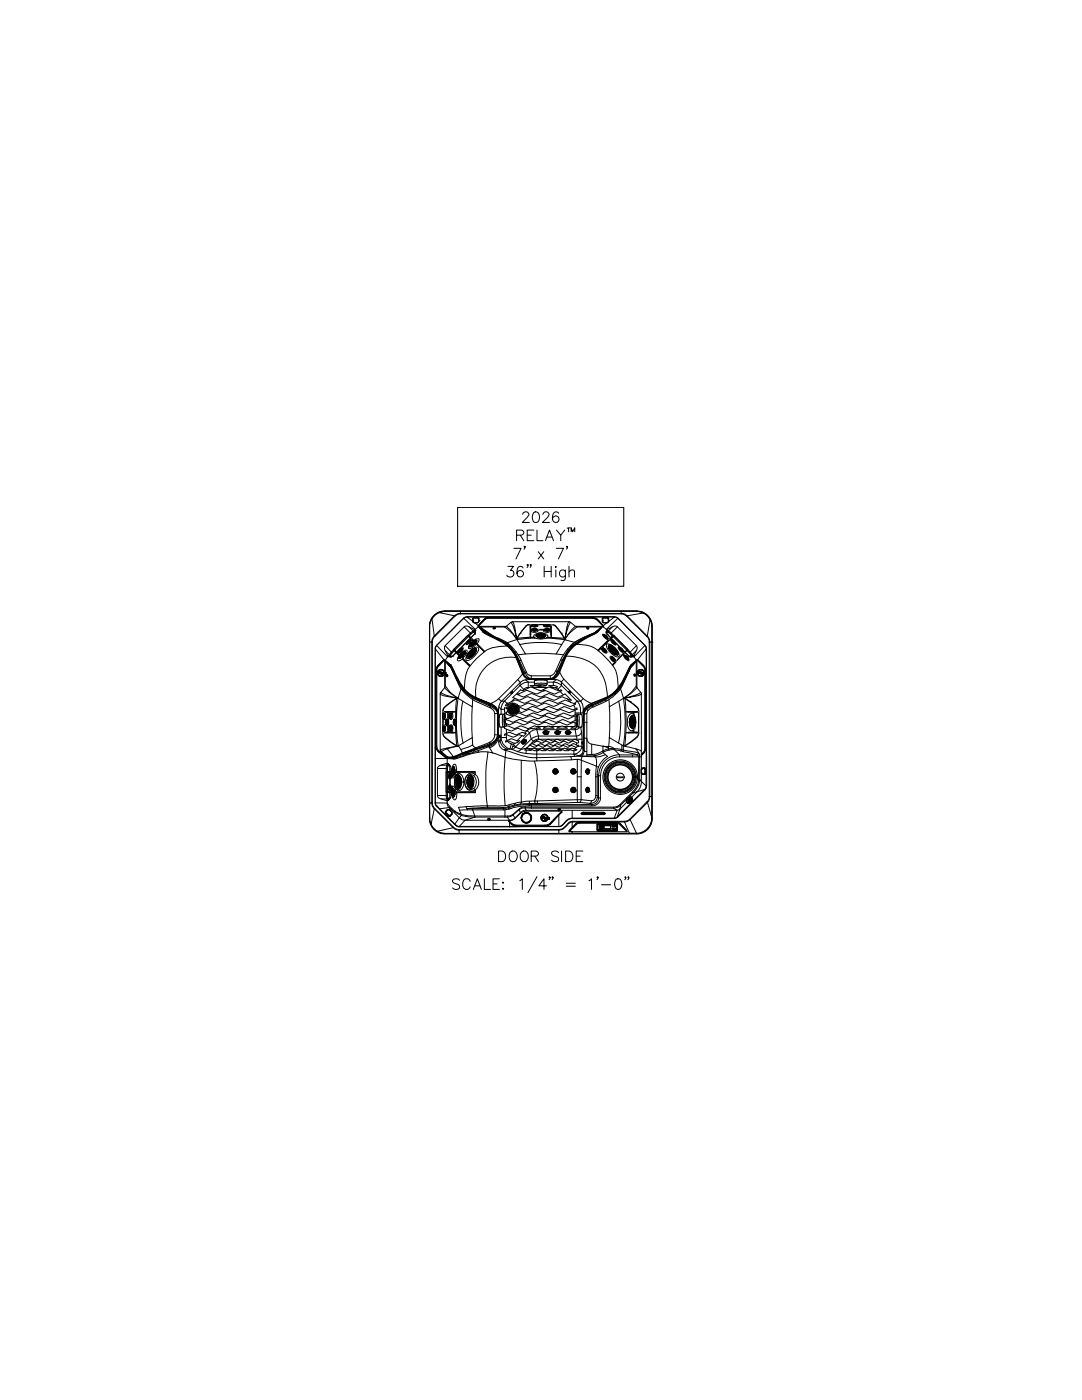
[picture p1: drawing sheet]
<svg xmlns="http://www.w3.org/2000/svg" width="216mm" height="279mm" viewBox="0 0 216 279" stroke-linecap="round" stroke-linejoin="round" font-family="sans-serif">
<defs><g id="words">
<g font-size="5.3">
<text x="103" y="105.5">2026</text>
<text x="102" y="109">RELAY</text>
<text x="98.4" y="173.2">DOOR SIDE</text>
</g>
<text font-size="3.5" x="111.8" y="107.2">TM</text>
</g></defs>
<!-- layer: DIM -->
<path d="M91.3 101.3h33.2v15.7h-33.2z" fill="none" stroke="#000" stroke-width=".21"/>
<g fill="none" stroke="#000" stroke-width=".2">
<path d="M101.3 113h1.1l-.5 .8a.71 .71 0 0 1 .6 1 .71 .71 0 0 1-1.2 .3l-.2-.3M102.5 109.4h1.5l-1 2.1M104.4 113.3a.57 .57 0 0 0-.9-.1 1.65 1.65 0 0 0 0 1.9 .66 .66 0 0 0 .9-.3 .66 .66 0 0 0-.4-.9 .66 .66 0 0 0-.8 .6M105.4 112.7l-.1 .2-.1-.2h.2l-.2 .5M106 112.7l-.1 .2-.1-.2h.2l-.2 .5M107.4 110.1l1.1 1.4M108.5 110.1l-1.1 1.4M108.6 113v2.1M108.6 114h1.4M110 113v2.1M110.9 113v.2zM110.9 113.7v1.4"/>
<path d="M111 109.4h1.4l-1 2.1M112.8 113.7l-.1 2a.58 .58 0 0 1-.8 .1M112.8 114a.66 .66 0 0 0-1 0 .66 .66 0 0 0 0 .9 .66 .66 0 0 0 1 0M113.5 114.1a.73 .73 0 0 1 1.1-.3v1.3M113.5 113v2.1M91.7 175.7a.79 .79 0 0 0-.8-.3 .79 .79 0 0 0-.6 .5l.2 .3 .8 .3a.58 .58 0 0 1 .4 .7 .91 .91 0 0 1-1.4 0M93.8 175.9a.76 .76 0 0 0-.9-.5 .76 .76 0 0 0-.6 .8 .95 .95 0 0 0 1 1.3l.5-.5M94.4 177.5l.8-2.1 .9 2.1M94.7 176.8h1.1M96.6 175.4v2.1h1.3M98.4 176.4h.8M99.7 175.4h-1.3v2.1h1.3"/>
<path d="M100.4 176.1l.1 .1-.1 .1zM100.4 177.3l.1 .1-.1 .1zM103.7 175.8l.5-.4v2.1M107.1 175l-1.8 3.2M109.1 176.8h-1.6l1-1.4v2.1M109.8 175.1h-.2v-.1l.2 .1-.2 .5M110.4 175.1h-.2v-.1l.2 .1-.2 .5M113 176.3h1.8M113 176.9h1.8M117.5 175.8l.5-.4v2.1M119.3 175.1h-.2l.1-.1 .1 .1-.2 .5M120 176.6h1.8"/>
<path d="M122.9 175.5a.73 .73 0 0 1 1.1 .3 1.1 1.1 0 0 1-.7 1.7 1.18 1.18 0 0 1-.5-1.7zM124.9 175.1h-.2l.1-.1 .1 .1-.2 .5M125.5 175.1h-.2l.1-.1 .1 .1-.2 .5"/>
</g>
<!-- layer: BDIM_CYAN -->
<g fill="none" stroke="#000" stroke-width=".21">
<path d="M87.3 134.3h.2M87.3 134.3h.3M87.3 134.3h.1M87.4 134.1h.1M87.4 134.1l-.1 .2M87.4 134.1h.3M87.4 134.3h.1M87.4 134.3a.61 .61 0 0 0 .5 .6 .61 .61 0 0 0 .7-.4M87.4 134.1a.61 .61 0 0 1 .7-.4 .61 .61 0 0 1 .5 .6M87.5 134.1h.2M87.5 134.1h.3M87.5 134.1h.1"/>
<path d="M87.5 134.3h.1M87.6 134.3h.1M87.6 134.3l.5 .2M87.7 134.3l.4 .2M87.7 134.1h.1M87.8 134.1h.1M87.8 134.1l-.3 .2M87.8 134.1l-.1 .2M87.8 134.1h-.4l-.1 .2h.2M87.8 134.1l.5 .2M87.8 134.1l.4 .2M88.1 134.5h.1"/>
<path d="M88.1 134.5l.1 .1M88.1 134.5h.4M88.2 134.5h.1M88.2 134.5h.4M88.2 134.5v.1M88.2 134.3l-.1 .2M88.2 134.3h.2M88.3 134.3h.1M88.3 134.3h.4M88.3 134.3l-.2 .2M88.3 134.3h.4l-.1 .2h-.5M88.4 134.3h.1"/>
<path d="M88.5 134.5h.1M88.5 134.5l.1 .1M88.5 134.5l-.3 .1M88.6 134.5h.1M88.6 134.6h.1M88.6 134.6h.2M88.6 134.3h.1M88.6 134.5l.2 .1M88.6 134.3h-.2M88.6 134.3h-.3M88.6 134.3h.2M88.7 134.3a.7 .7 0 0 0-1-.6 .7 .7 0 0 0-.2 1.1 .7 .7 0 0 0 1.1-.2"/>
<path d="M88.7 134.5h.1M88.7 134.3l-.1 .2M88.7 134.5l.1 .1M88.7 134.3h.1M88.8 134.3h-.1M88.8 134.6h.1M88.8 134.3h.1M88.8 134.5v.1M88.8 134.5h.1M88.9 134.3l-.1 .3M91.4 130.1h.1M91.6 130.1h.1"/>
<path d="M91.6 130l.1 .1M91.6 130h.1M91.6 130v.1M91.6 129.9v.1M91.7 130h-.1M91.7 129.9v.2M91.7 129.9l-.1 .1M91.7 129.9h.1M91.7 129.9v.1M91.7 129.8v.1M91.7 129.8h.1M91.7 130v.1"/>
<path d="M91.7 130h.1M91.8 129.8h.1M91.8 129.8l-.1 .1M91.8 129.9h.1M91.8 129.9l.1-.2zM91.8 129.8h-.1M91.8 129.8h.1zM91.8 130l-.2 .1M91.9 129.7h.1M91.9 129.8h.1M91.9 129.7v.1M91.9 129.7l-.1 .1"/>
<path d="M91.9 129.8l-.1 .1M91.9 129.8h-.1M91.9 129.6l.2-.1 .1 .2-.6 .4zM91.9 129.9l-.2 .2M91.9 129.9l-.3 .2M91.9 129.8v.1M91.9 129.9h.1M91.9 129.6v.1M91.9 129.6h.1M91.9 129.6h.2M92 129.9h-.1M92 129.8l-.2 .2"/>
<path d="M92 129.6h-.1M92 129.7h.1M92 129.6h.1M92 129.7l-.2 .2M92 129.7l-.2 .1M92 129.8l-.1 .1M92 129.6l-.2 .2M92 129.5h.1M92.1 129.6l-.1 .2M92.1 129.4l-.4 .2M92.1 129.6h.1M92.1 129.6h-.2"/>
<path d="M92.1 129.5v.1M92.1 129.4h.1M92.1 129.5h.1M92.1 129.7h.1M92.1 129.5l-.4 .4-.1 .2M92.1 129.5v.2M92.1 129.6h-.2l-.3 .4M92.1 129.6l-.2 .3M92.1 129.6l-.1 .1h.1M92.1 129.5v.3M92.1 129.5l.1 .1M92.1 129.3l.1 .1"/>
<path d="M92.2 129.6h-.1M92.2 129.4a.72 .72 0 0 1-.8 .7M92.2 129.4h-.3l-.5 .7 .3-.4M92.2 129.6l-.3 .3M92.2 129.4h.1M92.2 129.4h-.2l-.4 .4-.1 .4M93.3 128.4h.1M93.3 128.3l.1-.2-.1 .2M93.3 128.3l.1 .1M93.3 128.3v.1M93.3 128.3h.1M93.4 128.3h.1"/>
<path d="M93.4 127.9l-.3 .5M93.4 128.3v.1M93.4 128.2v.1M93.4 128.2l-.1 .1M93.4 128.2h.1M93.4 131.4h.1M93.4 128.1h.1M93.4 128.1v.1M93.4 128.2v.2zM93.4 128.1l.1 .1M93.5 128.1h-.1M93.5 131.2h.1"/>
<path d="M93.5 131.2h.2M93.5 128.2l.2-.2-.2 .2M93.5 128.2h.1M93.5 128.1h.1M93.5 130.9h.1M93.5 130.9h.4l-.2 .4M93.5 128h.1M93.5 128.1l-.1 .1M93.5 128.3l-.2 .1M93.5 128l-.1 .1M93.6 128l.3-.2-.3 .5-.3 .1zM93.6 128h.1"/>
<path d="M93.6 130.9h-.1M93.6 128.2l-.2 .1M93.6 128.1h.1M93.6 128.1l-.1 .1M93.6 128.2h.1M93.6 128l-.3 .2M93.6 128.2l-.3 .1M93.6 128.2l-.2 .2M93.6 128l-.1 .2zM93.7 128.2h-.1M93.7 128l-.2 .1M93.7 128l-.2 .2"/>
<path d="M93.7 128h.1M93.7 128h-.1M93.7 127.9h.1M93.7 127.9v.1M93.7 131.2h.1M93.7 130.9h.1M93.7 131.2v.1M93.7 127.9h-.1M93.8 128l-.2 .2M93.8 130.9h-.3M93.8 130.7h.1M93.8 130.9h-.2"/>
<path d="M93.8 130.9h.1M93.8 127.8l.1 .1M93.8 127.8l-.1 .1M93.8 127.9h-.1M93.8 127.8h.1M93.8 127.7l-.4 .2M93.8 127.8l-.5 .5M93.8 127.9l-.1 .2M93.8 130.6l.1 .1M93.8 130.8h.1M93.8 127.9h.1M93.9 127.7h.1"/>
<path d="M93.9 127.8h.1M93.9 127.7l-.7 .5v.2M93.9 127.9l-.3 .3M93.9 127.8l-.3 .1-.3 .4M93.9 127.8v.1M93.9 127.8l-.1 .3M93.9 127.9l-.1 .1M93.9 130.7l-.1 .2M93.9 130.7v.2M93.9 130.7h.1M93.9 130.3l.2-.2a.62 .62 0 0 1 .9-.3l-.2 .6-.5 .6a.51 .51 0 0 1-.8 .1v-.3zM93.9 130.7l.1 .1"/>
<path d="M93.9 130.6v.1M93.9 127.7v-.1a.72 .72 0 0 1-.8 .8M93.9 130.5h.1M93.9 130.4h.1M93.9 130.5v.2M93.9 130.6h.1M93.9 130.7v.1M93.9 127.7l-.3 .1-.4 .3v.3M93.9 130.4l.1 .1M94 130.4h.1M94 130.5l-.1 .2M94 130.7h-.2"/>
<path d="M94 130.6l-.2 .3M94 130.9l-.3 .4M94 130.6h.1M94 130.4l-.1 .1M94 130.9h-.1M94 130.2l-.3 .7h-.1M94 130.2l-.1 .2M94 130.2v.2M94 130.9h.1M94 130.8h.1M94 130.5h.1M94.1 130.7h.1"/>
<path d="M94.1 130.7h-.2M94.1 130.7l-.1 .2M94.1 130.6h.1M94.1 130.7h-.1M94.1 130.7l-.1 .1M94.1 130.8l-.1 .1M94.1 130.3v.1M94.1 130.6l-.2 .1M94.1 130.4h.1M94.1 130.6l-.1 .3M94.1 130.3h.1M94.2 130.4h.1"/>
<path d="M94.2 130.5l.1-.1-.2 .2zM94.2 130.2l-.2 .2M94.2 130.2h.1M94.2 130.5h.1M94.3 130.4l-.1 .1M94.3 130.1l-.1 .1M94.3 130.2v.1M94.3 130.3h.1M94.3 130.2h.1M94.3 123.9h.1M94.3 124l.3 .3M94.3 124l.1 .1"/>
<path d="M94.3 123.4v.5M94.3 130.3l-.2 .3M94.3 123.9v.1M94.4 130.3h.1M94.4 130.3l-.3 .3M94.4 130.5v.1M94.4 130.2l.2-.1-.2 .1M94.4 130.4h.1M94.4 130.2v.1M94.4 123.5v.6M94.4 130.8l.1-.2-.5 .3M94.4 130.6v.3"/>
<path d="M94.4 130h.1M94.4 130.1v.1M94.4 130.1h.1M94.4 130.4v.1M94.4 130.6h.1M94.4 130.8h.1M94.4 130l-.4 .4M94.4 130h.5M94.4 130h.3M94.4 130.2v.2M94.4 130v.1M94.4 130.5v.3"/>
<path d="M94.4 130.5v-.1v.2M94.5 130.5h-.1M94.5 129.4l-.7 .5-.6 1M94.6 124.3h.7M94.6 123.2v.2h.4M94.6 123.2l-.3 .3 .3-.1M94.6 123.2h.1M94.6 130.1h.1M94.6 124.2v.1M94.6 130.1l-.2 .1M94.7 130.1h.1M94.7 130.1l-.3 .4"/>
<path d="M94.7 130l-.1 .1M94.7 129.7l-.4 .2-.6 .6a.49 .49 0 0 0-.1 .8l.9-.6 .5-.9M94.7 129.7l.3 .1M94.7 129.7l-.4 .2-.6 .7a.42 .42 0 0 0-.1 .7M94.7 129.7l-.8 .6-.4 .6v.3M94.7 129.7l-.5 .6 .2-.3M94.7 129.7h.1M94.8 129.7h.1M94.8 129.7l.2 .1M94.8 129.4l-.5 .1-.6 .5-.5 .7-.1 .4M94.9 129.7a1.73 1.73 0 0 0-1.4 1.4v.1M94.9 129.7h.1"/>
<path d="M94.9 129.7l-.5 .1-.5 .5-.4 .6v.3M94.9 130h.1M94.9 129.7l.1 .1M94.9 130l-.3 .1M95 123.1l.3 .1v.2l-.7-.2M95 124.3h.1M95 129.8l-.4 .8-.9 .7M95 129.6a2.34 2.34 0 0 1-1.6 1.8M95 129.6a.35 .35 0 0 0-.3-.3 .35 .35 0 0 0-.3 .2 2.59 2.59 0 0 0-1.3 1.7l.2 .2M95 129.6a.35 .35 0 0 0-.3-.3 .35 .35 0 0 0-.3 .2l-.9 .9a.57 .57 0 0 0-.1 1M95.3 123.2l.2 .3-.2-.1M95.3 123.2h.1"/>
<path d="M95.3 124.2v.1M95.5 123.5l-.1 .7h-.9l-.1-.1M95.5 123.4v.7M95.6 123.9h.1M95.6 123.9l-.1 .2-.2 .2M106.1 124.8l.4 .3h.3l.4-.3M106.1 125.7a.77 .77 0 0 0 1.1 0M106.1 125.7l.3-.2h.6l.2 .2M106.1 125.7l.4-.2 .5 .1 .2 .1M106.1 125.6l.8-.1 .3 .2M106.2 124.9l.3-.2h.5l.2 .2M106.3 124.9l.6-.1 .2 .1-.6 .2z"/>
<path d="M106.3 125.7l.6-.1 .2 .2-.6 .1zM106.3 124.7h.7l.2 .1M106.3 124.9h.1M106.3 124.7l-.2 .1M106.3 124.9l.3 .2M106.3 124.7l-.1 .1M106.3 124.9l.3 .1M106.3 125.7h.1M106.3 125.8h.1M106.3 125.8l.2 .1M106.3 125.7v.1M106.3 124.7h.6l.3 .1"/>
<path d="M106.3 125l.3-.1-.2 .1M106.3 125l.1-.2h.4l.2 .1-.1 .1M106.3 125.8l.3 .1M106.3 125.8h.2zM106.3 125.8l.1-.1 .4-.1 .2 .2-.1 .1M106.3 125.7l.1 .1M106.4 124.9h.1M106.4 125.8h.1M106.4 125.7h.1M106.4 124.8v.1M106.4 125h.1M106.5 124.9h.1"/>
<path d="M106.4 124.8l-.1 .1M106.4 125.7h-.1M106.4 125.7l-.1 .1M106.4 124.8h.1M106.4 124.9l-.1 .1M106.4 124.8l.1 .1M106.5 124.8h.1M106.5 125.7h.1M106.5 125.5h.1M106.5 125.8h-.1M106.5 125.7v.1M106.5 125.8h.2"/>
<path d="M106.5 124.7h.1M106.5 125.8h.3M106.5 125.8h.1M106.5 124.9v.1M106.5 124.9l.2 .1M106.6 124.8v.1M106.6 124.9h.2M106.6 124.9h.1M106.6 124.9l-.2 .1M106.6 124.8l-.1 .1M106.6 125.8h.2M106.6 124.8h.1"/>
<path d="M106.6 125.7h.1M106.6 125.6h.1M106.6 125.6l-.2 .1M106.6 125.9h.1M106.6 136.5l.1-.7h2.2h.3v.7l-.2 .3M106.6 136.5l1.3-.2 1.3 .2M106.6 124.8h.2M106.6 125v.1M106.6 136.5l.2 .3M106.7 124.8h-.2M106.7 124.8h-.1M106.7 125h.1"/>
<path d="M106.7 124.8l-.2 .1M106.7 125l-.1 .1M106.7 124.8l.1 .1M106.7 124.9h-.1h.2h-.2l.1 .1M106.7 124.9h.1l-.1 .1M106.7 125.6l-.1 .1M106.7 125.6h.1M106.7 125.7h.1M106.7 125.9h-.1M106.7 125.7l-.1 .1h.1M106.7 125.7l-.2 .1M106.7 125.8l-.1 .1"/>
<path d="M106.7 125.7v.1M106.7 124.8h.1M106.7 125.8v.1M106.7 125.6v.1M106.7 124.8h.2M106.7 125.6l.2 .1M106.8 124.9h.1M106.8 125.7h-.3M106.8 125.7h.1M106.8 125.7h.2M106.8 125.8h.1M106.8 124.8h.1"/>
<path d="M106.8 124.8v.1M106.8 124.8l.2 .1M106.8 125.7v.1M106.8 125.5h.1M106.8 136.8l1.6-.1 .6 .1-1.6 .1zM106.8 124.7h.1M106.8 124.9l.2 .1-.2-.1M106.8 125.7l.1 .1h-.2M106.8 125.7l.2 .1M106.9 124.8l-.1 .1M106.9 124.9l-.2 .1M106.9 124.8l.1 .1"/>
<path d="M106.9 124.9l.1 .1M106.9 125.7h-.6M106.9 125.7l.1 .1M106.9 125.7v.1M106.9 125.7l.1 .1-.2 .1h-.3l-.2-.2M106.9 124.8v.1M106.9 125.8h.1M106.9 124.8l-.6 .1M106.9 125h.1M106.9 124.8l.2 .2-.3 .1-.4-.1-.1-.1M106.9 125h-.2M106.9 125.8l-.2 .1"/>
<path d="M107 125.7h.1M107 124.9h.1M107 125h.1M107 125.8h.1M107 125.7v.1M107 124.9v.1M107 125.8h-.1M107 125.8l-.2 .1M107 124.8l.1 .1M107.1 124.9h-.1M107.1 124.9l-.3 .1M107.1 124.9h.1"/>
<path d="M108.6 124.9l.4-.2h.5l.1 .2M108.6 125.7h.1M108.7 125.7l.3 .2 .7-.2M108.7 125.7l.3-.2 .5 .1 .2 .1M108.7 124.9l.2-.1 .7 .1-.3 .2zM108.8 124.9l.2 .1M108.8 125.7l.6-.1 .2 .2-.6 .1zM108.8 124.9l.1 .1M108.8 124.9h.1M108.8 125.8h.1M108.8 125.8l.3 .1M108.8 124.8v.1"/>
<path d="M108.9 125.8h.1M108.9 124.9h.1M108.9 125.7h.1M108.9 124.8l-.1 .1M108.9 124.8l.6 .1M108.9 125h.1M108.9 124.9l-.1 .1M108.9 124.8h.1M108.9 124.8l-.1 .2 .2 .1 .4-.1 .1-.1M108.9 125.8v.1M108.9 125h.3M108.9 125.8l.3 .1"/>
<path d="M108.9 124.9l.2 .1M108.9 125.7h.6M108.9 125.7v.1M108.9 125.7l-.1 .1 .2 .1h.3l.2-.2M109 125.8h.2M109 124.8v.1M109 124.9h.1M109 124.7h.1M109 124.9l-.2 .1M109 125.7h.1M109 125.8h.1M109 125.7h-.2"/>
<path d="M109 125.7l-.1 .1M109 125.8l-.1 .1M109 125.8h-.1M109 124.9l-.1 .1M109 124.8h.1M109 124.9h.3M109 124.8l-.2 .1M109 125.5h.1M109 125.7l.1 .1M109 125.7v.1M109.1 124.9h.2M109.1 124.9h.1"/>
<path d="M109.1 124.8h.1M109.1 125.7h.1M109.1 125.7v.1M109.1 125.8h.1M109.1 125.7h-.3M109.1 125.8h.2M109.1 125.7h-.1M109.1 124.8h-.1M109.1 125.6l-.1 .1M109.1 124.8l.2 .1M109.1 125h.1M109.1 124.8l-.1 .1"/>
<path d="M109.1 124.9h.2h-.3h.3l-.2 .1M109.1 124.9h-.1l.1 .1M109.1 125.6l.1 .1M109.1 125.9h.1M109.1 125.6h.1M109.2 125.7h.1M109.1 125.7l.2 .1h-.2h.2h-.2M109.1 125.7l.2 .1M109.1 125.8v.1M109.1 125.6v.1M109.2 124.8h.1M109.2 125v.1"/>
<path d="M109.2 125.6h.1M109.2 125.9h.1M109.2 124.8h.2M109.2 125.6l.2 .1M109.3 124.9h.1M109.3 124.9l.2 .1zM109.3 124.9l.2 .1M109.3 124.7h.1M109.3 125.7v.1M109.3 125.8h-.1M109.3 125.7h.1M109.3 125.8h.1"/>
<path d="M109.3 125.8h.2zM109.3 125.8h.2M109.3 124.9l.1 .1M109.3 124.9l-.2 .1M109.3 125.5h.1M109.4 124.7h-.6l-.2 .1M109.4 124.9l.1 .1M109.4 124.8v.1M109.4 124.8l-.1 .1M109.4 124.8l.1 .1M109.4 125.7h.1M109.4 125.7l.1 .1"/>
<path d="M109.4 125.7h-.1M109.4 125.8h.1M109.4 124.7h.1M109.4 124.8h.1M109.5 125l-.1-.2h-.4l-.2 .1 .1 .1M109.5 125.7v.1M109.5 125.7h.1M109.5 124.9h.1M109.5 125.8h.1M109.5 124.7l.2 .1a.68 .68 0 0 1-1.1 0M109.5 124.9l-.3 .2M109.5 124.7l.1 .1"/>
<path d="M109.5 124.9l-.2 .1M109.5 125.8l-.3 .1M109.5 125.6h.2M109.5 125.8l-.5-.2-.2 .2 .1 .1M109.5 125.7l.1 .1M109.6 124.7h-.7l-.3 .1M109.6 125.6l-.7-.1-.3 .2M109.6 125.6l-.8-.1-.2 .2M109.6 125.6l.1 .1M109.6 125.8l-.3 .1M109.7 125.7h.1M120.2 123.9h.1"/>
<path d="M120.2 124l.3 .3M120.2 124l.1 .1M120.2 123.4v.5M120.2 129.4l.1-.1 .3 .2a.42 .42 0 0 1 .3 .6M120.2 123.9v.1M120.2 129.3l.4 .2a.48 .48 0 0 1 .3 .6 .69 .69 0 0 1-.7-.8zM120.2 129.3l.6 .3 .2 .3M120.2 129.5h.2a.36 .36 0 0 1 .3 .6l-.4-.3zM120.3 123.5v.6M120.3 129.6h.1M120.3 129.5h.1M120.3 129.6l.1 .1z"/>
<path d="M120.3 129.5l.3 .5h.2M120.3 129.6a.4 .4 0 0 1 .5 .4h-.1M120.3 129.5v.1M120.3 129.6l.1 .1M120.3 129.5l.5 .4M120.3 129.6l.2 .2M120.4 129.6v.1M120.4 129.7l.1 .1M120.4 129.5h-.1M120.4 129.5h.1M120.4 129.8h.1M120.4 129.6h.1"/>
<path d="M120.4 129.8l.1 .1M120.4 129.8h.1zM120.4 129.8v.1M120.4 129.8l.4 .2M120.4 129.5v.1M120.4 129.7l.3 .1M120.4 129.7h.1M120.4 129.7l.2 .2zM120.4 129.5h-.1v.3l.4 .3h.1v-.2M120.4 129.7l.2 .2M120.4 129.7l.2 .2-.1-.2M120.5 124.3h.7"/>
<path d="M120.5 123.2l.7 .2v-.2h-.4M120.5 123.2v.2h.3M120.5 123.2l-.3 .2 .1 .1 .2-.1M120.5 123.2h.1M120.5 129.6l-.1 .1M120.5 129.7l.1 .1M120.5 129.8h.1M120.5 126.7l.3 .1 .4 .7M120.5 124.2v.1M120.5 129.8l.3 .1M120.5 126.7v.2l.2 .3 .5 .3M120.5 126.7l.7 .6"/>
<path d="M120.5 126.8l.6 .6-.4-.2zM120.5 126.7h.2l.5 .6M120.6 129.7h.1M120.6 129.7v.2M120.6 126.9h.1M120.6 126.9l.5 .5zM120.6 126.9l.1 .1M120.6 129.7l.1 .1M120.6 129.9h.1M120.6 127h.1M120.6 126.9l.2 .1M120.6 126.9v.1"/>
<path d="M120.6 130h.1M120.7 130h.1M120.7 127l.2 .2M120.7 129.7l.1 .2M120.7 129.9h.1M120.7 129.8h.1M120.7 129.8l.1 .2-.1-.2M120.7 129.8l.1 .2M120.7 129.9v.1M120.7 129.8v.1M120.7 127h.1M120.7 126.9l.4 .4"/>
<path d="M120.7 126.9h-.2l.4 .4h.2M120.7 129.9l.1 .1M120.7 127l.1 .1M120.7 126.9l.1 .1M120.7 127l.2 .3zM120.7 127l.2 .1M120.7 127l.2 .2zM120.8 127h.1M120.8 130h.1M120.8 127l-.1 .1M120.8 127.1l.1 .1M120.8 126.9v.1"/>
<path d="M120.8 123.2h.1M120.8 124.3h.1M120.8 129.9v.1M120.8 126.8l.2 .2M120.8 127.3h.1M120.8 127l.1 .1M120.8 127.2l.1 .1M120.8 127.2h.1M120.8 127.2v.1M120.8 127.2l.2 .1M120.9 130h-.1M120.9 127.1l.1 .1"/>
<path d="M120.9 127.1h.1M120.9 127.1v.2M120.9 127.2v.1M120.9 127.1v.1M120.9 127.3h.1M120.9 127.2h.1M120.9 127.3l.1 .1M121 130v.1M121 127.2h.1M121 127.3h.1M121 127.2v.1M121 127.3l.1 .1"/>
<path d="M121 127.4h.1M121 127.4l-.1-.1 .2 .1M121.1 127.4h.1M121.1 127.3h.1M121.1 127.3v.1M121.2 123.2l.3 .2-.1 .1-.2-.1M121.2 123.2h.1M121.2 124.2v.1M121.2 127.3l.1 .1M121.2 127.3h.1M121.2 127.3v.2M121.4 123.5l-.2 .7h-.8l-.1-.1"/>
<path d="M121.4 129a2.04 2.04 0 0 0 1.8 1.7M121.4 128.8a1.21 1.21 0 0 1 1.3 .7l.3 .3a.68 .68 0 0 1 .2 .9l.1-.4-.1-.3M121.4 128.8l.1-.1 .5 .1M121.4 128.8v.1M121.5 123.9h.1M121.5 123.9l-.1 .2-.2 .2M121.5 123.4l-.1 .7M121.5 129.3l.3 .2M121.5 129.3l.8 1 .6 .3M121.5 129.3l.4 .3M121.5 129.1l.5 .1 .8 .7a.45 .45 0 0 1 .1 .7l-.6-.2-.5-.4-.3-.7zM121.5 129.2l.4 .8 .7 .6h.3"/>
<path d="M121.5 129.3l.3 .3 .1-.3M121.5 129.3l.4 .3zM121.5 129.3l.1 .1M121.5 129.3h.1M121.5 129.1a1.72 1.72 0 0 1 1.5 1.5M121.5 129.1h.1M121.6 129.1l.7 .3 .7 .9M121.6 129.1h.1M121.6 129.1l-.1 .2M121.6 129l-.1 .1M121.6 129.1l-.1 .1M121.6 128.7h.3"/>
<path d="M121.6 129.1l.7 .3 .5 .5 .2 .5M121.7 129l-.2 .2M121.7 128.7l.8 .4 .6 .7 .2 .5M121.8 129.1l.1 .3M121.8 129.6l.1 .1M121.8 129.1l.1 .2M121.8 129.2h.1M121.8 129.6h.1M121.8 129.1h.1M121.8 129.3h.1M121.8 128.8l1 .6 .5 .9M121.8 129.6l.4 .4"/>
<path d="M121.9 129.6h.1M121.9 129.4h.1M121.9 129.3l-.1 .3M121.9 129.1l.8 .7a.44 .44 0 0 1 .1 .8h.2v-.3l-.3-.3M121.9 129.1l-.2-.1-.2 .2M121.9 129.3v.1M121.9 129.6l.1 .1M121.9 129.4l.2 .2M121.9 129.1l.8 .7 .3 .5M121.9 129.6l.2 .2-.2-.1M121.9 129.6v.1M121.9 129.4l-.1-.3 .1 .2 .7 .4"/>
<path d="M121.9 130h.3M121.9 129.4l.1 .1M122 130h.1M122 129.6h.1M122 130l.2 .1M122 131.1a.72 .72 0 0 0 .7 .8M122 129.5v.2M122 129.5l-.2 .1M122 129.5v.1M122 128.9l.6 .4 .5 .7M122 129.7h.1M122 129.5h.1"/>
<path d="M122 131.1a.74 .74 0 0 1 .7 .6M122 131.2l.3 .1a.37 .37 0 0 1 .2 .6l-.3-.2zM122 129.6v.1M122 129.4v.1M122 129.5l.3 .1M122 129.6l.1 .1M122 129.5h.3M122 130.1h.2M122 131.3h.1M122 131.4h.1M122 131.4h.2M122 131.3l.2 .4 .4 .1"/>
<path d="M122 131.4l.1-.1 .3 .2 .2 .2v.1h-.2M122.1 129.6v.1M122.1 131.2l-.1 .1M122.1 131.4l.1 .2M122.1 131.3l-.1 .1M122.1 131.2v.1M122.1 129.5h.1M122.1 129.7l.2 .3M122.1 129.6h.1M122.1 129.5l.2 .1M122.1 129.7l.3 .2M122.1 129.6v.1z"/>
<path d="M122.1 129.5l-.1 .1M122.1 129.5l-.2-.1 .2 .2M122.1 129.7l.3 .3M122.1 127.8v.2a.69 .69 0 0 0 .8 .5M122.1 127.8h.1M122.1 127.9l.4 .2 .2 .4-.3-.1zM122.1 127.8l.5 .3 .3 .4M122.1 127.8l.4 .2 .3 .5M122.1 131.4h.1M122.1 129.7h.1M122.1 131.3h.1M122.1 129.8l.2 .2z"/>
<path d="M122.1 127.9h.1M122.1 127.9l.6 .6-.4-.3zM122.1 127.9v.1M122.1 128l.4 .1 .1 .4zM122.2 131.6l.4 .2M122.2 131.6h.1M122.2 131.3h-.1M122.2 131.4l.1 .2M122.2 131.3l-.1 .1M122.2 130h.1M122.2 129.5v.2zM122.2 129.6h.1"/>
<path d="M122.2 129.6v.1M122.2 129.7h.1M122.2 131.4h.1M122.2 131.6l.2 .1M122.2 131.5h.1M122.2 131.4h-.2l.2 .1M122.2 131.4v.1M122.2 131.6v.1M122.2 131.5l.2 .2zM122.2 131.3h-.2l.2 .4 .3 .2 .1-.2M122.2 131.5l.1-.1 .1 .3M122.2 128h.1"/>
<path d="M122.2 127.9l.1 .2M122.2 131.3h.1M122.2 128.1h.1M122.2 130.1l.4 .2M122.3 130h.1M122.2 131.5l.2 .1M122.2 128l.1 .1M122.2 130.1h.1M122.2 131.3l.4 .3M122.2 128.1l.2 .2M122.2 129.8h.1M122.3 129.5h.1"/>
<path d="M122.3 129.5v.1M122.3 129.5l.2 .1h-.2M122.3 127.8l.5 .5M122.3 131.4l-.1 .1M122.3 128.1l.1 .1M122.3 129.6l.2 .2M122.3 129.6l.7 .7M122.3 129.6h.1M122.3 129.8h.1M122.3 130l-.1 .1M122.3 128.1h.1M122.3 128.1l.2 .2z"/>
<path d="M122.3 128.1l.2 .2M122.3 128l.1 .1M122.3 128l-.1 .1M122.3 129.5l.4 .5M122.3 128h.1M122.3 130l.2 .1M122.3 130v.1M122.3 130h.2M122.3 131.4v.1M122.3 131.4h.1M122.3 131.5h.1M122.3 131.4l.1 .3"/>
<path d="M122.3 131.4l.1 .2M122.3 128.1l.2 .2-.1-.2M122.3 128.2l.2 .1M122.4 131.4h.1M122.4 130h.1M122.4 131.7v.1M122.4 131.6h.1M122.4 127.9l.2 .1M122.4 128.3h.1M122.4 128.1h.1M122.4 128.3v.1M122.4 128.2v.2"/>
<path d="M122.4 130h-.1M122.4 129.7l-.1 .1M122.4 131.7h.1M122.4 128v.1M122.4 128.3l.2 .1M122.4 131.5l.2 .2M122.4 129.9h.1M122.4 129.9l.1 .1M122.4 131.6l-.1 .1-.1-.3 .1 .3M122.4 131.5h.1M122.5 131.6h.1M122.4 131.7v.1z"/>
<path d="M122.4 128.1l.1 .2M122.4 128.1l.1 .1M122.4 131.8h.1M122.5 131.8h.1M122.5 128.2h.1M122.5 131.7h-.1M122.5 130h.1M122.5 129.9v.1M122.5 129.8l.1 .2M122.5 131.7l-.1 .1M122.5 131.6l.1 .1M122.5 131.7h.1"/>
<path d="M122.5 131.6l-.1 .1M122.5 128.1l.1 .2M122.5 128.1h.1M122.5 128.2l.1 .1M122.5 128.1v.1M122.5 128.3h.1M122.5 129.6l.1 .1M122.5 129.8h.1M122.5 129.8l.1 .1M122.5 130l.1 .3M122.5 128.3l.1 .1M122.6 128.3h.1"/>
<path d="M122.6 131.7h-.1M122.6 131.7h.1M122.6 129.7h.1M122.6 130h.1M122.6 130l.1 .1M122.6 129.9v.1M122.6 130h-.3M122.6 129.9v.2M122.6 131.7l-.1-.1 .1 .2M122.6 131.8h.1M122.6 131.7v.1M122.6 129.9l-.1 .1"/>
<path d="M122.6 128.3v.1M122.6 128.2v.1M122.6 130.3v.2M122.6 130v.1M122.6 130.3h.1M122.6 130.3l-.1-.3 .1 .3M122.6 128.4h.1M122.6 128.4v.1M122.6 130.3l.1 .3M122.6 130.6h.1M122.6 130.5h.1M122.6 130.6v-.3l.1 .3"/>
<path d="M122.6 128.4l-.1-.1 .1 .2M122.6 130l.4 .4M122.6 130.5v.1M122.6 130.2h.1M122.7 130.5h.1M122.7 130.1l-.1 .2M122.7 130.1h-.1M122.7 128.4v.1M122.7 128.4l-.1 .1M122.7 130.1v.5M122.7 131.9l-.1-.5a.45 .45 0 0 0-.6-.2 .61 .61 0 0 1 .7 .7M122.8 131.7l-.1 .2"/>
<path d="M122.8 128.3l.1 .2M122.8 128.3v.1M122.9 130.3l.1 .1M123 130.3h.1M123 130.6h.1M123 130.5h.1M123 130.3l-.4-.3 .4 .4M123 130.4l-.1 .2M123 130.5l-.1 .1M123 130.5l-.2 .1M123 130.3l-.1 .3M123 130.3v.1"/>
<path d="M123.2 130l.1 .5M123.4 130.3v.1M123.6 129.2l.2 .6 .4 .2 .1-.2M123.6 129.2a.74 .74 0 0 1 .7 .6M123.6 129.2l.6 .6 .1 .2M123.6 129.2l.4 .2 .3 .4M123.6 129.4l.6 .6-.5-.4zM123.7 129.4h.1M123.7 129.5l.2 .3M123.7 129.5h.1M123.7 129.4v.1M123.7 129.4l.1 .1"/>
<path d="M123.7 129.5h.2l.3 .4-.3-.1M123.8 129.5h.1M123.7 129.5l.2 .2M123.8 129.5l.4 .4M123.8 129.6l.2 .2zM123.8 129.5l-.2-.1 .3 .4 .3 .1M123.8 129.6l.2 .2M123.8 129.5l.2 .1M123.8 129.5v.1M123.9 129.7l.1 .1M123.9 129.6l.1 .2M123.9 129.5v.1"/>
<path d="M123.9 129.7v.1M123.9 129.5h.1M123.9 129.4l.1 .1M123.9 129.6h.1M123.9 129.8h.1M123.9 129.7l.2 .2v-.1M124 129.6l.1 .2M124 129.6h.1M124 129.6v.2M124 129.8l.1 .1zM124 129.8h.1M124 129.7h.1"/>
<path d="M124 129.8l.1 .1M124.1 129.7h.1M124.1 129.8h.1M124.1 129.8v.1M124.1 129.8h-.1M124.1 129.7l-.1 .1M124.1 129.9h.1M124.2 129.9h.1M124.2 129.8v.1M124.3 129.8v.1M124.3 129.8h.1M124.6 130.9l.5 .2 .3 .5"/>
<path d="M124.7 130.8l-.1 .2 .3 .3 .5 .3M124.7 130.8l.6 .6M124.7 130.9l.5 .4 .1 .3-.6-.5zM124.7 130.8l.3 .1 .4 .5M124.7 131h.1M124.7 131.1l.3 .3M124.7 131l.2 .1M124.7 131.1l.4 .1 .1 .3-.2-.1M124.8 131.1h.1M124.8 131h.1M124.8 131v.1M124.8 131l.1 .1"/>
<path d="M124.8 131l.4 .5M124.8 131h-.1l.4 .5h.1M124.8 131.1l.2 .2M124.9 131v.1M124.9 131.1h.1M124.9 131.2l.2 .2zM124.9 131.1l.2 .3M124.9 131.1l.1 .1M124.9 131.1l.2 .1M124.9 131.1v.1l.2 .1-.2-.1M124.9 131.1h-.1l.2 .3M125 130.9l.1 .2"/>
<path d="M125 131.4h.1M125 131.3v.1M125 131.3h.1M125 131.3l.1 .1M125 131.2l.1 .2M125 131.2h.1M125.1 131.2h.1M125.1 131.2v.1M125.1 131.4h.1M125.1 131.3h.1M125.1 131.4l.1 .1M125.1 131.3v.1"/>
<path d="M125.2 131.3h.1M125.2 131.4v.1M125.2 131.4h.1M125.2 131.5h.1M125.3 131.4v.1M125.3 131.4l.1 .1M125.3 131.4h.1M125.4 131.4v.2M127 134.3h.1M127 134.3h.3M127 134v.3M127 134l.2 .1"/>
<path d="M127 134l.1 .1M127 134.1h.1M127 134h.1M127 134v.1M127 134h.2M127.1 134.3h-.1M127.1 134.3h.1M127.1 134.3h.3M127.1 134.1h.1M127.2 134.1h.4M127.2 134.1l-.1 .2M127.2 134.3h.1"/>
<path d="M127.2 134v.1M127.2 134l.1 .1M127.2 134h.1M127.2 134a.7 .7 0 0 1 1.2-.2 .7 .7 0 0 1-.3 1.1 .7 .7 0 0 1-.9-.6M127.3 134.3h-.1M127.3 134.3h.1M127.3 134.1h.1M127.3 134.3a.61 .61 0 0 0 .4 .6 .61 .61 0 0 0 .7-.4M127.3 134.1h.3M127.3 134.1a.61 .61 0 0 1 .7-.4 .61 .61 0 0 1 .5 .6M127.4 134.3h.2M127.4 134.3h.1"/>
<path d="M127.6 134.3h.1M127.5 134.3h.1M127.6 134.3l.4 .2M127.6 134.1h.1M127.6 134.1h.2M127.7 134.1l-.2 .2M127.7 134.1h.1M127.8 134.1l-.2 .2M127.8 134.1h-.6l-.1 .2h.4M127.8 134.1h.1M127.8 134.1l.4 .2M127.8 134.1l.3 .2"/>
<path d="M128 134.5l.1 .1M128 134.5h.1M128.1 134.5h.1M128.1 134.5h.3M128.1 134.3l-.1 .2M128.2 134.3h.1M128.2 134.3h.3M128.2 134.3h-.1M128.3 134.3l-.2 .2M128.3 134.3h.2l-.1 .2h-.4M128.3 134.3h.2M128.3 134.3h.1"/>
<path d="M128.3 134.5h.1M128.4 134.5h.1M128.4 134.3h.1M128.5 134.3h.1M128.5 134.3l-.1 .2M88.4 142.8v.3M88.4 145.4v.2M88.4 145.4h.1M88.4 142.5l.1-.1a.63 .63 0 0 1 0 1M88.4 143.3l.1 .1M88.4 142.5v.8M88.4 142.5l.1 .9"/>
<path d="M88.4 144.9h.1a.71 .71 0 0 1 0 1M88.4 145.8l.1 .1M88.4 145v.8M88.4 144.9v.8l.1 .2M88.4 142.5h.1M88.4 144.9v.1M88.5 142.4l-.1 .1M88.5 144.9l-.1 .1M88.5 142.8h.1M88.5 142.9v.1M88.5 142.9h.1M88.5 145.4h.1"/>
<path d="M88.5 145.3h.1M88.5 145.4l.1 .1M88.5 145.3v.1M88.5 145.5h.1M88.5 145.3v.2M88.5 142.8l.1 .1M88.5 145.2h.1M88.6 142.7l-.1 .2M88.6 142.9h.1M88.6 143h.1M88.6 142.7h.1M88.6 142.5l.1 .2-.1 .6-.1-.2z"/>
<path d="M88.6 142.5l.1 .3-.1 .5-.1-.3zM88.6 142.5l.1 .1-.1 .6zM88.6 143.1v.1M88.6 142.6v.1M88.6 142.6h.1M88.6 143v.2M88.6 142.7v.1M88.6 142.8h.1M88.6 142.3l-.2 .2 .2 .9M88.6 145.2l-.1 .2M88.6 145.5h.1M88.6 145.2h.1"/>
<path d="M88.6 144.9l.1 .1-.1 .8zM88.6 145l.1 .2-.1 .5-.1-.2zM88.6 145.1v.1M88.6 145.1h.1M88.6 145.5v.2M88.6 145.2l-.1 .1M88.6 144.9l-.2 .4 .2 .6M88.6 142.9v.1M88.6 142.9l-.1 .1M88.6 143v.1M88.6 145.5v.1M88.6 142.8v.1"/>
<path d="M88.6 145.3h.1M88.6 145.4v.1M88.6 143.2h.1M88.6 142.5h.1M88.6 142.7v.2M88.6 142.7v.3zM88.6 142.7v.3M88.6 143v-.3v.3M88.6 145.8h.1M88.6 145h.1M88.6 145.7h.1M88.6 145.2v.2l.1-.2"/>
<path d="M88.6 145.2v.2M88.6 145v.8l-.1-.2zM88.6 145.7v.1M88.6 145v.1M88.6 145v.2v-.2M88.6 145v.2M88.6 145.2v.3zM88.6 145.2v.3M88.6 145.5v-.3v.3M88.6 142.7v.2l.1-.2M88.6 143.1h.1M88.6 142.5v.1"/>
<path d="M88.6 142.5v.2v-.2M88.6 142.5v.2M88.6 145.6h.1M88.6 145.6v.1M88.6 143l.1 .1M88.7 142.6v.2M88.7 145.1v.4M88.7 145.6h.1M88.7 142.7v.3M88.7 145.3v.3M88.7 142.8v.3M88.7 142.8h.1"/>
<path d="M88.7 143.1h.1M88.7 142.7l-.1 .1M88.7 143.1h-.1M88.7 145.3h.1M88.7 145.2l-.1 .1M88.7 142.7h.1M88.7 145.2h.1M89.1 143.6l-.2 .5 .1 .5M89.1 144.1h.1M89.1 143.8a.3 .3 0 0 1 .3 .1 .3 .3 0 0 1 0 .4 .2 .2 0 0 1-.3 .2 .2 .2 0 0 1-.1-.3zM89.1 144v.1M89.1 144h.1"/>
<path d="M89.1 144v.1zM89.1 144.1v.2M89.1 144.4h.1M89.1 143.6a.65 .65 0 0 1 0 1.1l-.1-.1M89.1 143.6h.1M89.1 144.4l.1 .1M89.1 144.1l.1 .2M89.1 143.9h.1M89.1 144l.2 .1-.2 .2M89.1 143.8a.35 .35 0 0 1 .3 .3 .35 .35 0 0 1-.3 .3zM89.1 144.3v.1M89.1 143.9l.1-.1-.1 .2"/>
<path d="M89.1 143.9v.1M89.1 144.3h.1M89.1 143.6l-.2 .2 .1 .8M89.1 144.2h.1M89.1 143.8l.1 .1M89.2 143.9h.1M89.2 144.1v.1M89.2 144.5h.1M89.2 144.3v.1M89.2 143.8h.1M89.2 143.8l-.1 .1M89.2 144.3l-.1 .1"/>
<path d="M89.2 144.3h.1M89.2 143.9l-.1 .3M89.2 143.8l-.1 .2M89.2 144v.2zM89.2 144.4h.1M89.2 143.7h.1M89.2 144.3h-.1M89.2 144v.2v-.2v.1M89.2 143.8l.1 .1M89.2 143.9l-.1 .3 .1 .1M89.2 144.2h.1M89.2 143.6l-.2 .1-.1 .3v.4l.3 .2"/>
<path d="M89.2 143.7l.2 .3-.2 .5M89.2 143.7v.1M89.2 144.2v.1M89.2 143.9l.1 .1M89.2 144.3v.1zM89.3 143.9h.1M89.3 143.7v.1M89.3 144.2h.1M89.3 143.9v.2M89.3 144.4h-.1M89.3 144.1v.1M89.3 143.8l-.1 .1h.1"/>
<path d="M89.3 143.8l-.1 .1M89.3 143.9h-.1M89.3 144.1h.1M89.3 144.1v.2M89.3 144.1l.1 .1M89.3 143.8v.1M89.4 144.2h.1M89.4 144.2l-.2-.4-.2 .3 .2 .4M89.4 144.2l-.1 .2M89.6 157.1v.1M89.6 154.9v.2M89.6 154.9h.1"/>
<path d="M89.6 157.6l.1 .2M89.6 155.3l.1 .1M89.6 154.5v.8M89.6 154.5h.1M89.6 157.6v.1M89.7 157.7v.1M89.7 154.5v-.2l.2 .3a.69 .69 0 0 1-.2 .8M89.7 154.5l-.1 .5 .1 .4M89.7 144.9v.9M89.7 156.7l.2 .4-.2 .7M89.7 156.7l-.1 .9M89.7 156.7l-.1 .4 .1 .6"/>
<path d="M89.7 154.4l-.1 .1M89.7 143.3h.1M89.7 157.3v.2M89.7 157.2h.1M89.7 157.2v.1M89.7 157.1h.1M89.7 157.4h.1M89.7 157l.1 .6M89.7 157.1v.1M89.7 157.5h.1M89.7 157.5l.1 .1M89.7 157.4v.1"/>
<path d="M89.7 157.3l.1 .1M89.7 157.3v.1M89.7 157.3h.1M89.7 156.8l-.1 .2 .1 .8M89.7 157l.1-.1 .1 .2-.1 .5M89.7 157.1v.2M89.7 154.7v.2M89.7 154.9h.1M89.7 155.1h.1M89.7 154.7h.1M89.7 155l.1-.2v.2M89.7 154.5l.2 .1-.1 .7z"/>
<path d="M89.7 154.6l.1 .1M89.7 154.6h.1M89.7 155h.1M89.7 155.1l.1 .1M89.7 155v.1M89.7 154.4l-.1 .2 .1 .8M89.7 154.9v.1M89.7 154.9v.2M89.7 155.1h.2M89.7 154.8h.1M89.8 157.1h-.1M89.8 157.5h.1"/>
<path d="M89.8 154.7h.1M89.8 154.6v.1M89.8 156.9h.1M89.8 157.6h.1M89.8 157.1h.1M89.8 156.8l.1 .3-.1 .6-.1-.3zM89.8 157h.1M89.8 156.9v.1M89.8 157.5h-.1M89.8 156.9v.2M89.8 157l-.1 .1M89.8 157.4v.2v-.2"/>
<path d="M89.8 157.4v.2M89.8 157.2v.2zM89.8 157.4h.1M89.8 157.1v.3zM89.8 155.3h.1M89.8 154.5h.1M89.8 155.2h.1M89.8 155.1h.1M89.8 154.5l.1 .2-.1 .6zM89.8 154.5l.1 .3-.1 .4zM89.8 154.6h.1M89.8 154.7v-.1v.1"/>
<path d="M89.8 144.8l-.1 .1M89.8 144.8h.1M89.8 145.1a.24 .24 0 0 1 .3 0 .24 .24 0 0 1 0 .4 .18 .18 0 0 1-.2 .3 .18 .18 0 0 1-.1-.3zM89.8 145.3v.3M89.8 145.2h.1M89.8 145.2v.2zM89.8 145.3v.1M89.8 142.4l-.2 .2 .1 .7M89.8 142.4h.1M89.8 142.8v.1M89.8 142.7v.2M89.8 142.7v.1"/>
<path d="M89.8 154.7v.1M89.8 155v.1M89.8 157.4v.1M89.8 156.9l-.1 .2M89.8 145.4h.1M89.8 142.9h.1M89.8 157.3v.1M89.8 154.9h.1M89.8 142.8h.1M89.8 155h.1M89.8 157v.1M89.8 145.6h.1"/>
<path d="M89.8 143.1h.1M89.8 157.2v.2M89.9 157.1h.1M89.8 157.1v.3M89.8 154.8v.1M89.8 155.2v.1M89.8 154.6h-.1M89.8 154.7l-.1 .2M89.8 154.8h.1M89.8 154.8v.2zM89.8 154.8v.2M89.8 145.6l.1 .1"/>
<path d="M89.8 145.4l.1 .1M89.8 144.8l-.2 .3v.5l.3 .3M89.8 145.2v.3M89.8 144.8l-.1 .4a.54 .54 0 0 0 .2 .7v-.1M89.8 145.5h.1M89.8 142.3a.65 .65 0 0 1 .1 1.1M89.8 142.3h.1M89.8 143.2l.1 .1M89.8 142.9l.1 .1M89.8 142.5h.2l.1 .2a.39 .39 0 0 1-.3 .6zM89.8 142.3l-.2 .3v.5l.3 .3M89.8 142.5l.2 .1 .1 .3a.2 .2 0 0 1 0 .3 .2 .2 0 0 1-.3 0 .2 .2 0 0 1 0-.3z"/>
<path d="M89.8 142.9v.2M89.8 142.9v.1M89.8 142.7h.1M89.8 143h.1M89.8 154.6l-.1 .1M89.8 145.3h.1M89.9 157.1v.2M89.9 145.1l-.1 .1M89.9 145.2h-.1M89.9 142.7h-.1M89.9 154.9l-.1 .2M89.9 157v.4"/>
<path d="M89.9 157.3h.1M89.9 157.4h.1M89.9 157l-.1 .1M89.9 157.3v.1M89.9 157h-.2l.1 .6 .1-.2M89.9 154.8h.1M89.9 155.1h.1M89.9 155.1l-.1 .1M89.9 154.8v.1M89.9 145.2h.1M89.9 145.2l.1 .1-.1 .2M89.9 145.3l.1-.1-.1 .3"/>
<path d="M89.9 145.3v.2M89.9 144.9a.45 .45 0 0 1 .2 .5 .45 .45 0 0 1-.2 .4l-.2-.3zM89.9 145.1h.1l-.1 .1M89.9 145v.1M89.9 145.5l-.1 .1M89.9 145.5h.1M89.9 145l-.1 .2M89.9 142.7h.1M89.9 142.9l.1-.2v.3h-.1M89.9 142.9v.1M89.9 142.6h.1M89.9 142.5v.1"/>
<path d="M89.9 143l-.1 .1M89.9 143h.1M89.9 142.6l-.1 .1M89.9 145.9h.1M89.9 145.6h-.1M89.9 142.5l-.1 .2M89.9 145.6l.1 .1M89.9 143.2h.1M89.9 145.1l-.1 .2M89.9 142.6l-.1 .2M89.9 154.6v.2M89.9 142.5h.1"/>
<path d="M89.9 157v.3M89.9 157h.1M89.9 145.1v.1M89.9 142.6v.1M89.9 145.7h.1M89.9 154.7h.1M89.9 154.8v.3M89.9 157.3v.2M89.9 144.8v.1a.71 .71 0 0 1 0 1M89.9 145h.1M89.9 145l.1 .1M89.9 145.5l.1 .2"/>
<path d="M89.9 145.2l-.1 .2 .2 .1M89.9 145.2l.1 .3zM89.9 145l.2 .2-.2 .5M89.9 145.2v.3M89.9 142.5l.1 .1M89.9 143l.1 .2M89.9 142.7l-.1 .3h.2M89.9 142.7l.1-.1v.1M89.9 142.7l.1 .3zM89.9 142.4a.58 .58 0 0 0 0 1M89.9 142.5l.2 .2-.2 .6M89.9 143l.1-.3-.1 .3"/>
<path d="M89.9 143.2v.1M89.9 145v.2M89.9 142.5v.2M89.9 144.9v.1M89.9 143.1h.1M90 145.5h-.1M90 143h-.1M90 145.2h.1M90 145.5h.1M90 145.2h-.2v.3h.2M90 145.7v-.2v.2M90 145.5v.2"/>
<path d="M90 145l-.2 .2M90 142.7h.1M90 143h.1M90 142.7h-.2l.2 .3M90 143v.2zM90 143v.2M90 142.5l-.2 .2M90 145h.1M90 142.5v.1M90 145.7h.1M90 143.2h.1M90 145.1l-.1 .1"/>
<path d="M90 145.3l.1 .2M90 145.4h.1M90 142.5l.1 .5M90 142.6l-.1 .1M90 142.5a.34 .34 0 0 0-.2 .4 .34 .34 0 0 0 .2 .3M90 142.9h.1M90 145.1l.1 .2M90 142.6l.1 .3M90 145.4l-.1 .2M90 142.9l-.2 .2M90 145.1h.1M90 145.4l.1 .1"/>
<path d="M90 145.1v.1M90 142.9v.1M90 142.6v.1M90 142.9l.1 .1M90 142.6h.1M90.1 145.4v.1M90.1 143h.1M90.1 145.5v-.1a.19 .19 0 0 0 0-.3 .19 .19 0 0 0-.2 0 .19 .19 0 0 0-.1 .2v.2l.2 .2M90.1 145.4h.1M90.1 145.1h.1M90.1 142.6h.1M90.1 145.4l-.1 .3"/>
<path d="M90.1 143l-.1 .2M90.6 143.6l-.1 .4 .1 .6M90.6 143.6h.1M90.6 144.1l.1 .2M90.6 144h.1M90.6 144v.1M90.6 144.1h.1M90.7 144.4h.1M90.7 144.4l.1 .1M90.7 144.1v.2M90.7 143.8a.38 .38 0 0 1 .3 .2 .38 .38 0 0 1-.1 .4 .26 .26 0 0 1-.3 0 .26 .26 0 0 1 0-.4zM90.7 143.8h.2v.3a.23 .23 0 0 1 .1 .3 .23 .23 0 0 1-.3 0z"/>
<path d="M90.7 144.1h.1M90.7 144v.3M90.7 144h.1M90.7 144.2h.1M90.7 144.3h.1M90.7 143.6h.1M90.7 143.9h.1M90.7 144l.1 .1-.1 .2M90.7 144.1h.1v.1M90.7 144.1l.1 .1M90.7 143.6l-.2 .3v.6l.2 .2M90.7 143.8h.2"/>
<path d="M90.7 143.8v.1M90.7 144.3v.1M90.7 143.8v.2M90.7 144.7h.1M90.7 143.9v.2M90.7 143.9l.1 .1M90.8 143.9h.1M90.8 144.4h.1M90.8 156.5v.1a.63 .63 0 0 0 .7 .7 .55 .55 0 0 1-.7-.5M90.8 143.6a.73 .73 0 0 1 0 1.1M90.8 143.8h.1M90.8 144.5h.1"/>
<path d="M90.8 143.8l.1 .1M90.8 144.3v.2M90.8 143.9l-.1 .3M90.8 144v.2zM90.8 144.2h.1M90.8 143.6l-.2 .1-.1 .2a.54 .54 0 0 0 .3 .8M90.8 143.8l.1 .2v.3l-.1 .2M90.8 143.8l-.2 .1M90.8 143.9v.1M90.8 143.9l-.1 .1M90.8 144v.3M90.8 144.3h.1"/>
<path d="M90.8 143.8l-.1 .2M90.8 143.8h-.1M90.8 143.7h.1M90.8 144.2l-.1 .1M90.8 144l-.1 .1 .1 .2M90.8 144.3v.2zM90.8 144.3v.1M90.8 144.2v.1M90.8 143.7l.1 .1M90.8 143.8v.1M90.8 144.1l.1 .1M90.8 144.4l-.1 .1"/>
<path d="M90.8 144.1h.1M90.9 144.4l-.1 .1M90.9 143.9v.2M90.9 144.1l-.2 .2M90.9 143.9h.1M90.9 144.1v.1M90.9 143.8l-.1 .1M90.9 143.9h-.1M90.9 143.9l-.1 .1M90.9 144.2h.1M90.9 144.2v-.1a.19 .19 0 0 0 .1-.2 .19 .19 0 0 0-.3-.1 .19 .19 0 0 0-.1 .3l.1 .3h.1M90.9 143.8v.1"/>
<path d="M91 144.2l-.2 .3M91 156h.1M91 156l.4 .6-.2 .3 .2-.3M91 156l.2 .3M91 156l.2 .2M91.1 156.5a.44 .44 0 0 0 .1 .4 .44 .44 0 0 0 .5 0M91.1 156l.1 .2M91.1 156v.1M91.1 156.1l.1 .1M91.2 156.2h.1M91.2 155.7l.1 .1M91.3 156.8v.1"/>
<path d="M91.3 155.6l-.1 .6M91.3 155.2l-.3 .5 .1 .7a.46 .46 0 0 0 .1 .5 .46 .46 0 0 0 .5 0M91.3 156.5l.1 .1M91.3 155.9h.1M91.3 156.2h.1M91.3 155.9v.3M91.3 155.1l-.3 .7v.5l.4 .7M91.3 155.2a1.72 1.72 0 0 0-.1 1.7l.2 .2 .3-.2M91.3 155.6v-.4v.7M91.3 155.2h.1M91.3 155.6h.1M91.3 155.7v.2"/>
<path d="M91.4 156h.1M91.3 155.8v.1M91.3 155.6l.1 .1M91.3 155.1h.1M91.3 155.2v.7M91.3 156h.1M91.3 155.8v.4M91.3 156.2l-.1 .1M91.3 155.8l.1-.1 .2 .1M91.3 156.2l.1 .2M91.3 156.5h.1M91.3 155.8h.1"/>
<path d="M91.3 155.1h.4M91.3 156.2h-.1M91.3 156.4h-.1l.1 .1M91.4 155.5h.1M91.4 155.6v.1M91.4 155.6h.1M91.4 155.5v.2M91.4 155.7l.2 .1M91.4 155.7l-.1 .1M91.4 155.5v.1M91.4 155.7v.1M91.4 155.6h-.1"/>
<path d="M91.4 155.5h-.1M91.4 156.4h.1M91.4 156.8l-.1 .1M91.4 156.4l-.1-.1v.2M91.4 156.4v.2M91.4 156.4l-.1 .1M91.4 156.2v.1M91.4 155.8h.1M91.4 156.3h.1M91.4 155.7l.1-.3-.1 .3M91.4 157.1h.1M91.4 155.7h.1"/>
<path d="M91.4 156.2h.1M91.4 156.6h.1M91.4 155.9v.3M91.4 156.7l.3-.2v.4M91.4 156.6l-.1 .3M91.4 156.5h.3M91.4 156.3v.3M91.4 156.1h.1M91.4 155.9v.3l.1 .1M91.4 155.8v.4l.1 .1M91.4 155.8l.1 .5M91.4 155.9h.1"/>
<path d="M91.4 156.3v.2M91.4 155.8v.1M91.4 156v.1M91.5 155.8h.1M91.5 155.6v.1M91.5 156v.1M91.5 155.7h.1M91.5 154.7a.61 .61 0 0 0-.7 .6M91.5 155a1.36 1.36 0 0 0-.2 2l.1 .1M91.5 156h.1M91.5 155.9v.3zM91.5 156.3h-.1"/>
<path d="M91.5 156.3h.1M91.5 155.9v.3M91.5 155.9v.2M91.5 154.7l.2 .2M91.5 155.8v.4M91.5 155.8l-.1-.1 .2 .1M91.5 155.4h.1M91.5 156.4l.2 .1M91.5 156.2h.1M91.5 156.4h.1M91.5 154.8a.73 .73 0 0 0-.7 .9M91.5 156.2v.1"/>
<path d="M91.5 156.4v.1M91.6 156.2l-.1 .1M91.6 155.5h.1M91.6 156.3h.1M91.6 155.4l.3 .6-.1-.2M91.6 155.4l.2 .4M91.6 155.4l-.2 .3v-.2M91.6 156.3l-.1 .1M91.6 156.3l.1 .2M91.6 155.4l-.2 .1M91.6 155.8h.1M91.6 156.3l-.2 .1"/>
<path d="M91.6 156.2l.1 .2zM91.6 156.2l.1 .3M91.6 155.8h.2M91.6 156.2l.1 .2M91.6 155.4h-.1M91.6 155.9h.1M91.6 157h-.2M91.6 155l.2 .2M91.6 155h-.2M91.6 155.9h.2M91.6 156.1v.1M91.6 155.9l.1 .1"/>
<path d="M91.7 156.5h.1M91.7 156.3v.2M91.7 157h-.3M91.7 156.4v.1M91.7 154.9a1.96 1.96 0 0 1 0 2.2M91.7 155.1l.3 .9-.3 .9M91.7 156.4v.5M91.7 155.1l.3 1-.1 .6-.2 .3M91.7 155.1l-.3-.1-.1 .2M91.7 155.2v.1M91.7 157.1v.1M91.7 157.2l-.1 .1"/>
<path d="M91.7 155.2a.42 .42 0 0 0-.5-.1 .42 .42 0 0 0-.1 .5v.8M91.7 155.2l-.4 .3 .3-.1M91.7 155.2l-.2 .2M91.7 156.5v.4M91.7 155.8h.1M91.7 155.9h.1M91.7 155.8l.3 .2M91.7 155.9l.3 .2M91.7 155.2l-.4-.1v.5M91.7 156.9v-.5v.5M91.7 155.8v.1M91.7 156.8v.1"/>
<path d="M91.7 156.9h.1M91.8 156.9l-.2 .1M91.8 156.9h.1M91.8 155.8v.1M91.8 155.2h.1M91.8 155.9l.2 .2M91.8 155.2l-.4 .5 .1 .1M91.8 155.9h.1M91.9 155.3a.39 .39 0 0 0-.5-.3 .39 .39 0 0 0-.3 .4l-.1 .5a.8 .8 0 0 0 .6 1.2l.1-.1M91.9 156.7l-.1 .2M91.9 155.3l.1 .7M92 156.1l-.2 .7"/>
<path d="M92 156v.1M92 156l-.2-.1-.1 .5M92 156h.1M93.3 155.5v1M93.3 155.4l-.1 .6 .1 .7M93.3 155.3v1.1l.2 .6M93.6 156.3l.3 .7M93.6 156.2l.2 .1M93.6 154.9l-.4 .8 .1 .8 .3 .7M93.6 155.6v.7M93.6 155.6v.8a.46 .46 0 0 0 .1 .5 .46 .46 0 0 0 .6 0l-.4 .1M93.6 154.9a1.95 1.95 0 0 0 0 2.3"/>
<path d="M93.7 157.2l.4 .1M93.7 157.3a1.95 1.95 0 0 1 .1-2.6h.2a.67 .67 0 0 0-.7 .8 1.48 1.48 0 0 0 .6 1.9l.2-.1M93.7 155.3l.1 .4M93.7 155.8l.1 .1M93.8 156.3h.1M93.7 155.9h.1M93.8 155.2l-.1 .1M93.8 155.7v.6M93.8 155.4l-.1-.2 .1 .5M93.8 155.7h.1M93.8 156.4l.1 .1zM93.8 155.7l.1 .3"/>
<path d="M93.8 156.3l.1-.1zM93.8 155.7v.1M93.8 156.3h-.2l.4 .4-.1 .3M93.8 156.5l.2 .2M93.8 155.9l.1 .4M93.8 155.9v-.1v.2M93.8 155.9v.3M93.9 155.8h.1M93.9 156.3v.1M93.9 155.6v.1M93.9 155.6h.1M93.9 155.5v.2"/>
<path d="M93.9 156.3l.1 .1M93.9 155.5v.1M93.9 157h.1M93.9 156.5h.1M93.9 155l.3 .1M93.9 155.6l-.1 .1M93.9 156.3h-.1zM93.9 155.1l-.2 .2-.1 .9 .1 .6 .2 .2M93.9 156v.1M93.9 156.1h.1M93.9 156.5l.1 .2M93.9 156.9v.1"/>
<path d="M93.9 155.1h.3M93.9 155a1.55 1.55 0 0 0 0 2.1M93.9 155.1l-.2 .2-.1 .5v.8l.3 .4M93.9 155.7l.2 .1-.2 .1v.3h.2M93.9 155.7l-.1 .2M93.9 155.7h.1M93.9 156h.1M93.9 155.9h.1M93.9 155.8v.1M93.9 155.7l.2 .1M93.9 155h.1M93.9 157.1h.1"/>
<path d="M93.9 156.4h.1M94 157h.1M94 155.8h.1M94 155.9v.3M94 156.3h.1M94 156.7l-.1 .3M94 156.4l-.1 .1M94 156.4h.1M94 156.4v.2M94 155.7l.1 .1M94 156.5h.1M94 155.7l.1 .1z"/>
<path d="M94 156.3h-.1M94 155.7h.1M94 156.8l-.1 .2M94 155.5l.1 .2-.1-.1M94 156.2h.1M94 155.4l-.2 .2M94 156.7l.3-.3v.4M94 156.6l-.1 .3M94 155.4l-.1 .3v-.2M94 155.4h.1M94 155.4l-.2 .1M94 156.6v.2"/>
<path d="M94 156.3v.3M94 156.6h.1M94 156.3v.3v-.2M94 156v.1M94 156h.1M94 155.7l.1 .2M94 156.8h.1M94 155.4l-.1 .3M94 154.7l.1 .1M94 155.9l.1 .2M94.1 155.4h-.1M94.1 156.6h-.1"/>
<path d="M94.1 156h.1M94.1 155.8h.1M94.1 155.9v.3M94.1 157.3h.1M94.1 155.7h.1M94.1 156.2h.1M94.1 156.3h.1M94.1 155.8l-.2 .1v.3h.2M94.1 155.8v.4M94.1 156.2v.1M94.1 156.3h-.1M94.1 155.8a.22 .22 0 0 0-.2 .2 .22 .22 0 0 0 .2 .3"/>
<path d="M94.1 156.2l-.1 .2M94.1 155l.1 .1M94.1 155.8v.1M94.1 155h-.1M94.1 156.1l.2 .2M94.1 156.2l.2 .2M94.1 155.8h.2M94.1 156.2l.2 .1M94.1 156.2l.1 .1M94.2 155.1l-.3 .5M94.2 155.1l-.2 .3 .2-.3M94.2 155.1h.1"/>
<path d="M94.2 157h-.3M94.2 155l.1 .1M94.2 155.1l.3 .6M94.2 155.1a.44 .44 0 0 0-.5 .1 .44 .44 0 0 0-.1 .4M94.2 154.9a1.96 1.96 0 0 1 0 2.2M94.2 156.3h.1M94.2 155.1l.1 .1a.42 .42 0 0 0-.5-.1 .42 .42 0 0 0-.2 .5v.1M94.3 156.9l.2-.5-.3 .6M94.3 155.7l.2 .2-.2-.1M94.3 155.7l.2 .1-.4-.4 .4 .4M94.3 155.7h.1M94.3 155.8h.1"/>
<path d="M94.3 156.3l.1 .5M94.3 156.3v.5M94.3 155.8h-.2M94.3 156.9l-.4 .1M94.3 155.7l-.2 .1M94.3 155.7l-.2 .1 .2-.1M94.3 155.7v.1M94.3 155.7h-.2M94.3 156.3h.1M94.3 156.9l-.2 .1M94.3 156.3v.1M94.3 155.8v.5"/>
<path d="M94.4 156.8l-.1-.5v.5M94.4 156.6v.2M94.4 156.8h.1M94.4 155.3a.39 .39 0 0 0-.4-.3 .39 .39 0 0 0-.4 .4v.7a.71 .71 0 0 0 .6 1l.2-.3M94.4 155.3l.1 .3M94.5 156.5l-.1 .3M100.4 142.5l-.2 .6 .1 1.7 .1 .3 .3-.2M100.7 142.7l.1 .5-.1 1.7-.2-.8zM100.7 142.7l-.3-.2h-.7v.4v2.2h.7M104.2 148l.1 .1M104.2 148l.2 .1zM104.2 148h.1"/>
<path d="M104.3 148.3h.1M104.3 148.3h.3M104.3 148h.1M104.3 148v.3M104.3 147.9a.29 .29 0 0 1 .3-.2 .29 .29 0 0 1 .2 .3 .29 .29 0 0 1-.3 .3l-.3-.1zM104.3 148.1l.1 .1M104.3 148l.1 .1M104.3 148v.1M104.3 148.2l.2 .1M104.3 147.8a.32 .32 0 0 1 .6 0 .32 .32 0 0 1-.3 .5 .29 .29 0 0 1-.4-.1 .29 .29 0 0 1 .1-.4zM104.3 147.9h.1M104.3 148.1h.1"/>
<path d="M104.3 148.3h.2M104.3 148.2h.1M104.4 148.1h.1M104.4 148.2l-.1 .1M104.4 148.2h.1M104.4 148.1v.1M104.4 147.8v.2M104.4 148l.2-.1-.1 .2zM104.4 148v.1M104.4 148.1l.1 .1M104.4 148v.2M104.4 147.8l-.1 .2"/>
<path d="M104.4 147.9v.1M104.4 147.7v.1M104.4 148h.1M104.4 147.7v.2M104.4 147.8v.1M104.4 147.9h.1M104.4 147.8h.1M104.4 147.8l.1 .1M104.4 148.2l.2-.1v.1M104.5 148.1h.1M104.5 147.8l-.2 .1M104.5 148.2h.1"/>
<path d="M104.5 147.7h.3M104.5 148.2l-.2 .1 .2-.1M104.5 148.2l-.1 .1M104.5 148.2l-.2 .1M104.5 148.1v.1M104.5 147.8h.1M104.5 148.3h.1M104.6 148.2h-.1M104.6 148.2v-.1v.1M104.6 147.9h-.2M104.6 147.9h.1M104.6 147.8v.1"/>
<path d="M104.6 147.9l.1 .1M104.6 148.1l-.1 .1M104.6 148.1h.1M104.6 147.8h.1M104.6 147.9l-.2 .2M104.6 147.9l-.1 .2M104.6 148.4v.1M104.6 148.2h.1M104.6 148h.1M104.6 148.1v.1M104.6 147.9l-.2 .2 .2-.1M104.6 147.9v.1"/>
<path d="M104.7 148.1h-.1M104.7 147.8h-.1M104.7 147.8l.1 .1M104.7 147.7l-.2 .1M104.7 147.9l-.1 .2M104.7 148h.1M104.7 147.9l.1 .1M104.7 147.9h.1M104.7 148.1h.1M104.7 147.9v.1M104.7 147.7h.1M104.7 147.7l-.1 .1"/>
<path d="M104.7 148l-.1 .1M104.7 147.7l-.1 .1 .1-.1M104.8 147.9l-.1 .2M104.8 147.9v.1M104.8 147.7h.1M104.8 147.7v.3M104.8 147.9l-.1 .1M104.8 147.7a.42 .42 0 0 0-.5 .6M104.8 147.7v.1a.4 .4 0 0 1-.5 .5M104.8 147.9h.1M104.8 147.6a.51 .51 0 0 0-.6 .2 .51 .51 0 0 0 .1 .7 .55 .55 0 0 0 .6-.3 .55 .55 0 0 0 0-.6M104.8 147.8h.1"/>
<path d="M104.8 147.9h-.1l.1 .1M104.8 148a.28 .28 0 0 0-.3-.4 .28 .28 0 0 0-.2 .4l-.1 .2 .1 .1M104.8 147.6l.1 .1M104.8 147.6h.1M104.8 147.7v.1M104.8 147.8v.3l-.3 .2M104.9 147.6a.5 .5 0 0 1-.1 .7 .5 .5 0 0 1-.7 0M108.4 146.1a.49 .49 0 0 0 .5 .4 .49 .49 0 0 0 .5-.4M108.5 146.1h.1M108.5 146.1a.36 .36 0 0 1 .5-.2 .36 .36 0 0 1 .2 .4 .42 .42 0 0 1-.7-.2zM108.5 146.1l.3 .2M108.5 146.1v.1a.39 .39 0 0 0 .4 .2 .39 .39 0 0 0 .4-.3"/>
<path d="M108.6 146.2h.1M108.6 146.2l.2 .1M108.6 146.1l.1 .2M108.6 146l-.1 .1M108.6 145.9a.35 .35 0 0 1 .5 0 .35 .35 0 0 1 .1 .4h-.1a.33 .33 0 0 1-.4 .1 .33 .33 0 0 1-.1-.5zM108.6 146.5h.6M108.6 146a.29 .29 0 0 1 .5-.1 .29 .29 0 0 1 0 .4 .3 .3 0 0 1-.4 .1 .3 .3 0 0 1-.1-.4zM108.6 146l.1 .1M108.6 146l.1 .1-.1-.1M108.6 146.1h.1M108.6 146l.5-.1 .2 .2M108.6 146h.1"/>
<path d="M108.7 146h-.1M108.7 146.1h.1M108.7 146v.1h.1M108.7 146.2l.2 .1h-.1M108.7 146.1v.1M108.7 146h.1M108.7 146l-.2 .1M108.7 146.2h.1M108.7 146.1l.1 .1M108.8 146.2h.1M108.8 146.3h.1M108.8 145.9h.1"/>
<path d="M108.8 145.9l-.3 .2M108.8 146.3l-.2-.1 .2 .1M108.8 146.1h.3l-.1 .2-.2-.1M108.8 146.2v.1M108.8 146.1v.1M108.8 146.1h.3M108.8 146.1h.3l-.3 .1zM108.8 146.1h.2v.1h-.2zM108.8 146.1h.2M108.8 146.2l.2 .1M108.8 146.1h.1M108.8 146.1l.2-.2-.1 .2"/>
<path d="M108.9 146.3h.1M108.9 146.1h.1M108.9 146.1h.2M108.9 146l-.2 .2M108.9 146h.1M108.9 146.3h-.1M108.9 145.9l-.1 .2M108.9 145.9h.1M108.9 146v.1M108.9 146h.2M109 145.9l-.1 .1M109 146.3h-.1"/>
<path d="M109 146.3h.1M109 145.9l-.1 .2M109 146.1l.1 .1M109 145.9h.1M109 145.9l.3 .2M109 146l.1 .1M109.1 146.1h.1M109.1 146.1v.1M109.1 145.9l.2 .2M109.1 146.2h.1M109.1 146h.1M109.1 146.3h.1"/>
<path d="M109.1 146.2l.1 .1M109.1 146.2v.1M109.1 146.3h-.1M109.1 146.2l-.1 .1M109.2 146v.2M109.2 146.2l-.3 .1M109.2 146.3h.1M109.2 146.5h.1M109.2 146.1h.1M109.2 146.2v.1M109.3 146.1h.1M109.3 146.2h.1"/>
<path d="M109.3 146.1l-.2 .2M109.3 146h.1M109.3 146.2l-.1 .1M109.4 146.1a.53 .53 0 0 0-.6-.3 .53 .53 0 0 0-.4 .5 .51 .51 0 0 0 .6 .3 .51 .51 0 0 0 .4-.5M109.4 146.1h.1M110.5 157.7h.1M110.5 153.9l.1 .1M110.5 153.9h.1M110.5 157.8l.3 .2M110.5 154.1l.1 .1M110.5 154.1h.1M110.5 157.8h.1"/>
<path d="M110.5 157.6h.1M110.5 157.5l.2 .1M110.5 157.6l.2 .1M110.5 157.6h.2M110.5 153.9l.2 .1zM110.5 157.5v.1M110.5 157.7l.1 .1M110.6 157.5h-.1M110.6 157.9h.1M110.6 154.2l.2 .1M110.6 154.2h.1M110.6 157.6l.1 .1"/>
<path d="M110.6 157.9l.1-.1zM110.6 154h.1M110.6 157.6l.1 .2M110.6 154l.1 .2h.3M110.6 157.6h.1M110.6 157.7h.1M110.6 157.7l.1 .1M110.6 154.2l.2-.1zM110.6 157.6v.1M110.6 154l.2 .2M110.7 157.6h.1M110.7 154h.1"/>
<path d="M110.7 157.7v.1M110.7 157.7h.1M110.7 157.6v.2M110.7 153.8v-.2v.2M110.7 153.8h.1M110.7 153.7v.1M110.7 153.9v.2M110.7 154l.1 .1M110.7 153.8l-.1 .2M110.7 154l.3 .1M110.7 154.1h.1M110.7 153.9v.1"/>
<path d="M110.7 157.6v.1M110.7 153.7l-.1 .3M110.7 153.8v.1M110.7 157.9h.2M110.7 157.9h.1M110.7 157.4v.1M110.7 157.8h.1M110.7 157.5v.1M110.7 157.5h.1M110.7 157.5h.2l.1 .2M110.7 157.8h.2M110.7 157.5l-.1 .1"/>
<path d="M110.7 153.6v.2M110.7 153.8v.2M110.7 153.6v.1M110.7 157.6l.2-.1-.2 .1 .2 .2M110.7 157.6l.2 .2M110.7 157.4l-.1 .2M110.7 153.6h.1M110.7 153.8l.2-.1zM110.7 153.8h.2l.1 .1M110.7 154.2h.1M110.7 157.8l-.1 .1M110.7 157.5h.2"/>
<path d="M110.7 157.8l.2 .1M110.7 157.8v.1M110.8 157.4h.2M110.8 157.8h.1M110.8 153.6l-.3 .2v.3M110.8 153.6h.1M110.8 157.4l-.1 .1M110.8 154.1l-.1 .1M110.8 154.1h.1M110.8 153.8l.2 .1-.1 .2M110.8 146.1a.5 .5 0 0 0 .4 .5 .5 .5 0 0 0 .6-.4l-.1-.1M110.8 157.3l-.1 .2"/>
<path d="M110.8 153.5h.1M110.8 157.3h.1M110.8 158h.1M110.8 154.3h.1M110.8 153.6a.36 .36 0 0 0-.3 .3 .36 .36 0 0 0 .3 .4M110.8 157.3a.38 .38 0 0 0-.3 .3 .38 .38 0 0 0 .3 .4M110.8 157.3a.38 .38 0 0 1 .4 .3 .38 .38 0 0 1-.4 .4M110.8 153.6a.36 .36 0 0 1 .4 .3 .36 .36 0 0 1-.4 .4M110.8 153.8h.1M110.8 157.5h.1M110.8 157.5v.2l.2-.1M110.8 153.8v.2l.2-.1"/>
<path d="M110.8 157.3l-.2 .1-.1 .3M110.8 157.5l.2 .1M110.9 153.5l.2 .2 .1 .2M110.9 157.3l.2 .1 .1 .3M110.9 153.8l-.2 .2 .2 .1M110.9 153.5a.39 .39 0 0 1 .3 .6M110.9 157.2h.1M110.9 153.8l.1 .1M110.9 157.3h.1M110.9 153.8h.1M110.9 153.6h.1M110.9 153.7l-.2 .1"/>
<path d="M110.9 153.8l.3 .2M110.9 146.1h.1M110.9 146.1l.1-.1a.34 .34 0 0 1 .4-.1 .34 .34 0 0 1 .1 .4h-.1a.36 .36 0 0 1-.5-.2zM110.9 146.1l.2 .2M110.9 146.1v.1a.4 .4 0 0 0 .4 .2 .4 .4 0 0 0 .3-.3M110.9 157.5l.1 .1-.1 .2M110.9 153.7h.1M110.9 154.1h-.1M110.9 157.7l-.1 .1M110.9 157.5h.1M110.9 157.8h.1M110.9 157.9h.1"/>
<path d="M110.9 157.4h.1M110.9 157.8v.2l.1-.2M110.9 157.4v.1M110.9 157.5l.1 .1M110.9 146.1l.1-.1a.31 .31 0 0 1 .4-.1 .31 .31 0 0 1 .1 .4 .35 .35 0 0 1-.4 0 .35 .35 0 0 1-.2-.2zM110.9 146.1l.1 .2M110.9 157.5h-.1M110.9 153.7l.2 .1M110.9 146.2h.1M110.9 157.8h-.1M110.9 153.6l-.2 .1M110.9 157.3l.3 .2-.1 .4"/>
<path d="M111 153.9h-.3l.2 .2M111 157.8v.1M111 157.8h.1M111 154.1v.1M111 154.1h-.2M111 154.1h.1M111 145.9a.33 .33 0 0 1 .5 0 .33 .33 0 0 1 0 .4 .35 .35 0 0 1-.5 .1 .35 .35 0 0 1 0-.5zM111 146v.1M111 146.2l.1 .1M111 146l.5-.1 .1 .2M111 154.1h-.1M111 157.4l-.1 .1"/>
<path d="M111 153.7l-.1 .1M111 153.7l.1 .2M111 157.4l.1 .2M111 157.7l-.2 .1M111 146l-.1 .1M111 153.9l-.3 .1 .1 .1M111 157.6h.1M111 157.7v.1M111 153.9h.1M111 157.6v.1M111 153.9h.2M111 153.7h-.1"/>
<path d="M111 154.1v.2M111 153.9l.2 .1M111 153.9v.2M111 146.5h.5M111 146.1h.1M111 146l.1 .1-.1-.1M111 146l.1 .1h.1M111 146h.1M111 154v.1M111 154.2v.1M111 154.2h.1M111 157.6l.1 .1"/>
<path d="M111 157.4h-.1M111 157.6l.2 .1M111 146.2h.1M111 146.1v.1M111 153.6h.1M111.1 146.2l.2 .1M111.1 153.9l-.1 .2M111.1 157.6l-.1 .2M111.1 157.9h.1M111.1 157.4h.1M111.1 157.4h-.1M111.1 157.4l-.2 .1"/>
<path d="M111.1 146.2h.1M111.1 146.3h.1M111.1 146.1l-.1 .1M111.1 145.9l-.2 .2M111.1 146.3l-.2-.1 .2 .1M111.1 146.1h.1M111.1 146.1v.1M111.1 157.9l-.2 .1M111.1 157.7l-.1 .2M111.1 153.9l-.1 .3M111.1 154.1h.1M111.1 145.9h.1"/>
<path d="M111.1 146.1h.3v.1h-.3M111.1 146.2v.1M111.1 146.3h.2M111.1 146.1v.2M111.2 154.1l-.3 .2M111.2 154.1h.1M111.2 153.9h.1M111.2 157.7h.1M111.2 146.3h.1zM111.2 157.7l-.3 .3M111.2 146.1h.1M111.2 154l-.3 .3"/>
<path d="M111.2 154h.1M111.2 146.3h.1M111.2 146.1l.1-.2v.2M111.3 145.9h.1M111.2 146.1l.2 .1h-.2zM111.2 146h.1M111.3 146.3h.1M111.3 145.9l-.1 .2h.2M111.3 146.1l.1 .1M111.3 146l.1 .1M111.4 146.1h.1M111.4 146.1v.1"/>
<path d="M111.4 145.9l.2 .2M111.4 146.2l.1 .1M111.4 146.1h.2h-.2M111.4 146.2h.1M111.4 146h.1M111.4 146.3h-.1M111.4 146.3h.1M111.4 146.1l.1 .1M111.5 146.2h-.1M111.5 146.3h.1M111.5 146.3h-.2M111.5 146.2h.1"/>
<path d="M111.5 146.2l-.2 .1M111.5 146.2l-.1 .1M111.5 146.1v.1M111.5 146h-.3l-.2 .2M111.5 146.1h.1M111.5 146.1h-.1M111.5 146v.2M111.5 146.2v.1M111.6 146.2h.1M111.6 146h.1M111.6 146.2l-.1 .1M111.6 146.1h.1"/>
<path d="M111.6 146.1l-.2 .2M111.7 146.1a.5 .5 0 0 0-.6-.3 .5 .5 0 0 0-.3 .6h.1a.52 .52 0 0 0 .5 .2 .52 .52 0 0 0 .4-.5M111.7 146.1h.1M112.9 146.1a.49 .49 0 0 0 .4 .4 .49 .49 0 0 0 .5-.4 .55 .55 0 0 0-.6-.3 .55 .55 0 0 0-.4 .5h.1a.53 .53 0 0 0 .5 .3 .53 .53 0 0 0 .4-.5M113 146.1h.1M113 146a.34 .34 0 0 1 .5-.1 .34 .34 0 0 1 0 .5 .36 .36 0 0 1-.4 0 .36 .36 0 0 1-.1-.4zM113 146.2l.2 .1-.2-.1M113 146.1v.1a.39 .39 0 0 0 .4 .2 .39 .39 0 0 0 .3-.3M113 146.2h.1M113 146a.32 .32 0 0 1 .5-.1 .32 .32 0 0 1 0 .4 .32 .32 0 0 1-.4 .1 .32 .32 0 0 1-.1-.4zM113 146l.1 .2M113 146.2l.1 .1"/>
<path d="M113 146.2l.2 .1M113 146l.2 .1-.1-.1M113 146a.46 .46 0 0 1 .7 .1M113 146.1l.1 .2M113.1 146l-.1 .1M113.1 146.1h.1M113.1 146h.1M113.1 146.3h.1M113.1 146l.1 .1M113.1 146l-.2 .1 .3 .2M113.1 146.1v.1M113.1 146.2l.3 .1"/>
<path d="M113.1 145.9l.5 .1a.3 .3 0 0 1-.2 .4 .3 .3 0 0 1-.4-.4h.1M113.2 146.2h.1M113.2 146.1h.1M113.2 146.1v.2M113.2 146.1v.1M113.2 146.3h.1M113.2 145.9h.1M113.2 145.9l-.2 .2M113.2 146.1h.3v.1h-.3M113.2 146.2v.1M113.2 146.1l.2 .1 .1-.1h-.3M113.2 146.3h.2"/>
<path d="M113.2 146.2l.2 .1M113.2 146.1l.3 .1h-.2zM113.3 146.1h-.1M113.3 146.1h.1M113.3 146.3h.1M113.3 146l-.1 .1M113.3 146h.1M113.4 145.9h.1M113.3 146.1h.2M113.3 145.9v.2l.1-.2M113.3 145.9h.1M113.3 145.9l-.2 .1"/>
<path d="M113.4 146.3h.1M113.4 146.3h-.1M113.4 145.9l.2 .1M113.4 145.9l-.1 .2M113.5 146.1h.1M113.5 146.2l-.1-.1 .1 .1M113.5 145.9l.2 .2M113.5 146.2h.1M113.5 146.1h.2h-.2M113.5 146.1h.2M113.5 146h.1M113.5 146.2l.1 .1"/>
<path d="M113.5 146.2v.1M113.5 146.2l-.1 .1M113.5 146.3h-.1M113.5 146.1v.1M113.6 146.2h.1M113.6 146.2v.1M113.6 146.1h.1M113.6 146.2l-.1 .1M113.6 146.1h-.1M113.6 146v.2l-.1-.1M113.6 146.5h-.5M113.6 146.3h.1"/>
<path d="M113.6 146.2l-.2 .1M113.7 146v.1M113.7 146.1h.1M113.7 146.2h.1M113.7 146.1l-.2 .2M113.7 146.2l-.1 .1M114.1 157.7h.1M114.1 157.8h.1M114.1 154h.1M114.1 153.9l.1 .1zM114.1 154l.1 .1-.1-.1M114.1 153.9v.1"/>
<path d="M114.1 154.1h.1M114.1 157.7l.3 .3M114.1 157.5l.1 .1M114.1 157.6h.1M114.1 157.8h.2l-.1 .1M114.1 157.5h.1M114.1 154.1l.3 .2M114.2 157.8h.1M114.2 157.9h.1M114.2 157.6h.1M114.2 154v.1M114.2 154.2h.1"/>
<path d="M114.2 157.6v.2M114.2 154l.1 .2M114.2 154h.1M114.2 154.1h.1M114.2 157.6l.1 .2M114.2 153.7v.1M114.2 153.8h.1M114.2 154.3l.2-.2zM114.2 154.1h.2M114.2 153.8v.2M114.2 153.9v.1M114.2 154l.2 .1"/>
<path d="M114.3 153.8l-.1 .2M114.3 157.6v.2M114.3 157.9h.1M114.3 153.9h.1M114.3 153.8h.1M114.3 157.8h.1M114.3 157.8h.2M114.3 153.6v.2zM114.3 153.7v.1M114.3 154v.1M114.3 157.6h.1M114.3 154.3h.1"/>
<path d="M114.3 154h.1M114.3 154.2h.1M114.3 153.8v.2M114.3 157.8l.2 .1M114.3 153.6h.1M114.3 157.5h.1M114.3 157.8l-.1 .1M114.3 157.4l-.1 .2M114.3 154.2l-.1 .1M114.3 153.8v.1M114.3 153.8h.2v.3h-.2l.2-.1-.2-.2v.2v-.2l.2 .1-.2 .2zM114.3 157.6l.1 .2 .1-.1v-.2l-.2 .1 .2-.1v.3l-.2-.1 .2-.2v.3h-.2z"/>
<path d="M114.3 157.5h.2l.1 .2M114.3 154.1h.1M114.3 153.8l.3 .1M114.3 158h.1M114.3 157.5h.2M114.3 157.4l.2 .1M114.3 157.4h.1M114.3 157.5l-.1 .1M114.3 154.1v.1M114.3 154.2v.1M114.4 154.1h.1M114.3 157.5v.1"/>
<path d="M114.4 157.4l-.2 .1M114.4 157.5h.1M114.4 157.4l.1 .1M114.4 153.8l-.1 .2 .1 .1M114.4 153.6l-.3 .2v.3M114.4 153.6h.1M114.4 153.8h.1M114.4 157.3l-.1 .1M114.4 157.3l-.1 .2 .1-.2M114.4 157.4h-.1M114.4 157.3l-.1 .2M114.4 154.1l-.1 .1"/>
<path d="M114.4 157.3h.1M114.4 157.4l.2 .1M114.4 153.5l.3 .2 .1 .3M114.4 153.7l-.1 .1M114.4 157.5l-.1 .1 .1 .2M114.4 153.7h.1M114.4 158h.1M114.4 154.3h.1M114.4 157.8h.1M114.4 157.3a.38 .38 0 0 0-.4 .3 .38 .38 0 0 0 .4 .4M114.4 157.3a.38 .38 0 0 1 .4 .3 .38 .38 0 0 1-.4 .4M114.4 157.3l.3 .1v.4"/>
<path d="M114.4 157.3a.39 .39 0 0 0-.3 .3 .39 .39 0 0 0 .2 .4M114.4 153.8h.2M114.4 157.3l-.2 .1-.1 .3M114.4 157.5l.2 .1-.2 .1M114.5 157.8h.1M114.5 157.3h.1M114.5 157.9l-.1 .1M114.5 158h.1M114.5 157.9h.1M114.5 157.8l-.1 .2M114.5 157.8v.1M114.5 157.5h.1"/>
<path d="M114.5 153.7h-.1M114.5 153.7l.1 .1M114.5 157.7l-.2 .1M114.5 153.8h-.2M114.5 154.1h-.1M114.5 153.8h.1M114.5 157.5l.2 .2M114.5 157.8v.2M114.5 157.5h.2M114.5 153.7l-.1 .1zM114.5 153.6l-.1 .1M114.5 153.6l.2 .2"/>
<path d="M114.5 153.6l-.2 .1M114.5 157.2l.1 .1M114.6 153.9l-.2 .2M114.6 153.9l-.3 .2M114.6 157.8h-.1M114.6 154.1h.1M114.6 153.8h.1M114.6 154.2h.1M114.6 157.3h.1M114.6 157.5v.1M114.6 153.6l-.1 .1M114.6 154.1v.2"/>
<path d="M114.6 154.1h-.2M114.6 154.1v.1M114.6 153.8v.1M114.6 153.9v.2M114.6 153.9h.1M114.6 153.6l-.2 .2M114.6 157.8l-.2 .1M114.6 157.3l.2 .3-.1 .3M114.6 157.7h-.2M114.6 157.7h.1M114.6 157.6h.1M114.6 157.4h.1"/>
<path d="M114.6 157.7l.1 .1M114.6 157.4l-.1 .1M114.6 157.6l.1 .2M114.6 157.7v.1M114.6 153.9l.2 .1M114.6 153.9l.2 .1zM114.6 154.2v.1M114.6 153.6h.1M114.6 154.2h-.2M114.6 157.7l-.1 .1M114.6 157.5h.1M114.6 157.9h.1"/>
<path d="M114.7 158h-.3M114.7 157.9h-.1M114.7 153.9l-.1 .2M114.7 157.9h.1M114.7 157.4v.1M114.7 157.7l-.2 .2M114.7 154.1h.1M114.7 157.8h.1M114.7 153.9l-.1-.1 .2 .1M114.7 153.9h.1M114.7 154.1l-.3 .2M114.8 153.9v.1"/>
<path d="M114.8 154.1h.1M114.8 157.8l-.3 .2M114.8 154v.1M115.1 142.8h.1l.1 .8-.2 1.3-.1-.5zM115.4 142.5l.2 .6-.1 1.7-.1 .3-.3-.2M115.4 142.5h.7l.1 .8-.1 1.8h-.7M115.4 142.5l-.3 .2M117 157.7h.1M117 157.5l.1 .1M117 157.5v.1M117 154.1l.2 .2M117 153.9h.1"/>
<path d="M117 157.8h.1M117 157.8l.2 .2M117 157.9l.2-.1zM117 157.6l.1 .1zM117 157.9h.1M117 153.6a.38 .38 0 0 1 .5 0 .38 .38 0 0 1 .1 .5 .35 .35 0 0 1-.5 .4 .35 .35 0 0 1-.2-.5zM117 153.8h.1M117 154l.1-.1-.1 .2M117 154v.1M117.1 157.3a.36 .36 0 0 1 .4 .3 .36 .36 0 0 1-.4 .4l-.2-.2zM117.1 153.6a.38 .38 0 0 1 .4 .4 .38 .38 0 0 1-.4 .3l-.2-.2zM117.1 153.7a.3 .3 0 0 1 .3 .2 .3 .3 0 0 1-.3 .4l-.1-.2z"/>
<path d="M117.1 154l-.1 .1M117.1 153.7v.1M117.1 153.7l.1 .1h-.2M117.1 153.7l.1 .1M117.1 153.8h.1M117.1 157.6h.1M117.1 154l.1 .2M117.1 157.6v.2M117.1 153.7h-.1M117.1 157.6v.1M117.1 157.9h.1M117.1 157.3a.3 .3 0 0 1 .3 .3 .3 .3 0 0 1-.3 .3l-.1-.3z"/>
<path d="M117.1 157.7h.1M117.1 154h.1M117.1 154v.1M117.1 153.9h.1M117.1 153.7v.3M117.1 157.1a.49 .49 0 0 1 .5 .5 .49 .49 0 0 1-.5 .5 .72 .72 0 0 1 0-1zM117.1 157.8h.1M117.1 157.5h.1M117.1 157.7l.2 .2M117.1 157.3v.2l.1-.2M117.1 157.3v.2M117.1 157.5v.1"/>
<path d="M117.1 157.5l.2 .1-.1 .2zM117.1 154.1h.1M117.1 153.5a.49 .49 0 0 1 .5 .5 .49 .49 0 0 1-.4 .5M117.1 154.2l.1 .1M117.1 154.3v-.2l.1 .2M117.1 154.1v.2M117.1 153.9h.2l-.1 .2zM117.1 154.5h.2M117.1 157.1h.2M117.1 154.3h.1M117.1 157.3v.1M117.1 154l.1 .1"/>
<path d="M117.2 157.4l-.1 .2M117.2 157.8l.1 .1M117.2 154.1h.1M117.2 157.8h.1M117.2 157.5h.1M117.2 157.1a.49 .49 0 0 1 .4 .5 .49 .49 0 0 1-.5 .5M117.2 157.3v.1M117.2 157.5v.3l.1-.2M117.2 157.9h.1M117.2 157.9h-.1M117.2 157.8l-.1 .1M117.2 157.5v.3"/>
<path d="M117.2 157.5l.1 .1M117.2 157.5v.2M117.2 153.6l.1 .2M117.2 153.6l-.2 .2v.2M117.2 153.6l-.2 .2M117.2 154.2h-.1M117.2 153.8h.1M117.2 153.6a.43 .43 0 0 0-.2 .4 .43 .43 0 0 0 .2 .3M117.2 153.6a.41 .41 0 0 1 0 .7M117.2 153.9v.2M117.2 158h.1M117.2 157.8v.1"/>
<path d="M117.2 154.1v.1M117.2 157.4v.1M117.2 153.6h.1M117.2 157.4h.1M117.2 154.3h.1M117.2 153.8l-.1 .1M117.2 157.3h.1M117.2 153.6l.2 .1M117.2 154.2h.1M117.2 157.5h-.1M117.2 157.3l.2 .2M117.2 157.3l-.2 .2"/>
<path d="M117.2 157.3l-.2 .1v.3M117.2 158l.1-.2v.2M117.2 157.3a.45 .45 0 0 0 0 .7M117.2 157.3a.39 .39 0 0 1 .2 .3 .39 .39 0 0 1-.2 .4M117.2 153.6l.1 .2v-.2M117.3 154.2h.1M117.2 153.8v.3M117.2 153.6v.1M117.3 157.3h.1M117.3 157.9l-.1 .1M117.3 157.5v.1M117.3 157.8h.1"/>
<path d="M117.3 157.5h-.1M117.3 157.5h.1M117.3 157.4h.1M117.3 153.8h.1M117.3 153.6v.1M117.3 154.3h.1M117.3 154.1v.1M117.3 153.7v.1M117.3 154.1h.1M117.3 153.6a.36 .36 0 0 0-.3 .4 .36 .36 0 0 0 .3 .3l.1-.1M117.3 157.3h-.1M117.3 153.6l.1 .1"/>
<path d="M117.3 153.7h-.1M117.3 153.7l.1 .2M117.3 157.3l.1 .1M117.3 157.4v.1M117.3 157.5l.1 .1M117.3 157.8v.1M117.3 153.8h-.2l.1 .3M117.3 157.4h-.1M117.3 154.2h-.1M117.3 153.8l.1 .1M117.3 157.6h.1M117.3 153.9v.1"/>
<path d="M117.3 157.8v.2M117.3 157.6l.1 .1M117.3 157.4v.1l.1-.1M117.3 157.6v.2M117.3 154v.1M117.3 154l-.1-.2v.3M117.3 153.8v.2M117.3 154h.1M117.3 154l-.1 .1M117.4 157.9l-.2 .1M117.4 153.7v.5M117.4 157.4v.3"/>
<path d="M117.4 157.8h-.1M117.4 157.4v.2M117.4 153.7h.1M117.4 157.4v.5M117.4 154.1h-.1M117.4 157.4h.1M117.4 157.7l-.1 .1M117.4 157.7l-.2 .2M117.4 157.6h.1M117.4 153.9v.1M117.4 157.6v.1M117.4 157.4a.34 .34 0 0 0-.5 .2 .34 .34 0 0 0 .3 .4h.1"/>
<path d="M117.4 154h-.1M117.4 153.9l-.1 .1M117.4 154.2l-.1-.1v.1M117.4 154l-.1 .1M117.4 154h.1M117.4 154.2h.1M117.4 154.2l-.1 .1M117.4 157.9l-.1 .1M117.4 153.8v.1M117.4 157.7h.1M117.4 153.9v.2v-.1M117.4 154.1l-.2 .2"/>
<path d="M117.6 157.9h.1M117.6 153.7h.1M125 159.9v.1M125.1 160h.1M125.1 159.3l.2 .1M125.1 159.3v.1M125.1 159.3h.1M125.1 159.3l.1 .1M125.2 159.4l-.2 .3a.29 .29 0 0 0 .1 .4 .29 .29 0 0 0 .4-.1l.3-.2M125.2 159.4l-.1 .1a.32 .32 0 0 0 0 .5 .32 .32 0 0 0 .5-.1M125.2 159.3v.1M125.2 159.3h.1"/>
<path d="M125.2 159.4h.1M125.2 159.3l.1 .1M125.3 159.4h.1M125.3 159.2h.1M125.3 159.4l.1 .4M125.3 159.4v.1M125.3 159.2l-.2 .1M125.3 159.2l.2 .1-.2-.1-.2 .1 .2 .1M125.3 159.5h.1M125.3 159.4v.3M125.3 159.2l.2-.1a.34 .34 0 0 1 .5 .1 .34 .34 0 0 1-.2 .5v.1M125.3 159.7h.1"/>
<path d="M125.3 159.8h.1M125.3 159.8l.1 .1M125.3 159.2l.2 .1M125.4 159.8l.2-.1 .1 .1-.1 .1zM125.4 159.8l.1 .1M125.4 159.8h.1M125.4 159.9h.2M125.5 159.3l-.2 .1M125.5 159.3h.1M125.5 159.3l.1 .3M125.5 159.3l.1 .1M125.5 159.9h.1"/>
<path d="M125.5 159.4h.1M125.6 159.9h.1M125.6 159.6v.1M125.6 159.6h.1M125.6 159.6l-.1-.3 .1 .3M125.6 159.4h.1M125.6 159.4v.2M125.6 159.6l-.3 .1 .1 .2M125.6 159.7h.1M125.6 144.1l.1 .7M125.6 144.4l.5 .3M125.6 144.4l.3 .1"/>
<path d="M125.6 144.5l.5 .2M125.6 159.7l.1 .1M125.7 144.4h.1M125.7 143.4a.41 .41 0 0 1 .5-.3 .41 .41 0 0 1 .3 .5l.1 .6a.77 .77 0 0 1-.7 .9l-.2-.3M125.7 159.1l-.4 .1M125.7 143.4l.1 .4M125.7 143.5l-.1 .6M125.7 159l.2 .1M125.7 143.4v.1M125.7 143.4l.1 .4 .2-.3M125.7 143.5l-.1 .8 .3 .7M125.7 143.4l.2 .4"/>
<path d="M125.7 143.5l.1 .4M125.7 159.8h.1M125.7 143.4h.1M125.8 143.4h.1M125.8 159.1h.1M125.8 159.8h.1M125.8 143.4v.1M125.8 144.4h.1M125.8 144.4h-.2h.3M125.8 143.8l.2 .1M125.8 143.8l.2 .2M125.8 143.9h.1"/>
<path d="M125.8 143.8h.1M125.8 143.9l.1 .1M125.8 143.9l.1 .5-.1-.5M125.8 144.9l.2 .2M125.9 144.4v.1M125.9 143.2a.39 .39 0 0 1 .4 0 .39 .39 0 0 1 .2 .4v1M125.9 144.4h.1M125.9 143.8h.1M125.9 143.2a.49 .49 0 0 1 .5 .1 .49 .49 0 0 1 .1 .5l-.1 1M125.9 143.8l.1 .2zM125.9 159.1l.1 .2-.2 .5M125.9 159.1h.1"/>
<path d="M125.9 143.2l-.2 .2M125.9 144.5h.2M125.9 144.5h.1M125.9 143.2l-.3 .7 .1 .8 .2 .3M125.9 159.1l.2 .3-.3 .6-.5 .2-.2-.1M125.9 159.1l.2 .1M125.9 145h.3M125.9 145l.3 .1M125.9 143.9h.1M125.9 143.9l.1 .1M126 144h.1M126 144.4h.1"/>
<path d="M126 144.3v.1M126 144.2v.2zM126 143.1l-.2 .1M126 143.9v.4M126 144.3h.1M126 144.4l.2 .1M126 144.4h.2M126 143.9h.1M126 144.4l-.1 .1M126 143.9l.2 .1-.2 .3M126 159.2l.2 .2-.1 .6-.5 .3h-.4l-.1-.2h.5l.4-.3 .1-.3zM126 144.3l.1 .1"/>
<path d="M126.1 144.4l.1 .1M126.1 143.9l-.1 .3zM126.1 144.3h.1M126.1 143.1h.1zM126.1 144.4h.1M126.1 143.5l.2 .1M126.1 143.8l-.1 .2M126.1 143.5h.1M126.1 144.5l.1 .1M126.1 143.5v.2M126.1 143.8h.1M126.1 143.8l-.1 .1"/>
<path d="M126.1 143.5l.1 .1M126.1 144.3l-.2 .1M126.1 143.9l.1 .3M126.1 144.3v.1M126.1 144.3l.1 .1M126.1 143.5v.3zM126.1 144.4l-.2 .1M126.1 143.9l.1 .1-.1 .3M126.1 144.4v.1M126.1 142.8a1.76 1.76 0 0 0 0 2.6M126.1 142.8a.59 .59 0 0 1 .7 .8 1.42 1.42 0 0 1-.6 1.8h-.1a1.11 1.11 0 0 0 .7-1.4v-.3a.75 .75 0 0 0-.7-.9zM126.1 143.9h.1"/>
<path d="M126.1 145.1h.1M126.1 144.7l-.1 .4M126.1 143.7h.1M126.1 143.6v.1M126.1 143.6h.1M126.1 144.1h.1M126.1 143.7l.1 .1M126.1 144.7h.1M126.1 143.6l.1 .2M126.1 144v.1M126.1 144.2v-.2v.2M126.1 144.6h.1"/>
<path d="M126.2 143.1l-.1 .2M126.2 143.8h.1M126.2 143.1l-.1 .7M126.2 144.7l-.2 .4M126.2 143.1a1.54 1.54 0 0 1 .2 1.7M126.2 144.2l-.1 .1M126.2 144.2v.1M126.2 143.9v.4M126.2 144.2h.1M126.2 143.7v.1M126.2 144.7v-.3v.3M126.2 144.4h.1"/>
<path d="M126.2 143.7h.1M126.2 144.7h.1M126.2 143.1l-.1 .1M126.2 143.9h.1M126.2 143.8h-.1M126.2 143.1l-.3 .1M126.2 144h.1M126.2 143.1a1.62 1.62 0 0 1 0 2h-.2M126.2 143.1l-.1 .4 .2 .2M126.2 143.1l.3 .7-.1 .9M126.2 144.4l.1 .1M126.2 143.1l-.1 .4"/>
<path d="M126.2 143.6l-.1 .1M126.2 144v.1M126.2 144.2l.1 .1M126.2 144.3h.1M126.2 144.1h.1M126.2 143.6v.1M126.2 144.4l-.1 .3M126.2 143.6h.1M126.2 143.8l.1 .3M126.2 144.5v.1M126.2 144.6h.1M126.3 143.8v.3"/>
<path d="M126.3 143.7h.1M126.3 143.7l-.1 .1M126.3 143.7l.2 .1M126.3 144.5l.1-.1-.4 .7M126.3 143.8h.1M126.3 144.5h.1M126.3 144.5l-.1 .2M126.3 144.1v.2M126.3 144l-.1 .1M126.3 144h.1M126.3 144.6l-.1 .1M126.3 144.2l-.1 .1"/>
<path d="M126.3 144.5v.1M126.3 143.8h.2zM126.3 144.3v-.2v.2M126.3 144.3l.1 .4M126.3 144.3l.1 .5M126.3 144.3h.1M126.3 144.1h.1M126.3 143.8h.2M126.3 144.1l.1 .1M126.3 144.2h.1M126.3 144.2l-.1 .2M126.3 144.3v.1"/>
<path d="M126.4 143.7v.6M126.4 144.3v.4M126.4 143.7l.1 .1zM126.4 144.8l-.2 .3M126.4 144.7v.1M126.4 144.7l-.2 .4M126.5 144.7h.1M126.5 144.7l-.1 .1M126.5 144.6l-.2 .4-.4 .1 .4-.1 .1-.2M126.5 142.9l.1 .1M126.6 145.1l-.1 .1M126.7 143.3l.1 .1"/>
<path d="M126.8 144.7l-.1 .2M128 154.3l.2 .2M128 154.3h.1M128 153.6h.1M128.1 154.4l.1 .1M128.2 153.3l-.2 .2v.8M128.2 153.3h.5M128.2 153.3l-.1 .1M128.2 154.5l.2 .1M128.2 154.6h.5M128.4 154.6h.1M128.4 153.3h.1"/>
<path d="M128.5 153.4l-.5 .1v.9h.5M128.7 153.6h.1v.7h-.1zM128.7 154.3l-.2 .1 .2 .2 .2-.3M128.7 153.3l.2 .3M128.7 153.3h-.2l.2 .3M128.7 153.3l-.4 .1M128.7 153.3h.1M128.7 154.6h.1M128.9 153.6v.7M128.9 154.3l-.2 .3-.4-.1M88.9 162v.3M88.9 162.3l.3 .3"/>
<path d="M89.1 162.2v-.2h-.2v.3M89.1 162l.3-.4h.2l.5 .5 .1 .2M89.2 161.7h.1M89.2 162.6l-.3-.3 .2-.1 .4 .6M89.2 162.6l.3 .2M89.2 161.7l-.3 .3M89.3 162.5l.3 .2-.1 .1M89.4 162.9h.4M89.4 161.6h-.1M89.5 162.8l.3 .1M89.6 162.7h.2v.2M89.7 161.6l-.3-.1-.2 .2"/>
<path d="M89.7 161.6l.5 .5M89.7 161.6h.1M89.8 162.9h.1M89.9 161.8v.1M90 162.6l-.2 .3M90 162.6h.1M90.1 162.1h.1M90.2 162.1v.3l-.2 .2M90.2 162.3l-.4 .4M90.2 162.3l-.1 .3M108 163.2h.2M108 163.2l.3 .1"/>
<path d="M108 163.2h.1M108 163h.1M108 163v.2M108 163h.4M108 163.2a.61 .61 0 0 0 .5 .6 .61 .61 0 0 0 .7-.3M108.1 163.2h.1M108.1 163a.61 .61 0 0 1 .7-.4 .61 .61 0 0 1 .5 .6M108.1 163h.3M108.2 163h.1M108.2 163.2l.1 .1M108.2 163.2h.1M108.3 163.2h.1"/>
<path d="M108.3 163.3l.4 .1M108.3 163.2l.5 .2M108.3 163.2l.4 .2M108.3 163.2v.1M108.4 163l-.2 .2M108.4 163h.1M108.4 163h-.4v.2h.2M108.5 163h.1M108.5 163l-.3 .2M108.5 163l.4 .2M108.7 163.4l.1 .1M108.7 163.4l.2 .1"/>
<path d="M108.7 163.4h.1M108.8 163.4h.1M108.8 163.4l.6 .1M108.9 163.5h.4M108.9 163.5h.1M108.9 163.5h.3M108.9 163.2l-.1 .2M108.9 163.2h.1M108.9 163.2h.4M108.9 163.2h.2M109 163.2l-.2 .2M109 163.2l.3 .1v.1h-.4"/>
<path d="M109 163.2h.1M109 163.2h.5M109.1 163.2h.1M109.1 163.2h.2M109.2 163.5h.1M109.3 163.2h.1M109.3 163.5h.1M109.3 163.2h.2M109.3 163.2a.7 .7 0 0 0-.9-.6 .7 .7 0 0 0-.2 1.1 .7 .7 0 0 0 1.1-.2M109.3 163.4h.1M109.4 163.4h.1M109.4 163.4v.1"/>
<path d="M109.4 163.2h.1M109.4 163.2l-.1 .2M109.4 163.5h.1M109.4 163.2l-.1 .1M109.5 163.2h.1M109.5 163.2v.3M116.2 162.3h.1M116.2 162.2l-.2 .2 .2 .2M116.2 162.2l-.2 .1 .2 .1M116.2 162.2l.1 .1zM116.2 162.2v.1M116.3 162.2h4.1"/>
<path d="M116.3 162.1l4.1 .1zM116.3 162.2h.1M116.3 162.2h-.1M116.3 162.1l-.1 .1M116.3 162.1l4.2 .1M116.3 162.1v.1M116.3 162.1h.1M116.3 162.3h4.1M119.2 164.5l.2-.2-.1 .2M119.2 164.5h.1M119.2 164.5v1.2M119.2 165.7l.1 .2 .1-.2"/>
<path d="M119.2 165.7l.2 .2M119.2 165.6l.2 .3M119.2 165.6h.1M119.3 164.5v1.2zM119.3 165.7h.1M119.3 164.5v.1M119.3 165.6h.1M119.3 164.6h.1M119.3 164.6v1M119.3 165.6l.1 .1M119.4 165.7h.1M119.4 164.5h3.5z"/>
<path d="M119.4 165.7h3.5M119.4 164.5h3.5M119.4 164.5l-.1 .1M119.4 164.5h-.1M119.4 164.3l-.2 .2M119.4 164.3h.1M119.4 165.9h.1M119.4 165.9h3.5zM119.4 164.3h3.5M119.4 164.3l-.1 .2M119.6 164.9h.1M119.6 165.4h.1"/>
<path d="M119.6 164.8v.1M119.6 164.9h.5M119.6 165.1v.1M119.6 165.1l.1 .1M119.6 165.3v.1M119.6 165.1h.1M119.6 165.3h.5M119.6 164.7h.5v.2h-.5zM119.6 165h.5v.2h-.5zM119.6 165.3h.5v.2h-.5zM119.6 165.2h.1M119.6 165.4l.1 .1"/>
<path d="M119.6 164.8h.1M119.6 165.3h.1M119.7 164.8h.1M119.7 164.9h.1M119.7 165.1h.1M119.7 165.3h.1M119.7 165.4h.1M119.7 164.9h.4M119.7 165.2h.4M119.7 165.5h.1M119.7 164.8h.4zM119.7 164.8v.1h.4v-.1v.1"/>
<path d="M119.7 164.7l-.1 .1M119.7 164.7h.4M119.7 165l.4 .1M119.7 165.1h.4zM119.7 165h.1M119.7 165l-.1 .1M119.7 165.3h.4zM119.7 165.3v.1h.4M119.7 165.5h.4M119.7 164.7v.1M119.7 165v.1M119.7 165.1v.1"/>
<path d="M119.7 165.4v.1M120.1 165.1h.1M120.1 165.1l-.4 .1M120.1 165.4h.1M120.1 164.8h.1M120.1 164.9h.1M120.1 165.3h.1M120.1 165.4v-.1v.1M120.1 165.3v.1M120.1 165.2h.1M120.1 165.4v.1M120.1 164.8v.1"/>
<path d="M120.1 165.1v.1M120.4 162.2h.1M120.4 162.1v.1M120.4 162.1h.1M120.4 162.3h.1M120.5 162.2l.2 .1v.2l-.2 .1v-.2l.1-.1zM120.5 162.4h-4.3v.2h4.3M120.5 162.3h-4.2M120.5 162.3h.1M120.5 162.2h.1M120.5 164.8h1.3zM120.5 164.8v.6z"/>
<path d="M120.5 164.8h1.3v.6h-1.3zM120.5 162.2v.1M120.5 165.4h1.3M121.8 164.8v.6zM122.2 164.9h.1M122.2 165.4h.1M122.2 164.8v.1M122.2 165.3v.1M122.2 165.4v.1M122.2 165.3h.1M122.2 164.7h.5v.2h-.5zM122.2 165.3h.5v.2h-.5z"/>
<path d="M122.2 164.8h.1M122.2 164.9h.4M122.2 164.8h.4zM122.2 164.8v.1h.4v-.1M122.2 165.3h.4zM122.2 165.3h.5M122.2 165.5h.4M122.2 165.4h.4M122.2 164.7v.1M122.2 165.3v.2M122.6 164.9h.1M122.6 165.4h.1"/>
<path d="M122.6 165.5h.1M122.6 164.8h.1M122.6 164.7l-.4 .1M122.6 165.3v.2M122.7 164.9h.1M122.7 165.4h.1M122.7 164.8v.1M122.7 164.9h-.1M122.7 165.3v.1M122.7 164.8h.1M122.7 165.3h.1M122.7 165.4l-.1 .1"/>
<path d="M122.9 164.3l.2 .2v1.2M122.9 164.3l.2 .2M122.9 164.5h.1M122.9 164.3h.1M122.9 164.3h-3.5M122.9 165.7h.1M122.9 165.9h.1M123 164.5l.1 .1M123 164.5l.1 1.2zM123 165.7h-3.6M123 164.6h.1M123 164.6v1"/>
<path d="M123.1 164.5h.1M123.1 165.6l-.1 .1M123.1 165.6h.1M123.1 165.7h-.2M123.1 164.6v1M123.1 165.7l-.1 .2-.1-.2h-3.5M123.1 164.5v1.2M123.1 164.5v1.2l-.1 .2h-3.6M123.1 165.6l-.2 .3M125.1 160.1h.1"/>
<circle cx="104.5" cy="148" r=".15"/>
<circle cx="108.9" cy="146.2" r=".15"/>
<circle cx="110.8" cy="157.6" r=".51"/>
<circle cx="110.8" cy="153.9" r=".18"/>
<circle cx="110.8" cy="157.6" r=".17"/>
<circle cx="110.8" cy="153.9" r=".51"/>
<circle cx="110.8" cy="154" r=".18"/>
<circle cx="110.8" cy="157.6" r=".13"/>
<circle cx="110.8" cy="157.6" r=".41"/>
<circle cx="110.8" cy="153.9" r=".53"/>
<circle cx="110.8" cy="153.9" r=".12"/>
<circle cx="110.8" cy="153.9" r=".41"/>
<circle cx="110.8" cy="157.7" r=".38"/>
<circle cx="110.8" cy="154" r=".36"/>
<circle cx="110.9" cy="154" r=".11"/>
<circle cx="110.9" cy="157.7" r=".34"/>
<circle cx="110.9" cy="154" r=".37"/>
<circle cx="111.2" cy="146.1" r=".15"/>
<circle cx="111.2" cy="146.1" r=".09"/>
<circle cx="111.3" cy="146.1" r=".11"/>
<circle cx="113.3" cy="146.1" r=".15"/>
<circle cx="113.3" cy="146.2" r=".11"/>
<circle cx="114.4" cy="154" r=".52"/>
<circle cx="114.4" cy="157.6" r=".51"/>
<circle cx="114.4" cy="153.9" r=".53"/>
<circle cx="114.4" cy="154" r=".37"/>
<circle cx="114.4" cy="154" r=".35"/>
<circle cx="114.4" cy="153.9" r=".41"/>
<circle cx="114.4" cy="154" r=".15"/>
<circle cx="114.4" cy="157.7" r=".19"/>
<circle cx="114.4" cy="157.6" r=".17"/>
<circle cx="114.4" cy="153.9" r=".19"/>
<circle cx="114.4" cy="153.9" r=".37"/>
<circle cx="114.4" cy="157.6" r=".4"/>
<circle cx="114.4" cy="157.7" r=".38"/>
<circle cx="114.4" cy="157.7" r=".34"/>
<circle cx="114.4" cy="153.9" r=".33"/>
<circle cx="117.2" cy="157.7" r=".16"/>
<circle cx="117.2" cy="154" r=".16"/>
</g>
<!-- layer: 1 -->
<g fill="none" stroke="#000" stroke-width=".2">
<path d="M85.7 125.1h.1M86.1 128.1v32.1h.2M86.1 128.1h.2M86.2 123.5l.5 3.4-.4 .6-.2 .6M86.2 123.5l-.5 1.4v3.2h.4M86.2 123.5l-.3 .3-.2 .8v35.6M86.3 128.1v32.1M86.7 127l-.4 .7v.4M86.8 129.5l.1 21.9M86.9 129.5v19.8h.1M86.9 129.5l1.7 2.2M87 133.9l.3-1 1.3-1.2-1.2 1.2-.4 1"/>
<path d="M87 133.9h.2M87 133.9v15M87.1 128.8l-.2 .7M87.1 128.8l-.2 .3v.4M87.1 128.8l2.2 2.3M87.2 133.9v15M87.7 122.3l1.1-.3h3.1v.4l-.8 .2-.4 .3zM87.7 122.2a2.69 2.69 0 0 0-1.6 1.3M87.8 138.5v11.2M87.9 138.6l.7 .3 2.8 .5-.3 4.4-.2-.4 .2-4-.5 .3a5.3 5.3 0 0 0-2.2 1.9l-.1 4.7a1.64 1.64 0 0 0 1.1 1.4l1.7 1.2-.2-4 .2-.5 .3 4.5-3.5 .7M88 138.2l.1 .1-.3 .2M88.1 138.3l1.1 .5 2 .5"/>
<path d="M88.6 131.7h.1M88.6 131.7l.2-.1 .1 .4M88.7 131.9v5.3M88.7 137.2l-.8 1-.1 .3M88.7 137.2l1.3 1.3 2.4 1.5a19.8 19.8 0 0 0 0 8.3l-.9 .5M88.8 121.9v.1a3.4 3.4 0 0 0-2.6 1.5M88.8 131.7l-1.4 1.4-.2 .8M88.8 122h35.2M88.8 128.9h.1M88.9 132l1.1 1.4 2 4.1-.6 1.9-.5-.4a7 7 0 0 1-2-2.1zM88.9 136.9l-.2 .3M88.9 128.9l1.1 1.2-.3 .6-.8-.9"/>
<path d="M89 132l.8 .8zM89.3 131.1l-.4 .9M89.4 130.9l.1 .1M89.4 130.9h.1M89.5 131.1h.4M89.5 131v.1M89.8 132.7l.4 .4 .3 .8M89.8 132.7v.1M89.8 132.8h.1M89.8 132.6l-.8-.6v.1a7.2 7.2 0 0 1 1.9 3l1.1 2.2a6.3 6.3 0 0 0 2.3 2.3l-.1 1.5-1.8-1.1M89.8 132.8l.7 1.1M89.8 132.8l.6 1.2"/>
<path d="M89.8 132.6h.1M89.8 132.8l.1 .3M89.8 131.1h.1M89.9 132.6h.1M90 130.8v.1l.2 .1M90 130.9h-.3l.1 .2 .2-.1M90.2 131l-.3 .1M90.2 130.3l-.2 .5-.3-.1v.2h-.3M90.3 130.9l-.2 .2M90.3 130.9h.1M90.4 134h.1M90.4 134l.1 .1"/>
<path d="M90.4 134l.1 .3M90.5 133.9l-.1 .1M90.5 134.1l1.5 3M90.5 133.9v.2M90.5 134.1l.1 .3M90.5 134l1.6 2.9M90.6 129.7l1.1 1.1M90.6 133.8l1.5 3.1M90.6 129.8l1.1 1M90.6 129.8l-1.3 1.3M90.8 123l-.1-.1-4 4v.1M90.8 123l-4.1 4"/>
<path d="M91.1 139.4a7.7 7.7 0 0 0-2.6 2.2l-.1 .4M91.2 139.3h.1M91.4 130.3h.1M91.6 130.9l-.1 .1a.56 .56 0 0 0 0 .9l.7-.4 1.5 1.5a5.3 5.3 0 0 0-.9 3.1l-.2 1.4-.9-1.4-1.1-2.3a3.6 3.6 0 0 0-1.7-2M91.7 131.2h.1M91.7 130.7v.1M91.7 131.2v.1M91.7 131.2l.1 .1M91.8 131.3h-.1M91.8 131.1l-.1 .2M91.8 131l-.1 .2h.2M91.8 131.1l-.1 .2 .2-.1"/>
<path d="M91.8 131l-.1 .3M91.9 122.5l-.6 .1-.5 .4M91.9 131.1h.1M91.9 122.5h32.1M91.9 122h32.1M91.9 130.9h.1M91.9 130.9l-.2 .4M91.9 131.1l-.2 .2M91.9 130.9h.2h-.2M91.9 130.8v.1M91.9 131.2l-.2 .1M91.9 130.9v.2"/>
<path d="M92 130.9h-.1M92 130.8h.1M92 130.9h.1M92 130.9l-.1 .2M92 130.8l-.1 .1M92 137.2l.1 .2M92 137.1l.1 .3M92.1 130.7l-.1 .1M92.1 130.9h.1M92.1 130.8h.1M92.1 136.9l-.1 .2M92.1 137l.1 .1h-.2"/>
<path d="M92.1 130.9h-.2M92.1 130.9h-.1M92.1 136.9h.1M92.1 137.4l.7 .8 1.6 1.1-.1 .3 3.4 1.6M92.1 130.9l-.2 .2M92.1 131.1h.1M92.1 130.9l-.2 .2zM92.2 137.1l.9 1.1 1.8 1.2M92.2 137.5l-.1-.3a6.9 6.9 0 0 0 3.7 2.6l2 .8 .1-.1M92.2 130.8h.1M92.2 130.8h-.1M92.2 130.7l-.3 .2"/>
<path d="M92.2 131.1l-.1 .1M92.2 130.6l-.3 .3M92.2 136.8l-.1 .1M92.2 130.9l-.1 .2 .1-.1M92.2 131h.1M92.2 130.9v.1M92.2 130.7h.1M92.2 130.9l-.2 .1M92.2 130.9h.1M92.2 130.6h.1M92.2 130.7v.1M92.2 130.9l.1-.2-.1 .3"/>
<path d="M92.2 130.6l.2-.2-.2 .2M92.2 130.9l-.1 .2M92.2 130.6v.2M92.2 130.8v.2zM92.2 130.6v.1M92.2 130.6l-.1 .1M92.2 130.6l.1 .1M92.3 131.4l1.3 1.3M92.3 130.6h.1M92.3 130.7h.1M92.3 130.6l-.1 .1M92.3 130.6v.1"/>
<path d="M92.3 131.4l-.1 .1M92.3 130.6l-.2 .2M92.4 130.5h.1M92.4 130.6h.1M92.4 130.6l-.3 .3M92.4 130.5l-.1 .1M92.4 130.5v.1M92.4 130.5l.2 .1M92.4 130.3v.1M92.4 130.3l-.1 .3M92.4 130.5l.1 .1M92.5 130.5l.1-.1-.3 .2"/>
<path d="M92.5 130.5l-.2 .1M92.5 123.4l.7-.3zM92.5 123.4l-5.4 5.4M92.5 130.4l-.3 .2M92.5 130.6h.1M92.5 130.4l.1 .2M92.5 123.4l2.3 2.2M92.6 130.6l-.3 .3M92.6 130.4l-.1 .1M92.6 130.3h.1M92.6 130.6h.1M92.6 130.4l.2-.1-.2 .1"/>
<path d="M92.6 130.4h.1M92.6 130.3l-.2 .2M92.6 130.6h-.2h.1M92.6 130.6h-.2M92.6 130.3v.1M92.6 130.3l-.3 .3M92.6 130.5v.1M92.6 137.5l1.3 1.1 1.1 .7M92.6 125.1l1.3 1.2 .6-.3-.9-.9M92.7 130.6h-.1M92.7 130.5a.18 .18 0 0 0 0-.3 .18 .18 0 0 0-.2 .1l-.7 .8M92.7 130.5l-.7 .7"/>
<path d="M92.8 130.3l-.1 .2M92.8 130.2h.1M92.8 130.2l-.7 .4-.4 .7M92.8 130.3l-.3 .1M92.8 130.3h.1M92.8 130.3l-.6 .2-.4 .6M92.8 130.2l-.3 .1M92.8 130.3l-.2 .1M92.8 130.2l-.5 .2-.5 .6a.18 .18 0 0 0-.1 .3 .18 .18 0 0 0 .3-.1l.8-.9M92.8 130.2v.1M93.2 123.1h29.4M93.3 126.8l.7 .8a1.44 1.44 0 0 0-1 1.1 1.31 1.31 0 0 0 1.1-1.1l.3 .3"/>
<path d="M93.4 126.8l1 1.1M93.6 130.2l.9-.8a.62 .62 0 0 1 1 0 3 3 0 0 1-2.4 2.4l-.1-.1v-.5zM93.6 126.9l-.3-.1-2.7 2.7v.3M93.6 126.9l1 .9h-.2M93.8 132.9l-.1 .1M93.9 129l.1-.3 .6-.6a.21 .21 0 0 1 .3-.2 .21 .21 0 0 1 .1 .3 .21 .21 0 0 1-.2 .2l-.8 .6M93.9 129h.1M93.9 126.3l.1 .2-3.8 3.8-.2-.2zM93.9 128.8v.2l.2-.1M93.9 128.7v.3M93.9 128.8v.2M94 129h-.1"/>
<path d="M94 128.9h.1M94 128.8h.1M94 128.8l-.1 .2zM94 127.6h.1M94 128.7h.1M94 128.8l-.1 .2M94.1 128.8l.2 .1M94.1 128.8h.1M94.1 128.6h.1M94.1 128.6l-.1 .2M94.1 128.9l-.2 .1M94.1 128.7l-.1 .1"/>
<path d="M94.1 128.7h.1M94.1 128.7l.1 .1M94.2 128.7h.1M94.2 128.5l.1-.1-.2 .2M94.2 128.7v.1M94.2 128.6v.1M94.2 128.8l.1 .1M94.2 128.5l-.1 .1M94.2 128.8h.1M94.2 128.6h.1M94.2 128.5h.1M94.2 128.9l.7-.7z"/>
<path d="M94.2 128.5l-.3 .5M94.2 128.6l-.1 .1M94.2 128.5l-.2 .3M94.2 128.6v.2M94.2 128.5l-.2 .2M94.3 128.8h-.1M94.3 128.6h.1M94.3 128.6l-.1 .2M94.3 128.5l-.3 .3 .1-.1M94.3 128.5h.1M94.3 128.8v.1M94.4 127.9l-.3 .2a1.16 1.16 0 0 0-.5 1.4 1.62 1.62 0 0 0 1.4-1l1.6 1.6-1.5 1.3-1.3 1.5-1.5-1.5a1.89 1.89 0 0 0 .9-1.5v-.1a.92 .92 0 0 0-1.1 .5l-.4 .4-.3-.4a1.19 1.19 0 0 1 1-1l-.1 .4a1.01 1.01 0 0 1-.9 .6l-.8-.8"/>
<path d="M94.4 139.3l.3 .2 .1-.2M94.4 128.4h.1l-.2 .2zM94.4 128.5h.1M94.4 128.4l-.2 .1M94.4 128.4h.1M94.4 128.4l-.1 .1M94.4 128.5h.2M94.4 128.4v.1M94.4 128.3h.1M94.4 128.5h.3M94.5 128.2h.1M94.5 128.4h.1"/>
<path d="M94.5 128.3h.1M94.5 126.2h.2l.1 .2M94.5 128.4l.1 .1M94.5 128.3l-.3 .3M94.5 128.1l.1 .1M94.5 128.4l.3-.2zM94.6 128.6l-.3 .2M94.6 128.3h.1M94.6 128.2h.1M94.6 128.2l-.1 .1M94.6 128.2l-.5 .4M94.6 128.1h-.1"/>
<path d="M94.6 128.5h.1M94.6 128.2h.2l-.2 .2M94.6 128.2l-.1 .1zM94.6 125.6l.1 .4 .2 .2-.2 .1M94.6 128.4v.1M94.7 128.5h-.3h.2M94.7 126.6h.1M94.7 139.5l3.2 1.5M94.7 126.2v-.2h-.2v.2l-.5 .3M94.8 128.4h.1M94.8 128.1l-.2 .2M94.8 128.4l-.2 .1"/>
<path d="M94.8 128.1l-.4 .3M94.8 125.8l-1.5-.8h-.6l-4 4v.6l.7 1.3M94.8 125.8v.6M94.8 126.4l-4.6 4.6M94.8 125.8h.1M94.8 128.1h.1M94.8 128.2h.1M94.8 128.2l-.3 .2M94.8 128.4l-.1 .1M94.8 128.1v.1M94.8 126.4l-4.5 4.5M94.8 126.4l-.1 .1"/>
<path d="M94.8 125.6l-1.2 1.3M94.8 126.1h.1M94.8 128.3v.1M94.9 139.4h-.1M94.9 139.4l.9 .4M94.9 126.3l-.1 .1M94.9 128.2a.18 .18 0 0 0-.1-.2 .18 .18 0 0 0-.2 .1l-.7 .7M94.9 128h.1M95 139.2l2.9 1.2zM95 139.2h.1M95 128l-.1 .2M95 128l-.7 .4-.4 .6"/>
<path d="M95 128l-.4 .2M95 128l-.5 .2-.6 .6M95 128h.1M95 128l-.2 .2M95 128l-.3 .1M95 139.3l-.1 .1M95 139.2l-.1 .1M95 127.9v.1M95.1 128.5l1.4 1.5M95.2 128.5h-.2M95.4 124.8v.3l.2-.1M95.4 124.8h.1"/>
<path d="M95.5 125.1l1 1.1 3.4 1.8 1.3 .9-1.4 .1a5.5 5.5 0 0 0-3.1 1l-1.5-1.5 .1-.2a.53 .53 0 0 0 .1-.9l-.8 .4M95.6 140l.2-.1 1.9 .8M95.6 125l.2 .1M95.7 125.3h.4M95.7 125.3l.7 .9M95.8 125.3l.7 .8zM95.8 125.1a19.2 19.2 0 0 0 5.2 3l.2 .2 1.9-.7M95.8 125.1l-.5 .1-.5 .4M95.8 125.1h4.9M95.8 125.3l1.1 .8-.8-.6M95.9 125.3l2.7 1.7M96.4 126.2l1.3 .6"/>
<path d="M96.4 126.2h.1M96.4 126.1h.1M96.5 126.1h.1M96.6 126.1h-.1M96.6 126.2l1.1 .6M96.6 126.1l.3 .1M96.7 130l-.1 .1M96.9 126.1l1.1 .7M96.9 126.1h.1M96.9 126.2l4.2 2.2h.2M96.9 126.2l-.3-.1 1.2 .6M96.9 126.2h.1"/>
<path d="M97.3 123.2l-.5 .2-1.3 1.4 1.3-1.3 .5-.2M97.3 123.3l-1.9 1.8M97.3 123.3h20.9M97.3 123.4h20.9M97.6 126.9l.8 .3 2.2 1.2M97.7 126.8h.2M97.8 126.7l-.1 .1M97.8 126.8l2.9 1.5M97.8 126.7h.1M97.8 126.7l.1 .1M97.8 126.7l.3 .1M97.9 126.8l2.9 1.5"/>
<path d="M97.9 126.8l.3 .1M100.1 140l3.7-3.8v.6l-3.1 3.1zM100.6 128.4l.6 .5a6.1 6.1 0 0 1 1.8 2.3 6.9 6.9 0 0 0-8 8l-1.7-1.1-1.2-1.2M100.6 128.4h.1M100.7 128.3l-.1 .1M100.7 125.1l1.8 1.6 .6 .9M100.7 125.1h.2a4.3 4.3 0 0 1 1.8 1.8l.4 .7M100.7 128.4a6.1 6.1 0 0 1 2.4 2.7M100.8 128.2l-.1 .1M100.8 128.3h-.1M100.8 128.3l1.1 .9 .6 1M100.8 128.3a4.9 4.9 0 0 1 2 1.9l.2-.2"/>
<path d="M101 125h.1M101.2 128.9a6.1 6.1 0 0 1 1.8 2.3M101.4 128.4l1.2 1.2 .8 1.1 1.5-.2-1.2-1.8M101.9 124.2a.34 .34 0 0 1 .5-.1 .34 .34 0 0 1 .1 .4l.6 3-.6-2.3zM101.9 124.2l-.9 .8h-5.4M102.3 124.1h11.2M102.3 139.2l.7-.7 1.5 .6 1.5-.7 1.3 .5a1.08 1.08 0 0 0 1.4-.1l.2-.1a.93 .93 0 0 1 1.3-.1l1.3 .5 1.3-.6 1.2 1.2-1.8-.6h-.2a2.45 2.45 0 0 1-1.7 .6l-1.5-.6-1.7 .6-1.8-.7-1.6 .7zM102.7 139.4l-.7 .6M103 131.2l1.4 3.3zM103 131.2h.1M103.1 131.1l.4 1M103.1 131.1l-.1 .1"/>
<path d="M103.1 127.5v.1l3.7-.3-.2-.1h-.8l-2.6 .2 .6-1a3.2 3.2 0 0 1 1.7-1.8l4.9 .1a5.9 5.9 0 0 1 2.2 2.7l-3.3-.2-.3 .1 3.7 .4v-.1M103.1 127.6l.6 1.1a21 21 0 0 1 8.4 0l.6-1M103.1 127.5h.1M103.2 131.1h-.1M103.2 127.4h.1M103.3 135.6l-3.8 3.8M103.4 130.7l1.6 3.4a1.09 1.09 0 0 0 1 .8M103.7 138.4l-.3 .3M103.8 136.8l.7 .8M103.8 126.4h.1M103.9 137.7l.4 .1 1-.4a.92 .92 0 0 1 1.3 0l.4 .1a1.35 1.35 0 0 0 1.8 0l.7-.4 1.8 .7 .6-.1 .2 .1-1.4 .7-1.2-.4a1.08 1.08 0 0 0-1.5-.1l-.7 .4a3.4 3.4 0 0 1-2.1-.6h-.3l-1.2 .6h-.5zM104 131.7l-.3 .2 1.1 2.4-.1 .2"/>
<path d="M104.5 137.6l-.2 .2M104.6 134.4h-.1a1.77 1.77 0 0 0 1.5 1.1M104.7 134.6l-1.1-2.6 .1-.1-1.1-1.8 .6 1 1.3 3.3a.62 .62 0 0 0 .5 .9l1 .3h3.8M104.9 130.5l2.2-.1 3.9 .1M104.9 135.7l.5 .4M105 124.9l-1.8 2.5M105 134.1l-.1 .1a1.44 1.44 0 0 0 1.1 1.2v-.5M105.4 136.1a2.29 2.29 0 0 0-1.6 .7M105.4 137.2l-.5 .1-.4 .3M105.4 136.1v1.1h.3M105.4 136.1h1.2M105.8 124.7h3"/>
<path d="M105.8 124.7l-.9 .3M105.8 124.7v2.5M105.8 136.8h2.2l-.9 .4zM105.8 125l.2 .6h-.2zM105.8 125.6v1.1l.1-.1 .1-.7M105.9 135.6a1.71 1.71 0 0 1-1.6-1.1l-1 1.1 .5 .6 .5-.4 .6-.1M105.9 124.7v.3M105.9 135.6h.1M105.9 135.6l-1 .1M105.9 126.6v.6M106 125.7h.1M106 135.4h3.8"/>
<path d="M106 135.4h.1M106 135.4v.1M106 135.5h3.8M106.1 125.6l.6-.1 .5 .1h2.5M106.1 125.6a.36 .36 0 0 0 0 .5 .36 .36 0 0 0 .5 .1 .65 .65 0 0 0 .8-.4l-.2-.2M106.1 125.6l-.3 .2M106.2 137.2h.5M106.3 124.7l-.4 .1a.61 .61 0 0 0 .8 .3l.7-.2-.3-.2M106.6 127.2a.47 .47 0 0 1 .4-.7 1.73 1.73 0 0 1 2.3 .5v.2M106.8 127.3a2.97 2.97 0 0 0 2.2 0M107.1 127v.1M107.1 126.8l.5-.2h.6a.37 .37 0 0 1 .5 .3 .37 .37 0 0 1-.5 .4l-.9-.1z"/>
<path d="M107.2 126.9a.98 .98 0 0 1 1.5 0M107.2 126.9v.1a.92 .92 0 0 0 1.4 0M107.2 127l.1-.3 .4-.1 .7 .1 .2 .3M107.2 126.9l.1 .3 .4 .1h.6l.3-.3M107.2 126.9h.1M107.2 127h.2M107.2 126.9l.2 .1M107.2 126.9l.4-.3h.6l.5 .3M107.2 137.2h2.1M107.2 126.9v.1M107.2 127h.1M107.2 126.9l.1 .2"/>
<path d="M107.2 126.8l.5-.2 .7 .1a.34 .34 0 0 1 .2 .4 .34 .34 0 0 1-.4 .2h-.6a.33 .33 0 0 1-.4-.5zM107.4 125.7h1.1M107.4 127h.1M107.4 127h.3M107.5 126.9v.1M107.5 127l.3 .1-.3 .2M107.5 127.2l.1 .1M107.5 126.7h.1M107.5 126.8l.2 .1M107.5 126.6v.1M107.6 126.8l-.1 .2-.3-.1M107.6 126.8l-.1 .2 .1-.1"/>
<path d="M107.6 126.9h.1M107.6 126.7l.1 .1M107.6 126.7l.1 .2M107.6 126.7h.1M107.6 126.8v.1M107.6 126.7v.1M107.6 126.6v.1M107.6 126.9l.1 .1M107.6 126.8l.1 .1M107.6 126.8h.1M107.6 127h.1M107.6 126.6h.1"/>
<path d="M107.7 126.9h.1M107.7 126.8h.1M107.7 126.9l-.3 .1M107.7 126.8v.1M107.7 126.7h.1M107.7 126.8l.2-.1-.2 .1M107.7 126.9h.4M107.7 126.7v.1M107.7 126.8l.1 .1M107.7 127.2h.1M107.7 127.2l-.2 .1M107.7 127h-.3h.4"/>
<path d="M107.7 127.2l.2-.2-.1 .2M107.7 127h.4M107.7 126.9v.1M107.7 127h.2M107.8 127.2h.1M107.8 126.9h.1M107.8 127h-.4M107.8 126.9h.3M107.8 127.2l-.2 .1M107.8 127h.1M107.8 126.7h.1M107.8 126.8v.1"/>
<path d="M107.8 126.8h.1M107.8 126.9v.1M107.9 126.9h.1M107.9 126.7h-.3M107.9 126.7l-.2 .1M107.9 127h.1M107.9 126.8h.1M107.9 127l-.1 .1 .1-.1M107.9 126.7h.1M107.9 126.8l-.1 .1M107.9 126.9l-.1 .1M107.9 127l-.2 .2"/>
<path d="M107.9 126.8l.5 .1M107.9 127l-.1 .2M107.9 126.9v.1M107.9 127h.2M108 126.7l.1 .1M108 126.9h.1M108 127h.1M108 126.8v.2M108 126.7h.1M108 126.8v.1M108 126.7h-.4M108 126.7l.2-.1-.2 .1"/>
<path d="M108 126.7h-.1M108 126.7l.2 .1M108 126.7l-.1 .1M108 126.9l.2 .2M108.1 126.7h.1M108.1 127l.1 .1M108.1 126.7l.5 .3M108.1 126.7l-.2 .1M108.1 126.8l.3 .1zM108.1 126.9h.1M108.1 126.8l.3 .1M108.1 126.8v.1"/>
<path d="M108.1 126.8h.1M108.1 126.9l.2 .2M108.2 126.8l-.1 .1M108.2 126.8h.1M108.2 126.7v.1M108.2 126.9h.1M108.2 126.7l.4 .3M108.2 126.7h.1M108.2 126.8v.1M108.2 127v.1M108.2 126.9l.1 .1M108.2 126.9l.1 .2"/>
<path d="M108.2 126.9v.1M108.2 126.7l-.1 .1M108.2 126.8l.2 .1M108.2 127l.1 .1M108.2 127.1l-.3 .1M108.2 127.1v.1M108.2 126.7l-.3 .1M108.2 127.1v.2M108.2 127.2v.1M108.2 127.1h.1M108.2 126.7h-.1M108.2 126.7l.1 .1"/>
<path d="M108.3 126.8l-.1 .1M108.3 127l.1-.1-.1 .4v-.2M108.3 127.1h.1M108.3 126.6h.1M108.3 127.2h.1M108.4 126.9l.2 .1M108.4 126.9h.1M108.4 126.9l.2 .1zM108.5 137.9h.1M108.5 139.1h.1M108.6 125.6a.34 .34 0 0 0-.1 .5 .34 .34 0 0 0 .5 .1 .63 .63 0 0 0 .9-.4l-.2-.2M108.6 127h.1"/>
<path d="M108.6 126.9h.1M108.7 126.9h.1M108.7 126.8v.1M108.7 126.9v.1M108.7 126.9l-.1 .1M108.7 126.9l-.1 .2M108.7 127.1h.1M108.8 124.7h1.2M108.8 124.7l-.4 .2a1.14 1.14 0 0 0 1.5-.1l-.4-.1M108.9 126.8l-.1 .3M109.2 136.1h1.2M109.7 125.6l.3 .2"/>
<path d="M109.8 137.2h.6M109.8 135.4h.1M109.9 125.7h.1M109.9 125.7v.1M109.9 125l.1 .1v.5h-.1zM109.9 126.7v.5M109.9 124.7v.3M110 125.6v1.1h-.1v-.8M110 124.7l1 .3M110 124.7v2.5M110.4 136.1a2.29 2.29 0 0 1 1.7 .7M110.4 136.1v.7h-.9l1.2 .5 .6-.2-.9-.3"/>
<path d="M110.8 124.9l1.8 2.5M110.8 137.2l.5 .4M110.9 133.9h.2a2.05 2.05 0 0 1-1 1.5h-.3v-.5M111 135.6l-.6 .5M111.3 134a1.69 1.69 0 0 1-1.5 1.5v-.1M111.8 138l.6 .6M111.9 131.7l.3 .1-1 2.2 .1 .2a1.84 1.84 0 0 1-1.5 1.2M112 126.4h.1M112.1 136.8l-.1-.7 3.9 3.9-.8-.1M112.1 136.8l-.8 .8 .3 .2M112.1 136.8l3 3.1M112.1 128.7l-1.1 1.8 1.4 .2 .8-1.2"/>
<path d="M112.4 130.7l-1.5 3.2-.6 .8-.5 .2h-3.8M112.5 135.6l-.5 .5-.2-.2a2.76 2.76 0 0 0-2-.3M112.5 131.3l-1.2 2.9M112.5 131.3l.1 .1M112.7 127.6h.1M112.9 130.9h.1M113 130.9l-1.4 3.2a2.44 2.44 0 0 1-1.8 1.5M113 130.9a7.8 7.8 0 0 1 7 3.6 9 9 0 0 1 1.2 4.6l-3.3 1.3-1.4-.8-2.1-2.1-1.9-1.9-.8-1.4a2.09 2.09 0 0 1-1.9 1.4M113.2 139.5l.7 .7M113.4 129.6l-1.2 2.2 .3-.5M113.5 124.2h.4l-.6 1-.6 2.4 .4-2.5zM113.8 129.2l-.4 .4-.2-.1"/>
<path d="M113.9 124.2l.9 .8M114.2 129.2a9.4 9.4 0 0 0-2.2 3.6l-.6 1.3h.2l1.3-3.2M114.8 125h.1M114.8 125h5.4M115 128.5a8.3 8.3 0 0 0-2.1 2.4M115.1 125.1a6.6 6.6 0 0 0-2.4 2.6l1.9 .5 2-1.1a6.2 6.2 0 0 0 3.2-1.8l.2-.2M115.1 125.1h-.2a7 7 0 0 0-2.2 2.5M115.1 125.1h4.9M115.1 139.9l.6 1.1 .1 1.3M115.1 139.9l-.5 .5 .2 .1-.9 .5h-.3l-1.5-.7-.7 .3a1.48 1.48 0 0 1-2-.1l-.8-.2-1.5 .7-1.7-.7-1.4 .6-.8-.2M115.3 128.2l-.8 .7a5.2 5.2 0 0 0-2 2.4M115.3 128.2l-.2 .4a6.8 6.8 0 0 0-2.1 2.3"/>
<path d="M115.7 127.6h.3l-1.1 .8-.8 .7-.3 .1 1-1M117.7 126.7l-2.7 1.4a4 4 0 0 0-1.8 1.4M117.7 126.7l.3-.1-1.9 1.1M118 126.6l1.3-.6zM118.1 126.7l-2.8 1.5M118.2 123.2l.9 .2 1.4 1.6h-.3M118.2 123.3l.8 .2 1.4 1.3 2.2-1.7h-29.4l2.2 1.7M118.2 123.3v.1l1 .4 1.2 1.3M118.2 123.2l-20.9 .1M118.2 123.2v.1M119.2 126l-1.5 .7M119.3 126h.1"/>
<path d="M119.3 126l-4 2.3 .1 .1M119.9 125.3l-.7 .7M120 125.3l-.7 .8M120 125.1l.5 .1 .5 .4 2.3-2.2-.7-.3h.4l5.7 5.7M120 125.3l-1 1-3.9 2.3 1.6 .1a4.8 4.8 0 0 1 2.6 1.1M120.1 129.2l-.1 .1M120.1 125.1l-1.2 1M120.2 125l-.2 .1M120.2 126.7a.77 .77 0 0 1 1 .6l.2 .3a.59 .59 0 0 1-.8-.4zM120.6 139.3l-2.6 1.2a1.98 1.98 0 0 0-1.6 1.8 3.1 3.1 0 0 0-.5-2.4l.5-.5M120.9 126.3l.1 .1M121 139.9l-.2-.2-2.6 1.1-.1-.1"/>
<path d="M121 125.6l1.2 1.3 .2-.1M121 126.4l4.5 4.5M121 126.4l.1 .1M121 126.3v.1M121 126.1h-.1M121 128.6a1.61 1.61 0 0 1 1.8 .9l.7 1.1a.41 .41 0 0 1-.1 .5 .41 .41 0 0 1-.5-.1 3 3 0 0 1-1.9-2.4zM121 125.8l1.5-.8h.6l4 4v.6l-.7 1.3M121 125.8v.5M121 126.4l4.6 4.6M121 125.8h.1M121.1 126.2v-.2h.2v.2l.5 .3M121.2 126.6h.1"/>
<path d="M121.2 125.6v.4l-.3 .2 .2 .1M121.3 126.2h-.2l-.1 .2M121.5 139.6l-3.1 1.5a1.74 1.74 0 0 0-1.3 1.3v1.7M121.8 126.4l.2-.1 3.8 3.8-.2 .2zM121.9 127.6a1.18 1.18 0 0 1 1 1.1 1.25 1.25 0 0 1-1-1.1zM122.2 126.9l-2.9 2.9 .1 .1 .7-.7a.92 .92 0 0 1 .9 1.1 1.18 1.18 0 0 1-1-1l-.6 .6 1.5 1.3 1.3 1.5 .5-.6M122.2 125.1l-.9 .9 .7 .3 1.2-1.2M122.4 126.8l2.9 2.9M122.4 126.8l-2.3 2.4 2.4-2.4M122.6 138l-.3 .3a10.7 10.7 0 0 1-3.6 2.1l-.6 .3-.1-.2a2.12 2.12 0 0 0-1.6 2.1l.1-.1M122.6 138.1l-1.4 1.1M122.7 138.3l-2 1.3 .5-.4"/>
<path d="M122.9 132l-.2 .1M122.9 132.2l-.6 .6a5.1 5.1 0 0 1 1 3.3l.1 1.1M122.9 132l-.7 .7 .1 .1M123.3 123.4l5.4 5.4M123.4 129.2v-.1a1.41 1.41 0 0 1 1 1.1 1.44 1.44 0 0 1-1-1zM123.4 137.2l-.8 .9 .9-.8M123.4 137.4l-.7 .8-1.5 1M123.7 136.9l-.2 .6M123.7 136.9l-.3 .3M123.8 136.9l-.1 .4-.8 .7a5.1 5.1 0 0 1-2.1 1.7l-.1-.1-2.6 1.1M124 122.5l.5 .1 .6 .4M124 122v.4l-32.1 .1"/>
<path d="M124 122h3.1l1.3 .3M124.4 139.4l-1 .6a19.8 19.8 0 0 1 0 8.3l1 .6v.8M124.5 130.7a1.16 1.16 0 0 1 .9 1.2 1.34 1.34 0 0 1-.9-1.2zM124.6 139.3l2.1-.5 1.1-.6a.34 .34 0 0 1 .1 .4 .34 .34 0 0 1-.3 .2zM124.6 139.3l-.2 .1a31.7 31.7 0 0 1 0 9.5l2.4 .5M124.6 139.3h.1M124.7 139.4l.6 .3a5.3 5.3 0 0 1 2.1 1.9l.1 4.7a1.64 1.64 0 0 1-1.1 1.4l-1.7 1.2 .2-3.7zM124.7 139.4l2.5 1.9M125.1 123v-.1l4.1 4.1h-.1M125.1 123l4 4M125.2 129.5l-2.3 2.5a1.16 1.16 0 0 0-1.1-1 1.26 1.26 0 0 0 .8 1.1h.1M125.3 129.7l-2.4 2.3"/>
<path d="M125.3 129.7l-.1 .1 1.3 1.3M125.3 133.8v.1M125.3 133.9l-1.6 3-.1-.1M125.3 134l-1.6 2.9M125.3 133.9h.1M125.3 133.9l.1 .1M125.3 134.1a13.6 13.6 0 0 1-2.6 4.3l.1 .2M125.3 133.9v.2M125.4 134h.1M125.4 134l-.1 .1M125.4 134l-.1 .4M125.5 130.9l.2 .2"/>
<path d="M125.5 130.9h.1M125.6 130.3l.3 .5 .2-.1v.2h.3M125.6 131l.2 .1M125.6 131h.1M125.7 140h.1M125.8 131.1h.1M125.9 130.8l-.2 .2M125.9 130.9h.2l-.1 .2-.2-.1M125.9 131.1h.1M126 132.7l-.7 1.2M126 132.8l-.7 1.1M126 132.7h.1"/>
<path d="M126 132.6l.8-.6v.1a7.2 7.2 0 0 0-1.9 3 8.9 8.9 0 0 1-2.1 3.5l-1.3 1 .1 1.5 1.8-1.1M126 132.7l.8-.7zM126 132.8l-.1 .3M126 132.7l-.6 1.3M126.2 122h1.5l.7 .3M126.2 122h-2.2M126.2 131.1h.1M126.2 131.1h-.3M126.4 130.9l-.1 .1M126.4 130.9h.1M126.5 131.1l.5 .9M126.9 131.8a3.5 3.5 0 0 0-1.6 2l-1.2 2.3-.7 1.1"/>
<path d="M127 132v4.9a8.2 8.2 0 0 1-2.6 2.5l-.6-1.9 2-4.1zM127 136.9l.1 .3M127 128.9l-1.2 1.2 .3 .6 .9-.9M127 131.7l1.4 1.4 .3 .8h.1M127 121.9v.1M127.1 137.2l.7 1M127.1 137.2l-1 1-1.7 1.2M127.1 131.9v5.3M127.2 131.7l1.3 1.2 .4 1M127.2 131.7l-.2-.1v.4M127.2 131.7l1.7-2.2v19.8h-.1M127.3 131.7l1.1 1.2 .4 1"/>
<path d="M128 138.5v12l.4-.4 .3-.8h.1M128.4 122.3l-3.3 .6a1.09 1.09 0 0 0-1.1-.4M128.4 122.3a3.1 3.1 0 0 1 1.3 1.4M128.4 122.3a2.8 2.8 0 0 1 1.4 1.4M128.7 133.9v15.4M128.7 128.8l.2 .3 .1 .4zM128.7 128.8l-2.2 2.3M128.8 133.9h.1M128.8 133.9v15.4M128.9 133.9v15.4a1.32 1.32 0 0 1-.9 1.3v.4M129 129.5v19.8M129.1 127l.4 .7v.4"/>
<path d="M129.5 128.1h.2M129.5 128.1v30.9M129.7 128.1v30.9M129.7 123.7l-.5 3.3 .3 .5 .2 .6M129.7 123.7l.3 1 .1 3.4h-.4M129.7 123.7l.4 1v38.6M130.1 128.1h.1M130.1 125.1h.1M86.8 149.3v10.9M86.8 149.3h.1M86.8 151.4h2.4M86.9 151.4v8.8"/>
<path d="M87 148.9v.4M87 149.3l.3 .6 1.8 1.4v-.3l.1 .4M87 148.9a1.48 1.48 0 0 0 .6 1.2M87 148.9h.2M87 148.9h.1M87.2 148.9l.1 .6 .4 .5M87.3 158.8h1.7l.2 .7-1.2-.1M87.6 150.1h-.1M87.6 150.1l1.3 1.1M87.7 150l-.1 .1M87.7 150l1.4 1.2M87.8 149.7l.1 .3 1.2 1"/>
<path d="M87.8 149.7l.3 .3M88 152.7h1.2l-.2 .7h-1.7M88.1 150l-.1 .1M88.1 150l1.1 1M88.4 142.1l.9 .1v1.2a.5 .5 0 0 0-.4 .7 .48 .48 0 0 0 .4 .7M88.4 146.3l.2 .7 2.5 1.8M88.4 142v1.3M88.4 143.3v3M88.4 142.5l.2-.3a.98 .98 0 0 1 0 1.4l-.2-.3M88.4 144.9l.2-.2a.46 .46 0 0 1 .3 .7 .46 .46 0 0 1-.3 .7l-.2-.3M88.4 146.3h2.5M88.4 142h2.5"/>
<path d="M89 154.2h.7l-.1 .5a.72 .72 0 0 0 .2 .9l.2-.4-.2-1h.2a.8 .8 0 0 0 .5 1l.3-.4 .1-.7h3.9v.4M89 153.4h.3v5.4h-.3zM89.1 154.1h.9M89.1 152.4l-1.1 .3-.7 .5v5.7l.4 .4 1.4 .5M89.1 152.4h.2M89.1 159.8h.2M89.1 152.4l.5 .2 .1 .1M89.1 159.8h.1M89.1 151l.1 .4M89.1 151h.1M89.2 149.3v.1l-1.1 .6M89.2 151l.2 .4"/>
<path d="M89.2 151l.9 .1-.7 .1M89.2 154l-.2 .1v4l.2 .1M89.2 154h.9l-.1 .1M89.2 151.4l1.3 .1M89.2 151.4v2.6M89.2 158.2v2.1M89.3 158.8l.1 .5-.2 .2 .2 .1-.3 .2M89.3 146.1l-.9 .1M89.3 146.1l.1 .1-.7 .1-.1-.2M89.3 143.4a1.26 1.26 0 0 1 0 1.4M89.3 146.1l.2 .1M89.3 152.4l.4 .3"/>
<path d="M89.3 152.4h.1M89.3 159.8h.1M89.3 144.8v1.3M89.4 151.3h.8zM89.4 151.3h.8v.1M89.4 142h1l-.9 .2v1.5M89.4 159.3l.1 .1 .2-.1M89.5 144.6v1.5h.5M89.5 142v.2h-.2l.1-.2-.8 .1M89.5 152.7l-.1-.1-.2 .1 .2 .1-.1 .6M89.5 159.4l-.1 .2h.1l.2-.2M89.5 152.5h.1"/>
<path d="M89.6 159.6l-.2 .2M89.6 159.6h-.1M89.7 152.7l-.3 .2M89.7 152.7v.1M89.7 154.2h.1M89.7 159.5l-.1 .1M89.7 152.7h.1M89.7 158h.1M89.7 152.7l.1 6.4M89.7 152.8v6.5M89.7 152.7l.1 .2M89.7 159.3v.2"/>
<path d="M89.8 159.1l-.1 .3M89.8 159.1h.1M89.8 153h.1M89.8 159.3l-.1 .2M89.9 142.2a1.02 1.02 0 0 0 .1 1.4 .94 .94 0 0 0 0-1.4M89.9 146.1a.97 .97 0 0 1 .1-1.5 .94 .94 0 0 1 0 1.5M90 158v.1h-.9M90 154.1v.1M90 158.1l.1 .1h-.9M90 146.1l.4 .2-1-.1M90.1 154a1.44 1.44 0 0 1 .6-1.5 1.48 1.48 0 0 1 .4 1.5h3.7v.1M90.1 151.1l.4-.1-1.3-1.6 2.3-.6 .8 1.5-2.2 .9"/>
<path d="M90.1 151.2l.8-.2-.7 .3 .9-.1M90.3 154.3h.1M90.3 154.5l.1 .2M90.3 157.8v.3M90.3 157.6l.1 1.2M90.3 157.6l.1 1.1M90.3 157.8h.1M90.3 153.6h.1M90.3 154.1h.1M90.3 154.1v.2M90.3 154.3l.1 .2M90.3 158.5h.1"/>
<path d="M90.3 158.5l.1 .1M90.3 158.1h.1M90.3 157.9h.1M90.3 157.9v.3M90.3 158.1l.1 .1zM90.3 154.7h.1M90.3 153.8h.2M90.3 154v.1M90.3 154.2v.1M90.3 157.4h.1M90.3 158.4h.2M90.3 154.1l.1 .3"/>
<path d="M90.3 158.1l.1 .4M90.4 158.5h.1M90.4 158.3h.1M90.4 153.6h.1M90.4 153.7v.1M90.4 154.7h.1M90.4 157.7v.4M90.4 146.1l.5 .1M90.4 153.8h.1M90.4 154.2h.1M90.4 154l-.1 .2M90.4 154.3v.2"/>
<path d="M90.4 154.5h.1M90.4 154.4v.3M90.4 154.3l.1 .1M90.4 154.2v.1M90.4 154.7v-.2v.2M90.4 154v-.1v.2M90.4 153.6v.1M90.4 153.9l-.1 .2M90.4 153.6v.2M90.4 154.1v.4v-.2M90.4 154h.1M90.4 154.1h.1"/>
<path d="M90.4 154.1v.1M90.4 158.4h.1M90.4 157.9h.1M90.4 157.4l-.1 .5 .1 .8 .2 .2M90.4 157.6h.1M90.4 157.4v.3M90.4 157.7l.1 .1M90.4 158.4v.1M90.4 157.7h.1M90.4 158.1v.1M90.4 158.2h.1M90.4 158.7l.2 .2"/>
<path d="M90.4 157.4l-.1 .2M90.4 157.7l-.1 .2M90.4 157.4l.2 .3M90.4 154.5v.2M90.4 154.3h.1M90.4 154.1v.2M90.4 157.4v.8M90.4 154l-.1 .1M90.4 158.1h.1M90.4 154.1v.4M90.4 158.3v.1M90.4 157.4h.1"/>
<path d="M90.4 157.4l.3 .7M90.4 153.6l-.1 .8M90.4 153.7h.1M90.4 153.9h.1M90.4 154.2l.2 .1M90.4 153.8v.3zM90.4 153.4l-.1 1.1M90.4 154.3h.2zM90.4 153.4l.2-.2 .1 .3M90.4 153.6v.2v-.2M90.4 154.2l.1 .2M90.4 154v.1"/>
<path d="M90.4 157.4l.2 .2-.2-.2-.1 .2M90.4 158.7l.1 .2 .2-.2-.1 .2M90.4 158h.1M90.4 158.1l.1 .1M90.4 158l.1 .4M90.4 158v.3M90.4 158.5l.2 .4M90.4 158.4l.1 .1M90.4 157.4l-.1 .2v.9a.23 .23 0 0 0 .1 .3 .23 .23 0 0 0 .3 0v-.6M90.4 158.8l.2 .1M90.4 158.5v-.1v.1M90.4 157.4v.1"/>
<path d="M90.4 158.1v.2M90.4 153.9v.1M90.4 158.5l.1 .1M90.4 157.4v.2M90.4 158.2l.1 .1M90.4 158v.2M90.4 154.4v.1M90.5 153.7h.1M90.5 158.4h.1M90.5 153.9h.1M90.5 153.8l-.1 .1M90.5 158.2v.1"/>
<path d="M90.5 153.9l-.1 .1M90.5 153.8l-.1 .4M90.5 153.7l-.1 .1M90.5 158.3l.1 .4M90.5 158.2h.1M90.5 158.1l.1 .2M90.5 158.5l.1 .2M90.5 158.5h.1M90.5 158.2l-.1 .1M90.5 158.3l.1 .4zM90.5 158.4l.1 .3M90.5 158.2l.1 .1"/>
<path d="M90.5 153.9v.1M90.5 151.5h.1M90.5 154.6l-.1 .1M90.5 158.1h.1M90.5 154h.1M90.5 154.7l.2-1.1a.22 .22 0 0 0-.2-.4 .21 .21 0 0 0-.2 .3v1l.1 .3M90.5 153.2h.1M90.5 154.4h.1M90.5 157.8l-.1 .1M90.5 158.9h.1M90.5 157.8h.1M90.5 157.8l-.1 .2"/>
<path d="M90.5 153.5l-.1 .1M90.5 153.2l.1 .1M90.5 154.3h.1M90.5 153.2v.1M90.6 154.5l-.2 .2M90.6 153.2l.1 .3M90.6 154.3h.1M90.6 153.2a.89 .89 0 0 0-.3 1.1l.1 .4M90.6 153.5l-.1 .3M90.6 153.3l-.1 .2-.2 .1M90.6 153.3h.1M90.6 153.3v.2"/>
<path d="M90.6 153.5l-.1 .2M90.6 153.2l-.2 .2M90.6 154.5l-.2 .2-.1-.2M90.6 153.2l-.2 .3 .1-.3 .2 .3M90.6 153.5h.1M90.6 157.8h.1M90.6 157.8l-.2 .2M90.6 158.9h.1M90.6 158.7v.2M90.6 158.7h.1M90.6 157.8l-.2 .1 .2-.1M90.6 153.2h.1"/>
<path d="M90.6 157.8v.4M90.6 153.6v.2M90.6 158.6h.1M90.6 158.9h-.1M90.6 158.3v.3M90.6 153.8l.1-.2-.1 .2M90.6 154.3l-.2 .1M90.6 153.8l-.1 .1M90.6 153.8l-.1 .2M90.6 158.3l.1 .2-.1-.2M90.6 158.3h.1M90.6 153.8h.1"/>
<path d="M90.6 154.3l-.1 .1M90.6 153.9h.1M90.6 157.7l.1 1M90.6 153.9v.4M90.6 153.9l-.1 .2M90.6 153.8l-.1 .2 .1-.1M90.6 158.3l.1 .2M90.7 157.8h.1M90.7 154.3v.1M90.7 153.7h.1M90.7 153.7l-.1 .2M90.7 158.1v.1"/>
<path d="M90.7 158.5h.1M90.7 158.7l-.1 .2M90.7 153.4l-.1 1.1M90.7 153.6h.1M90.7 151.3l.1 .2M90.9 143.4a.86 .86 0 0 0 0 1.5M90.9 158l.2 .2M90.9 142.1h-.6M91 154.7a.68 .68 0 0 1 .7 0 .68 .68 0 0 1 .3 .7l.1 .7M91 154.1h3.6M91.1 143.8v.6M91.1 154l-.2 .1"/>
<path d="M91.1 154.5l.1-.1a.92 .92 0 0 1 1.3 1 1.91 1.91 0 0 1-.9 2.4h-.1a1.18 1.18 0 0 1-.8-1.4 2.61 2.61 0 0 1 .4-1.9zM91.9 149.6l1.5-.5 .9-.5 .2 .4 .4 .3-1.9 .7M92.1 156.1a1.15 1.15 0 0 1-.8 1.5l-.3-.2M92.1 156.1h.4M92.3 150.3l.7-.2-2.5 1.1M92.3 150.5h.1l-1.4 .6 .1 .1M92.4 148.3l1.8-1.1 .1 1.4M92.6 150.5h-.2M93 150.2l2.1-.6-2.5 .9M93.6 149.8h.1M93.8 150.3h.1M93.9 150.5l-.1-.2-2.7 .9"/>
<path d="M93.9 150.3l-1.3 .2M94.2 141.1v6.1M94.5 154.8a1.74 1.74 0 0 1 0 2.6M94.5 149.8v.3M94.6 154.1h.1M94.7 158.1h-3.7M94.7 158.1h.1M94.8 154.5a1.4 1.4 0 0 0-1.5 .1 1.4 1.4 0 0 0-.5 1.5 1.38 1.38 0 0 0 .5 1.4 1.38 1.38 0 0 0 1.5 .1l.1 .5-4-.1a.98 .98 0 0 0-.6-1.1l-.2 .3-.1 .8h-.2l.2-.5a.86 .86 0 0 0-.3-1l-.1 .7 .1 .8h-.7M94.8 154.5a2.02 2.02 0 0 1 0 3.1l-.3-.2M94.8 154.5l-.3 .3a1.16 1.16 0 0 0-1.3 .1 1.16 1.16 0 0 0-.4 1.2 1.16 1.16 0 0 0 .4 1.2 1.16 1.16 0 0 0 1.3 .1M94.9 158.1v.1h-3.8a1.26 1.26 0 0 1-.4 1.4 1.44 1.44 0 0 1-.6-1.4M95 149.4l-4.1 1.6"/>
<path d="M95 149.4v.1M95 149.5h.1M95.5 150.1l-5 1.4M95.5 150.1h1.9a36 36 0 0 0-.2 10.7l-5.7 .3 .5 1.4a5.7 5.7 0 0 1-2.8-2.2M95.5 150.1l-.1-.3-1.5 .5M97.5 148.9l-2.4 .7M97.5 148.9l.2-.1v-.2l-2.7 .9M97.5 148.9v.1M97.5 149l-2.1 .8M97.5 149l.8 1.3-.9-.2M97.7 148.1l-2.8 1.2 .1 .1M97.7 140.7a1.93 1.93 0 0 1 1.6 1.7"/>
<path d="M97.7 140.7a2.3 2.3 0 0 1 1.7 1.7M97.7 140.7v.2M97.8 141a1.79 1.79 0 0 1 1.5 1.4h-.6a1.61 1.61 0 0 0-1-1.2zM97.9 140.5a2.98 2.98 0 0 1 1.4 1.5M97.9 140.4l1.6-1 .6 .6-.2 .2a3.3 3.3 0 0 0-.5 2.1 2.09 2.09 0 0 0-1.5-1.9zM98.3 150.3l2.5 .8a55.1 55.1 0 0 0 0 9.7l2-.5M98.7 142.4v4.2a1.75 1.75 0 0 1-1 1.5M99.1 147.7h.1M99.1 147.7a2.6 2.6 0 0 1-1.6 1.3M99.3 142.4v4.2h-.6M99.3 146.6a2.01 2.01 0 0 1-1.6 1.8v-.3M99.3 146.6a2.29 2.29 0 0 1-1.6 2v-.2l-2.7 1"/>
<path d="M99.3 142.4v1.7M99.3 146.6a2.11 2.11 0 0 1-1.6 2.2M99.3 142.4h.1M99.3 146.6h.1M99.3 144.1v2.5M99.4 146.6l.1 1.3a1.6 1.6 0 0 0 1.1 1.7M99.4 146.6a2.5 2.5 0 0 1-1.7 2.6M99.4 146.6l-.3 1.1M99.4 144.1v2.5M99.4 142.4v1.7M99.4 142.3v.1M99.5 141.1l.5 .5"/>
<path d="M99.8 147.6a1.83 1.83 0 0 0 1.5 1.9M100 147.2l-.5 1M100 147.2a2.48 2.48 0 0 0 1.8 2.3M100 147.2h1l.2 .6M100 141.6h.7v.5l.1 .1a.66 .66 0 0 1 1 .3l.6 .2-.4 .2-1.3-.5v.8l.8 .2 1.3-.6 1.6 .6 1.4-.6 1.7 .6 1.4-.5M100 141.6v.9M100 145.1v2.1M100.7 145.1l.4-.2 .5 .1a1.48 1.48 0 0 0 2.1-.1h.3l.6 .2a1.41 1.41 0 0 0 1.8-.2h.3l1.1 .4-1.9 .1-1 .5-1.7-.5-1.3 .5-1.2-.5zM100.7 143.6h.2l1.5 .5 1.3-.5 1.6 .5a1.63 1.63 0 0 1 1.8-.3l.8 .3h.4a1.62 1.62 0 0 1 1.6-.3l1.2 .3 1.2-.5 1.6 .6 1.2-.6v.8l-.7-.3-1.3 .6-1.5-.6-1.3 .6-1.6-.6-1.1 .6h-.4l-1.1-.6h-.4a1.78 1.78 0 0 1-2.3 .1l-.5-.1-1.3 .6-.9-.4zM100.7 146.6l.9-.5 1.3 .5 1.2-.4 .9 .2-.5 .5-1-.3a1.78 1.78 0 0 1-2.3 0l-.5 .1zM100.8 147.9h.2a1.39 1.39 0 0 1 1.4-.3l.9 .3 .4-.1-.4 .3a1.69 1.69 0 0 1-1.8-.2l-.6 .2zM101 142.2v.3"/>
<path d="M101 143.3v.3M101 144.4v.5M101 145.5v.9M101 146.6v.6M101.2 140.4l-.5-.5a2.29 2.29 0 0 0-.7 1.7M101.2 140.4l-.4 .4 1.2-.5 .4 .1a1.28 1.28 0 0 0-1.2 1M101.2 140.4l.2-.1a2.15 2.15 0 0 1 1.8-.5l1.3 .5 1.7-.6 1.7 .7 .6-.3a1.4 1.4 0 0 1 1.7-.1l1.1 .4a2.77 2.77 0 0 1 1.8-.6l1.5 .6M101.2 141.4l-.5-.2v.4M101.2 141.4l.1 .6M101.3 148l.7 .5M101.4 140.6h.1M101.4 140.6l-.4 .8"/>
<path d="M101.5 141.5h.1M101.6 140.5l-.2 .1M101.6 141.3h.1M101.6 141.8h.1M101.6 141.1h.1M101.6 141.6h.1M101.7 141h.1M101.7 141.4h.1M101.7 141.9h.1M101.8 149.5l-1.2 .1 .4 .2M101.8 149.5a12.3 12.3 0 0 0 5.3 1v.7M101.8 141.3h.1"/>
<path d="M101.8 141.7h.1M101.8 142.2h.1M101.8 141.1h.1M101.8 141.6h.1M101.8 142h.1M101.9 140.9h.1M101.9 141.4h.1M101.9 141.9h.1M101.9 141.2h.1M101.9 141.7h.1M101.9 142.2h.1M102 141h.1"/>
<path d="M102 141.5h.1M102 141.9h.1M102.1 141.3h.1M102.1 140.8h.1M102.1 141.8h.1M102.1 142.2h.1M102.1 141.1h.1M102.1 141.6h.1M102.1 142.1h.1M102.2 141.4h.1M102.2 141h.1M102.2 141.9h.1"/>
<path d="M102.2 142.4h.1M102.2 141.3h.1M102.2 140.8h.1M102.2 141.7h.1M102.2 142.2h.1M102.3 141.6h.1M102.3 141.1h.1M102.3 142h.1M102.3 140.3l.6 .1 .4 .3M102.4 148.9l.5 .2M102.4 141.4h.1M102.4 140.9h.1"/>
<path d="M102.4 141.9h.1M102.4 142.3h.1M102.4 141.7h.1M102.4 141.2h.1M102.4 140.7h.1M102.4 142.2h.1M102.4 141.5h.1M102.4 141h.1M102.4 142.5h.1M102.5 141.8h.1M102.5 141.3h.1M102.5 140.8h.1"/>
<path d="M102.5 142.2h.1M102.6 141.6h.1M102.6 141.1h.1M102.6 140.7h.1M102.6 142.1h.1M102.6 141.9h.1M102.6 141.4h.1M102.6 141h.1M102.6 142.4h.1M102.7 148.3l-.3 .2 .5 .5M102.7 141.7h.1M102.7 141.3h.1"/>
<path d="M102.7 140.8h.1M102.7 142.2h.1M102.7 142h.1M102.7 141.6h.1M102.7 141.1h.1M102.8 141.9h.1M102.8 141.4h.1M102.8 140.9h.1M102.8 142.3h.1M102.9 142.2h.1M102.9 141.7h.1M102.9 141.2h.1"/>
<path d="M102.9 141.9h.1M102.9 141.5h.1M102.9 141h.1M103 142.2h.1M103 141.8h.1M103 141.3h.1M103 140.8h.1M103 142.1h.1M103 141.6h.1M103 141.1h.1M103.1 141.9h.1M103.1 141.4h.1"/>
<path d="M103.1 141h.1M103.2 141.7h.1M103.2 141.3h.1M103.2 141.6h.1M103.2 140.7l.3 .4M103.3 141.9h.1M103.3 141.4h.1M103.4 142.3a1.21 1.21 0 0 1-1.1 .4M103.5 141.1l.3 .1a1.47 1.47 0 0 0 2 0l.6-.2 1.6 .6 1.5-.6 1.5 .6h.3a1.92 1.92 0 0 1 1.7-.5l1.2 .5 .9-.3v.3l-.4 .1a1.69 1.69 0 0 1-2.2 .1l-.7-.2-1.1 .6h-.4l-1.4-.6h-.4M103.5 141.1l.1 .9M104.2 146.8l-1.1 1.1M105 149.7l.9 .1 .4-.2 .8 .2v.7h7.5v.5h-.8"/>
<path d="M105 149.7l-.1 .7M105.1 149.3l-1.1 .2-.5 .4h-.3M105.1 149.3l1.3-1.3-.4-.5-2 2-1.2-.4-.3 .3-.4 .1 .3-1h-.4l-.2 1M105.1 149.3l.6 .3 .8-.3 .8 .3 .7-.3 .8 .3 .7-.3 .5 .2a1.1 1.1 0 0 0 1.1-.2l.8 .3 .6-.3 .9 .3 .6-.3 1.1 .3-.6 .2M105.1 149.3l1.2 .1M105.1 149.3h.1M105.1 149.3l-.4 .3 .3 .1M105.4 145.6l-.2 .2M105.7 159.9l-1.7 .2-.2 .4M105.7 146.3l-.5-.5-.5 .5M105.7 146.3l-2.9 2.8M105.7 148.6l.6-.2 .8 .4a1.06 1.06 0 0 1 1.5 0l1-.4 .8 .4a1 1 0 0 1 1-.3l.7 .3 .8-.4 .8 .4 .8-.4 .8 .4 .1-.1v.2l-.5 .2-.8-.3-.9 .3a.94 .94 0 0 0-1.5 0h-.2a.91 .91 0 0 0-1.4 0l-1-.3-.7 .3-.9-.3-.8 .3-.8-.3-.4 .1"/>
<path d="M106.6 147.8l-.1 .2M106.7 159.9h.5l.1 .5M106.7 159.9a14.1 14.1 0 0 0-.1-8l-2.6-.2v8.4l-1.2 .2-.2 .4M106.7 159.9h.1M106.9 149.4h.2v.2M107 151.2a17.5 17.5 0 0 1-6-1.4l-.2 1.3 3.2 .6M107 151.2l.1 .6-.5 .1M107 145h2.1M107 151.2h.1M107.1 151.2l6.8-.2 .1 .6M107.1 145.6l-.8 .2-.6 .5M107.1 145.6l.4 1.3-.8 .2-.7 .4-.3-1.2"/>
<path d="M107.1 149.4h.6M107.1 145.6h7.7M107.1 145.3v.3M107.4 147.5h8.7M107.5 147.5l-.9 .3 .3 .1a.94 .94 0 0 1 1.5 0h.1a1.13 1.13 0 0 1 1.7 0l1-.4a1.08 1.08 0 0 0 1.5 .1l.3-.1 .8 .5 1-.5 .6 .4v.3l-.2 .1a1.23 1.23 0 0 0-1.6 0h-.2a1.13 1.13 0 0 0-1.5-.1l-.3 .1-.8-.4M108.4 145.3l.3-.1a1.22 1.22 0 0 1 1.5 0l.3 .1zM108.4 149.4h.9M108.5 141.6l-1.3 .6-1.7-.6-1.4 .6-.6-.2-.2 .3 1.6 .6 1.5-.6 1.6 .6 1.3-.6h.3l1.1 .5a1.7 1.7 0 0 0 1.6-.4l.2-.1 1.5 .6 1.1-.4v.5h-.1a1.96 1.96 0 0 0-1.5 .5l-1.7-.6-1.3 .5h-.3l-1.3-.5M108.5 141.6h.1M108.5 144.2h.1M108.8 142.9h.1M109.7 145h2.1"/>
<path d="M109.9 149.4h.9M110.7 149.6l-.3 .2-1.3-.1a1.32 1.32 0 0 1-1.4-.1l-.6 .2M110.8 149.6l.4 .2h.7l.3-.2 1.2 .2 .4-.2 .7 .2M110.8 147.9l-.8 .4-.3-.1a.93 .93 0 0 0-1.5 .1l-.9-.4-.8 .4-.3-.1M110.8 149.6h-.1M111.1 145.3a1.48 1.48 0 0 1 2.1 0zM111.5 149.4h.8M112.4 145h2.2M113 149.4h.8M113.9 145.3l.9-.4 .3 .1-.3 .3zM114.5 140.7l.3 .8M114.5 149.4h.1"/>
<path d="M114.6 150.5a6.1 6.1 0 0 0 3.6 .3h.2M114.6 140.4h.1M114.8 142.3h1M114.8 145.6l.2 1.3M114.8 141.7v.9M114.8 142.9v.9M114.8 144.2v.7M114.8 145.3v.3M115 146.9h-7.6v.6M115 146.9l.1 .8M115 149.1l-.5 .3M115.1 148.3v.4"/>
<path d="M115.1 145h.1M115.2 159.6l.2 .5M115.2 151.6l-8.1 .2M115.2 159.6h.8M115.2 155h.8M115.2 151.6v8M115.2 159.6l-8 .3M115.4 148.9h.7M115.7 145.1l-.3 .3-.6 .2M115.8 150.9a.96 .96 0 0 0 .7-1.1l.3 .2h.3l.1 .9M115.8 142.3h.6M115.8 142.3v.2"/>
<path d="M115.9 145.1l.1 1M116 159.6h.1M116 159.6l-.1 .4-.2 .1M116 155v4.6l2 .2M116 146.1l.1 1.4M116 146.1a1.19 1.19 0 0 1-1 .8M116.1 148.9a1.76 1.76 0 0 1-1.6 1.6v-.7M116.1 147.5v1.4M116.3 150.9l-1.7 .1M116.4 150.5l-.3-.1-.7 .4M116.4 142.3h.1M116.4 142.3v7.3l-.3-.7"/>
<path d="M116.4 142.6v7.1M116.5 149.8v-2.5h.6v2.7M116.5 142.5v1.6M116.5 149.8l-.1-.2-.3 .8M116.5 142.5v7.2M117.1 144.1v3.2a1.18 1.18 0 0 0 1 1.2l2.2 .4 1.2 .1-.1 .4-1.1 .5v-1M117.1 144.1h-.6v3.2M117.3 141.8l-.2-.3-.5 .6-.1 .4 .6-.1M118.1 148.5v2.1M118.1 140.7a2.68 2.68 0 0 0-1.6 1.6v.2M118.1 140.7a2.14 2.14 0 0 0-1.7 1.6h.1M118.4 141.1l-.2-.3-1.1 .7"/>
<path d="M118.9 155h.3M118.9 155v3.8M119 152.9l.4 .2M119 152.9l-.1 2.1M119 152.9l-3-1.2v3.3M119.2 159.1a1.26 1.26 0 0 1-1.5 1.2M119.2 158.8h-.3a.89 .89 0 0 1-.9 1l-.1 .4-.2 .1M119.2 154.6v4.5M119.2 159.1l.2 .2M119.2 154.6l.2 .2M119.4 159.3h.4M119.4 159.3a1.3 1.3 0 0 1-1.3 1.3"/>
<path d="M119.8 159.3v.1a1.65 1.65 0 0 1-1.7 1.4M119.8 154.8h-.4v4.5M119.8 154.8v4.5M120.3 150.2l-.9 .4-1 .2 .4 .2-2.5-.1-.2 .2-.1 .6-.8-.1M120.3 148.9l.4 .1M120.3 148.9h.1M120.5 150.1l-.2-.2a4.9 4.9 0 0 1-3.2 .7M120.7 149l.7 .3M120.8 150.6l-1 .4h-1a2.79 2.79 0 0 1 .2 1.9M121.5 149.7l-1.2 .5 .9 .8a4.1 4.1 0 0 0-2 3.6M121.6 141.1v6.1M122.6 149.6l-1.1 .1"/>
<path d="M122.6 149.6l1.6 .3M122.6 149.6l1 1.1M123.4 148.3l-1.8-1.1-.1 1.8 1.2 .4M123.6 151a3.7 3.7 0 0 0-3.8 3.8M123.6 150.7v.3M123.6 150.6a4.2 4.2 0 0 0-4.1 4.2M124.1 148.7v.9l-2.3-.2h-.4l.1 .3M124.4 149.7l.4 .1a5.8 5.8 0 0 1 2.5 .5l-.2 .4 .4 .3h-3.9M124.4 149.7l-.2 .2 2.9 .8h-3.5M124.4 149.7l-.3-.1-.3 .3M124.9 146.3h2.5M124.9 142h2.5"/>
<path d="M124.9 142.1h.6M125.4 146.1l-.5 .1M126.2 158.1l-2.5 2.4M126.2 150.7v.3M126.3 142l.2 .2M126.3 145.8v.3h-.9v.2l1-.1M126.4 142h-1l1 .2v.3M126.5 146.1l.9 .1M126.5 142.6a3.2 3.2 0 0 1 0 3M126.5 146.1l-.1 .1 .7 .1 .1-.2M126.5 142.6a.71 .71 0 0 0-.8-.1 .71 .71 0 0 0-.4 .6 2.41 2.41 0 0 0 .5 2.7h.5M126.5 146.1l-.2 .1"/>
<path d="M126.5 145.6l-.2 .2M126.5 142.2v.4M126.5 145.6v.5M127.1 141.1l.3 .5v.4M127.1 158l-1.1 1.2M127.2 147l-2.5 1.8M127.2 142.1l-.8-.1 .1 .2M127.3 150.2l.3 .3v.5M127.4 142v4.3M127.4 146.3l-.3 .9M127.4 142.1l-.9 .1M127.4 155.5a3.9 3.9 0 0 1-1.2 2.6l.1 .1-2.4 2.5-.2 .8"/>
<path d="M127.4 146.5h.1M127.6 151h-.1l-.1 4.5h.2v-4.5h.4M128 156a2.62 2.62 0 0 1-.9 2M128 156l-.4-.5a3.9 3.9 0 0 1-1.3 2.7l.8-.2M128 149.9l-1.2-.5 .7 1 .1 .6M128 151v5M128.6 157.6l-5.4 5.4M128.6 157.6l-1.5 .4M128.7 157.6l-5.4 5.5M128.8 149.3l-.3 .9-.4 .5M128.9 156.8h.1l-.1 .5-.2 .3h-.1l.3-.4zM129 149.3v7.5"/>
<path d="M129 149.3l-.1 7.5-.9-.8M129.5 159v.6l-.4 .5M129.5 159h.2M129.7 159l-.2 .7-.3 .4 .8 3.1a3.1 3.1 0 0 1-3 3.1l-1.3-2.7-.5 .3-.6 .1M129.7 159h.4l-.1 4.2a2.83 2.83 0 0 1-3 3.1h-12.8M85.7 163.3h.1M85.7 160.2h.4l.2 .7 .4 .5-.7 3.1-.2-.9zM85.7 163.3a3.3 3.3 0 0 0 1.5 2.6M85.7 160.2h.1M85.7 160.2l.1 3.1M85.9 164.5a2.79 2.79 0 0 0 1.3 1.4M86.3 160.2v.5l.4 .6"/>
<path d="M86.7 161.3v.1l3.7 3.8 .1-.1M86.7 161.3l3.8 3.8M86.8 160.2l.3 .7M86.8 160.2h.1M86.9 160.2l.3 .6M86.9 160.2l2.3 .1M87.1 160.9l.6 .6M87.2 160.8l.5 .6M87.2 160.8l-.1 .1M87.2 165.9l3.2-.7 .7 .4 .5 .1v.6M87.2 165.9l1.6 .4h2.8M87.2 165.9l.8 .4 3.6 .1"/>
<path d="M87.7 161.5l3 3M87.7 161.4v.1M87.7 161.4l3.1 3.1 .9-1.3M88.8 166.4h.1M89.2 160.3l.1 .5 .3 .4M89.6 161.2a6.5 6.5 0 0 0 5.2 1.9M89.6 161.2l-1.9 .2M89.6 161.2l2.1 2M90.2 161.4l-.2 .1M90.5 165.1l.5 .3 .6 .2M90.7 164.5l.3 .2M90.7 164.5l.2 .2"/>
<path d="M90.8 161.8l-.1 .2M91 164.7l.7 .3-.8-.3M91 164.7h-.1M91.6 165.6l19.9 .1M91.6 166.3v.1M91.6 166.4h19.9M91.6 165.6h19.9M91.7 163.2l.5 .4 .6 .1M91.7 165h10M92 162.5l1.6 .3 1.2 .1v.2M92.1 162.7l-.4 .5M92.8 163.7h8.9h-.1"/>
<path d="M93 161l.3 .6-1.6 .1M93.3 161.6h1l.4 1.3M94.3 161.4v.2h6.2M94.8 163.1l-2 .6M94.8 163.1h6.4M99.3 164.9v.1M100.5 161.2v.2h-6.2M100.8 161.6v1.5M100.8 160.8h-3.6l.2 .3-4.2 .3h1.1M101.2 163.1l.5 .6M101.3 162.9l-.1 .2M101.4 161l-.9 .2-3.1-.1"/>
<path d="M101.5 163.8l.1-.1a2.51 2.51 0 0 0 1.5 1.1 1.8 1.8 0 0 1-1.6-1zM101.5 163.9l.2 .2M101.5 161.5h.1M101.6 160.6l-.2 .4M101.7 164.1l.5 .5 .6 .3h2.2M101.7 164.1v.9M102.4 162.6l-.5 .3-.7 .2M102.4 162.5v.1M102.4 162.6l.4 .6M102.8 164.9v.1M103.1 164.7h5.7M103.6 161.6l-1.2 1"/>
<path d="M103.6 161.6l.2 .6M103.7 161.4v.2M104.8 161.2l-.7 .1-.5 .3M104.8 161.2l1.2 .1M104.8 161.2l.2 .5M104.9 161l-.9 .2-1.6 1.3-.8 .4h-6.8M105 165h-3.3M105 161.9a4.3 4.3 0 0 0-2.4 1.6l-.9 .2M105 161.7a1.26 1.26 0 0 0-1.2 .5 3.8 3.8 0 0 1-1.8 1.5h-.3M105 161.7v.2h6.5M105 165h6.5M105 164.9v.1"/>
<path d="M105 164.9h3.8M105.6 160.8l-2.2 .2-2.6 .6M105.6 160.4v.2h-.4a10.7 10.7 0 0 0-3.8 .6l.1 .3M105.6 160.4h1.7M105.6 160.4l-1.8 .1-1.8 .3-.6 .2v.2l-.9 .2v.2h.3M105.6 160.4l.1-.5h1l.1 .5M106 160.6v.2M106 160.6h-.4v.2h.4M106 161.3h16.4l.7 .4h-18.1M106 160.8v.5M106 160.8h12.1M106 160.6h12.1"/>
<path d="M108.8 164.7v.2M111.5 161.9h.6l-.6 .7M111.5 162.6l-1.6 1.9-.7 .3-.4 .1M111.5 165.7v.6h2.7M111.5 161.7v.2M111.5 162.6v2.4M111.5 165.6v.1M112 162.2l-2.2 2.2-.5 .3-6.2 .2M112 162.2h.1M112.1 161.9l-2.5 2.5-.8 .3M112.2 164.7h.1M112.2 164.7l-.7 .3"/>
<path d="M113 163.8h.1M113.1 163.8l-.9 .9M113.6 166l.1-.2 .5 .2M114.2 163.4l-.6 .1-.5 .3M114.2 164v1.1a1.84 1.84 0 0 1 1.2-1h.2M114.2 163.9l-.2 .1a1.43 1.43 0 0 0-1.1 .8l-.6 .6-.8 .2M114.2 164l-.7 .4-1.2 1.1-.8 .2M114.2 165.1l-.7 .8 .7 .1M114.2 166.3h-22.6M114.2 161.7v1.7M114.2 163.9v.1M114.2 166v.3"/>
<path d="M114.2 166.4h12.8M114.2 164h10.4M114.2 166h10.9M114.2 163.4h8.4M114.2 163.9h10.4M114.9 164.4h.1M114.9 164.4l-1.3 1.3 .1 .1 1.3-1.3M115.4 160.1h.3M115.4 160.1l-8.1 .3M115.6 164.3l-.6 .2-.1-.1M115.6 164.1h7.5M115.6 164.1v.2"/>
<path d="M115.6 164.3h7.5M115.7 160.1l2 .2M117.7 160.3l.4 .3M118.1 160.6v.2M122.4 161.1a1.65 1.65 0 0 0 1.3-.6l.1 .1a1.34 1.34 0 0 1-1.4 .6zM122.4 161.1l-17.5-.1-.1 .2M123.1 164.1l.6 .2 1.3 1.4 .1 .3M123.1 164.1h-7.5l-.7 .3M123.1 164.1l.7 .3-.1 .1-.6-.2zM123.2 163l.1 .1-.6 .3-8.7-.1-.9 .4-.9 1-.5 .2h-20l1.1-1.2M123.7 164.5l1.4 1.5M123.7 161.5l-.6 .2-.5 1.6 .6-.3"/>
<path d="M123.7 161.5l-.5 1.5M123.8 164.4l1.2 1.3M123.8 164.4h.1M124.6 164l1 2.4M124.6 163.9v.1M125 160.1l-1.3 1.4M125.6 163.5l.1 .1 3.5-3.5-.1-.1-3.5 3.5-1 .4"/>
<circle cx="102.4" cy="141.5" r=".99"/>
<circle cx="102.4" cy="141.5" r=".66"/>
<circle cx="102.4" cy="141.5" r=".91"/>
<circle cx="123.8" cy="155.1" r="2.9"/>
<circle cx="123.8" cy="155.1" r="2.69"/>
<circle cx="123.8" cy="155.1" r="2.52"/>
</g>
<g fill="none" stroke="#000" stroke-width=".21">
<path d="M86.4 123.1a3.2 3.2 0 0 1 2.4-1.2h38.2a3.1 3.1 0 0 1 3.1 3.2v38.2a3 3 0 0 1-3.1 3.1h-38.2a3 3 0 0 1-3.1-3.1v-38.6l.2-.8zM91.9 131.3l-.4 .1M92.8 130v.4M92.8 130h-.3l-.4 .3a.97 .97 0 0 0-.6 1.1M92.8 130h-.3l-.8 .7-.2 .4v.3M92.9 130h.1M93.7 129.1h.1M95 127.8v.3M95 127.8a1.42 1.42 0 0 0-1.3 1l-.1 .2h.5M95 127.8h.1M95 127.8h-.2l-.6 .3-.5 .7v.3M107.1 127.1a1.4 1.4 0 0 0 1.6 0"/>
<path d="M108.9 126.9l-.4-.5h-.9l-.5 .1-.2 .3 .2 .2h-.1a.54 .54 0 0 1 .7-.7 .91 .91 0 0 1 1.2 .6l-.1 .2M90.3 157.2l-.2 .3v.7l.1 .6 .3 .3M90.3 157.2h.1M90.3 154.9h.1M90.5 153l.2 .4M90.5 153a1.57 1.57 0 0 0-.3 1.9l.3-.3M90.5 153h.1M90.5 153l-.2 .2-.2 .7v.7l.2 .3M90.5 157.5l-.2-.3a1.59 1.59 0 0 0 .1 1.9h.1M90.7 158.8l-.2 .3M90.8 155.6v.9M123.2 155.1h1.1"/>
<path d="M123.2 155.2h1.1M123.2 155v.2M124.3 155v.2"/>
<circle cx="123.8" cy="155.1" r="3.5"/>
<circle cx="123.8" cy="155.1" r="3.2"/>
<circle cx="123.8" cy="155.1" r="3"/>
<circle cx="123.8" cy="155.1" r="2.43"/>
<circle cx="123.8" cy="155.1" r=".78"/>
</g>
<!-- layer: 0 -->
<g fill="none" stroke="#808080" stroke-width=".2">
<path d="M92.2 129.3h.1M92.3 129.2h.1M92.8 129.8h.1M92.9 129.8h.1M93.8 127.6h.1M93.9 127.6h.1M94.9 129.2h.1M95 127.5h.1M95 129.2h.1M95.1 127.5h.1M104.7 134.6h.1M105.8 124.7h.1"/>
<path d="M106.8 126.6h.1M107 126.5h.1M107.2 125.6h.1M107.2 124.8h.1M107.4 124.8h.1M107.4 125.7h.1M108.8 126.5h.1M109 126.6h.1M109.7 125.6h.1M109.7 124.8h.1M109.8 125.7h.1M109.9 124.8h.1"/>
<path d="M110 124.6h.1M120.1 129.2h.1M120.2 129.3h.1M121.1 130h.1M121.1 130.2h.1M121.3 127.4h.1M121.4 127.6h.1M121.9 131h.1M122 131h.1M122.8 131.8h.1M122.9 132h.1M122.9 128.5h.1"/>
<path d="M122.9 128.6h.1M123.5 130.5h.1M123.6 130.6h.1M124.4 130h.1M124.5 130.1h.1M125.5 131.7h.1M125.5 131.6h.1M88.3 142h.1M88.3 146.3h.1M88.4 146.3h.1M88.5 142.3h.1M88.5 144.8h.1"/>
<path d="M88.5 142.2h.1M88.5 144.7h.1M89 143.6h.1M89.1 143.4h.1M89.7 155.4h.1M89.7 157.9h.1M89.7 155.6h.1M89.7 142.4h.1M89.7 144.9h.1M89.8 142.2h.1M89.8 144.7h.1M90.1 154.9h.1"/>
<path d="M90.1 155.1h.1M90.3 159.3h.1M90.4 159.4h.1M90.6 143.6h.1M90.7 143.4h.1M126.5 145.6h.1M126.6 145.4h.1M127.4 142h.1M127.5 146.3h.1"/>
</g>
<!-- layer: 1 -->
<g fill="none" stroke="#000" stroke-width=".38">
<circle cx="89.1" cy="134.8" r=".12"/>
<circle cx="98.6" cy="125.3" r=".12"/>
<circle cx="102.1" cy="138.2" r=".13"/>
<circle cx="113.7" cy="138.1" r=".12"/>
<circle cx="117.3" cy="125.4" r=".12"/>
<circle cx="126.7" cy="134.7" r=".12"/>
<circle cx="99.8" cy="146.9" r=".11"/>
<circle cx="116.3" cy="148.3" r=".12"/>
<circle cx="97.6" cy="163.5" r=".13"/>
<circle cx="111.6" cy="161.5" r=".12"/>
</g>
<!-- layer: GEOMETRY -->
<g fill="none" stroke="#000" stroke-width=".21">
<path d="M104 163.1a.99 .99 0 0 0 1.5 1 .99 .99 0 0 0-.1-1.8 1 1 0 0 1 .1 1.8 1 1 0 0 1-1.5-1zM104 163.1l.2-.4-.1 .3 .1 .7v-.9l-.1 .3M104 163h.1M104.1 163a1.01 1.01 0 0 0 .3 1.1 1.01 1.01 0 0 0 1.1 0M104.1 163h.1M104.1 163.7l.3 .2M104.1 162.7h.1M104.2 163.7h.1M104.3 162.5h.1M104.4 163.9h.1M104.4 162.4l-.3 .6M104.4 162.4l-.3 .3"/>
<path d="M104.4 162.4h.1M104.4 162.4l-.2 .2M104.6 162.3a1.04 1.04 0 0 1 1.5 .9 1.04 1.04 0 0 1-1.3 1.1 1.04 1.04 0 0 1-.6-1.6l.2-.3M104.8 162.2l-.2 .1M104.9 162.2l.4 .1M104.9 162.2l-.4 .1-.3 .4M104.9 162.2l-.3 .1M104.9 162.2l-.5 .2M104.9 162.2l-.1 .1M105.1 162.3l.4 .1 .3 .3zM105.1 162.3a1 1 0 0 0-.9 .5M105.1 162.2l.2 .1"/>
<path d="M105.3 162.2v.1M105.3 162.2h.1M105.3 162.3h.1M105.4 162.3h-.1l.6 .4M105.8 162.7h.1M105.8 162.7a.95 .95 0 0 1-.3 1.3 .95 .95 0 0 1-1.3-.3M105.9 162.7h-.1a.96 .96 0 0 1-.2 1.3 .96 .96 0 0 1-1.2-.1M105.9 162.7a.92 .92 0 0 1-.4 1.4M106 163a.99 .99 0 0 1-.5 1 .99 .99 0 0 1-1.2-.1M106 163h.1"/>
</g>
<use href="#words"/>
</svg>
